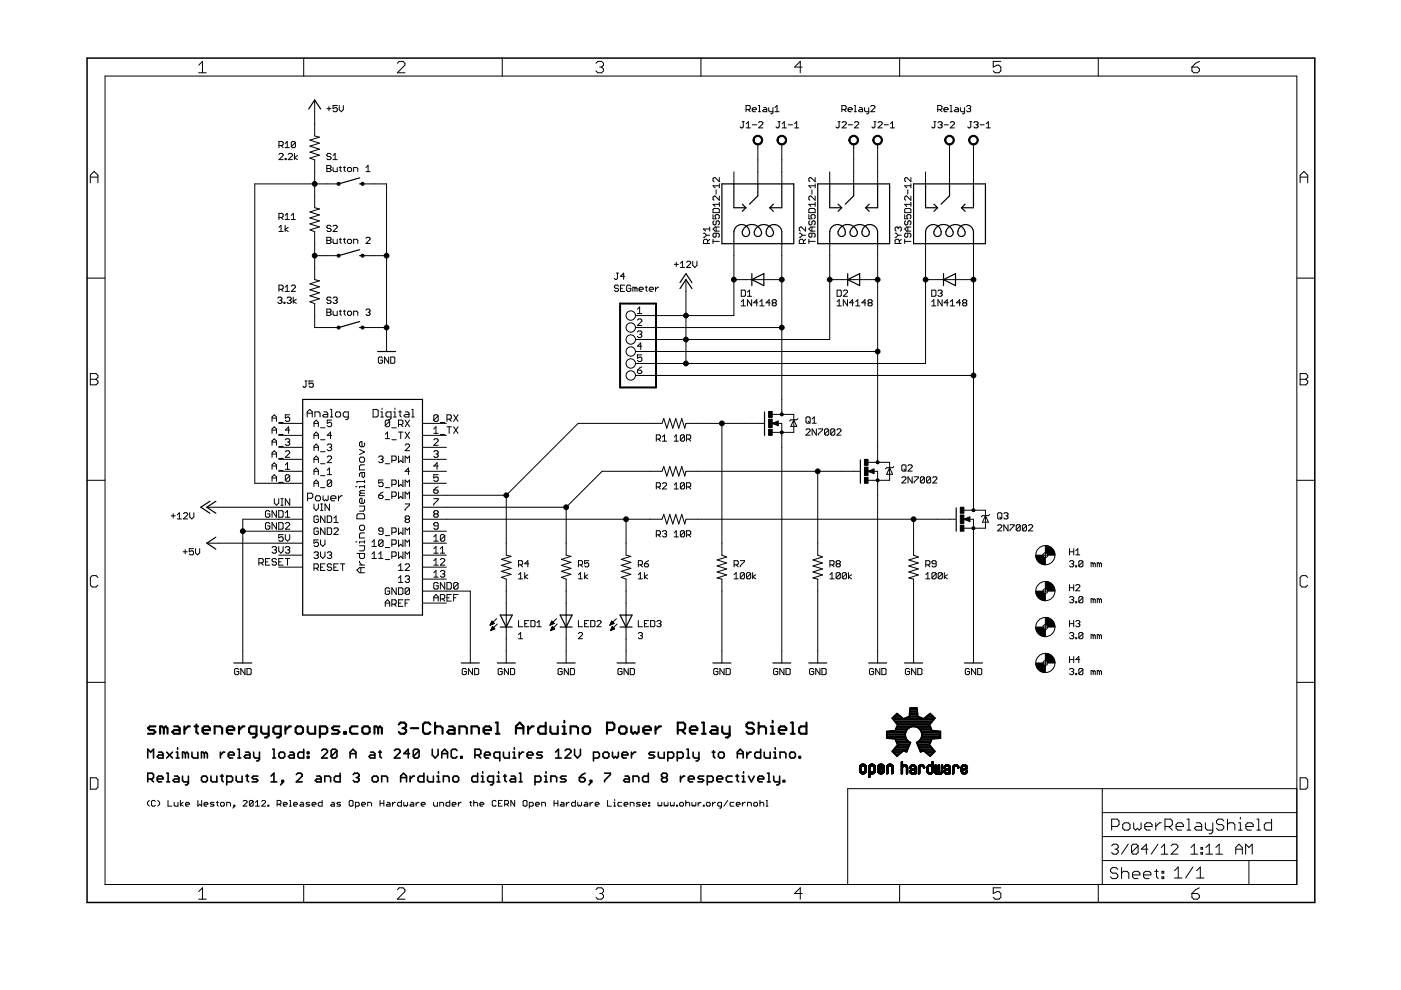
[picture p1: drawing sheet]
<svg xmlns="http://www.w3.org/2000/svg" width="297mm" height="210mm" viewBox="0 0 297 210" stroke-linecap="round" stroke-linejoin="round" font-family="sans-serif">
<g fill="#000" stroke="#000" stroke-width=".44">
<path d="M31.4 155.6h1.2zM31.4 154.4l.4-.4zM31.4 154.4l.4 .4zM31.8 154h1.2zM32.6 155.6l.4-.4zM31.8 154.8h.8zM32.6 154.8l.4 .4zM34 154v1.6zM34 154h.3zM34.3 154l.4 .4zM34.7 154.4v1.2zM34.7 154.4l.4-.4z"/>
<path d="M35.1 154l.4 .4zM35.5 154.4v1.2zM36.5 155.2l.4-.4zM36.9 154h.8zM36.5 155.2l.4 .4zM36.9 154.8h1.2zM37.7 154l.4 .4zM38.1 154.4v1.2zM36.9 155.6h1.2zM39.1 154v1.6zM39.1 154.8l.8-.8zM39.9 154h.4z"/>
<path d="M41.2 154h.8zM41.6 153.6v1.6zM41.6 155.2l.4 .4zM42.9 154.4v.8zM42.9 154.4l.4-.4zM42.9 155.2l.4 .4zM43.3 154h.8zM43.3 155.6h.8zM44.1 154l.4 .4zM44.5 154.4v.4zM42.9 154.8h1.6zM45.5 154v1.6z"/>
<path d="M45.5 154h1.2zM46.7 154l.4 .4zM47.1 154.4v1.2zM48.1 154.4v.8zM48.1 154.4l.4-.4zM48.1 155.2l.4 .4zM48.5 154h.8zM48.5 155.6h.8zM49.3 154l.4 .4zM49.7 154.4v.4zM48.1 154.8h1.6zM50.7 154v1.6z"/>
<path d="M50.7 154.8l.8-.8zM51.5 154h.3zM52.8 154.4v.8zM52.8 155.2l.4 .4zM52.8 154.4l.4-.4zM53.2 155.6h1.2zM53.6 156.4h.4zM54.4 156l-.4 .4zM54.4 154v2zM53.2 154h1.2zM55.4 154v1.2zM55.4 155.2l.4 .4z"/>
<path d="M55.8 155.6h1.2zM56.2 156.4h.4zM57 154v2zM56.6 156.4l.4-.4zM58 154.4v.8zM58 155.2l.3 .4zM58 154.4l.3-.4zM58.3 155.6h1.2zM58.7 156.4h.4zM59.5 156l-.4 .4zM59.5 154v2zM58.3 154h1.2z"/>
<path d="M60.5 154v1.6zM60.5 154.8l.8-.8zM61.3 154h.4zM62.7 154.4v.8zM62.7 155.2l.4 .4zM63.1 155.6h.7zM63.1 154l-.4 .4zM63.8 155.6l.4-.4zM63.1 154h.7zM64.2 154.4v.8zM63.8 154l.4 .4zM65.2 154v1.2z"/>
<path d="M65.2 155.2l.4 .4zM65.6 155.6h1.2zM66.8 154v1.6zM67.8 154v2.4zM67.8 154h1.2zM69 154l.4 .4zM67.8 155.6h1.2zM69.4 154.4v.8zM69.4 155.2l-.4 .4zM70.4 155.6h1.2zM70.4 154.4l.4-.4zM70.4 154.4l.4 .4z"/>
<path d="M70.8 154h1.2zM71.6 155.6l.4-.4zM70.8 154.8h.8zM71.6 154.8l.4 .4zM73 155.2v.4zM73 155.2h.3zM73.3 155.2v.4zM73 155.6h.3zM74.2 154.4v.8zM74.2 155.2l.4 .4zM74.2 154.4l.4-.4zM74.6 155.6h1.2z"/>
<path d="M74.6 154h1.2zM76.8 154.4v.8zM76.8 155.2l.4 .4zM77.2 155.6h.8zM76.8 154.4l.4-.4zM78.4 155.2l-.4 .4zM77.2 154h.8zM78.4 154.4v.8zM78 154l.4 .4zM79.4 154v1.6zM79.4 154h.4zM79.8 154l.4 .4z"/>
<path d="M80.2 154.4v1.2zM80.2 154.4l.4-.4zM80.6 154l.4 .4zM81 154.4v1.2zM84.9 153.2l-.4 .4zM84.9 153.2h.8zM84.5 155.2l.4 .4zM85.7 153.2l.4 .4zM85.3 154.4h.4zM85.7 154.4l.4 .4zM84.9 155.6h.8zM86.1 153.6v.4z"/>
<path d="M85.7 154.4l.4-.4zM86.1 154.8v.4zM85.7 155.6l.4-.4zM87.1 154.4h1.6zM89.7 153.6v1.6zM89.7 155.2l.4 .4zM90.1 153.2l-.4 .4zM90.1 155.6h.7zM90.1 153.2h.7zM90.8 155.6l.4-.4zM90.8 153.2l.4 .4zM92.2 153.2v2.4z"/>
<path d="M92.2 154.4l.4-.4zM92.6 154h.8zM93.4 154l.4 .4zM93.8 154.4v1.2zM95.2 154.8l-.4 .4zM95.2 154h.8zM94.8 155.2l.4 .4zM95.2 154.8h1.2zM96 154l.4 .4zM96.4 154.4v1.2zM95.2 155.6h1.2zM97.4 154v1.6z"/>
<path d="M97.4 154h1.2zM98.6 154l.4 .4zM99 154.4v1.2zM100 154v1.6zM100 154h1.2zM101.2 154l.3 .4zM101.5 154.4v1.2zM102.5 154.4v.8zM102.5 154.4l.4-.4zM102.5 155.2l.4 .4zM102.9 154h.8zM102.9 155.6h.8z"/>
<path d="M103.7 154l.4 .4zM104.1 154.4v.4zM102.5 154.8h1.6zM105.1 153.2h.4zM105.1 155.6h.8zM105.5 153.2v2.4zM109.4 154v1.6zM109.4 154l.8-.8zM109.4 154.4h1.6zM110.2 153.2l.8 .8zM111 154v1.6zM112 154v1.6z"/>
<path d="M112 154.8l.8-.8zM112.8 154h.4zM114.1 154.4v.8zM114.1 154.4l.4-.4zM114.1 155.2l.4 .4zM114.5 154h1.2zM115.7 153.2v2.4zM114.5 155.6h1.2zM116.7 154v1.2zM116.7 155.2l.4 .4zM117.1 155.6h1.2zM118.3 154v1.6z"/>
<path d="M119.3 154h.4zM119.3 155.6h.7zM119.7 154v1.6zM119.7 152.8v.4zM121 154v1.6zM121 154h1.2zM122.2 154l.4 .4zM122.6 154.4v1.2zM123.5 154.4v.8zM123.5 155.2l.4 .4zM123.9 155.6h.8zM123.9 154l-.4 .4z"/>
<path d="M124.7 155.6l.4-.4zM123.9 154h.8zM125.1 154.4v.8zM124.7 154l.4 .4zM128.7 153.2v2.4zM128.7 153.2h1.2zM129.9 153.2l.4 .4zM128.7 154.8h1.2zM130.3 153.6v.8zM130.3 154.4l-.4 .4zM131.3 154.4v.8zM131.3 155.2l.4 .4z"/>
<path d="M131.7 155.6h.7zM131.3 154.4l.4-.4zM132.4 155.6l.4-.4zM131.7 154h.7zM132.8 154.4v.8zM132.4 154l.4 .4zM133.8 154v1.2zM133.8 155.2l.4 .4zM134.2 155.6l.4-.4zM134.6 155.2l.4 .4zM135 155.6l.4-.4zM135.4 154v1.2z"/>
<path d="M136.4 154.4v.8zM136.4 154.4l.4-.4zM136.4 155.2l.4 .4zM136.8 154h.8zM136.8 155.6h.8zM137.6 154l.4 .4zM138 154.4v.4zM136.4 154.8h1.6zM139 154v1.6zM139 154.8l.8-.8zM139.8 154h.4zM143.7 153.2v2.4z"/>
<path d="M143.7 153.2h1.2zM144.5 154.8l.8 .8zM144.9 153.2l.4 .4zM143.7 154.8h1.2zM145.3 153.6v.8zM145.3 154.4l-.4 .4zM146.3 154.4v.8zM146.3 154.4l.4-.4zM146.3 155.2l.4 .4zM146.7 154h.7zM146.7 155.6h.7zM147.4 154l.4 .4z"/>
<path d="M147.8 154.4v.4zM146.3 154.8h1.5zM148.8 153.2h.4zM148.8 155.6h.8zM149.2 153.2v2.4zM150.9 154.8l-.3 .4zM150.9 154h.8zM150.6 155.2l.3 .4zM150.9 154.8h1.2zM151.7 154l.4 .4zM152.1 154.4v1.2zM150.9 155.6h1.2z"/>
<path d="M153.1 154v1.2zM153.1 155.2l.4 .4zM153.5 155.6h1.2zM153.9 156.4h.4zM154.7 154v2zM154.3 156.4l.4-.4zM158.3 153.6v.4zM158.3 154l.4 .4zM158.7 153.2l-.4 .4zM158.7 154.4h.7zM158.3 155.2l.4 .4zM158.7 153.2h.7z"/>
<path d="M159.4 154.4l.5 .4zM158.7 155.6h.7zM159.4 153.2l.5 .4zM159.9 154.8v.4zM159.4 155.6l.5-.4zM160.8 153.2v2.4zM160.8 154.4l.4-.4zM161.2 154h.8zM162 154l.4 .4zM162.4 154.4v1.2zM163.4 154h.4zM163.4 155.6h.8z"/>
<path d="M163.8 154v1.6zM163.8 152.8v.4zM165.1 154.4v.8zM165.1 154.4l.4-.4zM165.1 155.2l.4 .4zM165.5 154h.8zM165.5 155.6h.8zM166.3 154l.4 .4zM166.7 154.4v.4zM165.1 154.8h1.6zM167.7 153.2h.4zM167.7 155.6h.8z"/>
<path d="M168.1 153.2v2.4zM169.4 154.4v.8zM169.4 154.4l.4-.4zM169.4 155.2l.4 .4zM169.8 154h1.2zM171 153.2v2.4zM169.8 155.6h1.2z"/>
</g>
<g fill="#000" stroke="#000" stroke-width=".34">
<path d="M31.3 158.9l.6 .6zM31.9 159.5l.7-.6zM32.6 158.9v1.8zM33.6 159.5h.7zM34.3 159.5l.3 .3zM34.6 159.8v.9zM35.3 159.5l1.3 1.2zM37.4 159.5h.3zM37.7 159.5v1.2zM37.7 158.5v.4zM38.7 159.5h.3zM39 159.5l.3 .3z"/>
<path d="M39.3 159.8v.9zM39.3 159.8l.3-.3zM39.6 159.5l.3 .3zM39.9 159.8v.9zM40.7 159.5v.9zM42.7 159.5h.3zM43 159.5l.3 .3zM43.3 159.8v.9zM43.3 159.8l.3-.3zM43.6 159.5l.4 .3zM44 159.8v.9zM47.3 159.5h.4z"/>
<path d="M48.4 159.8l.3-.3zM48.7 159.5h.6zM49.3 159.5l.4 .3zM49.7 159.8v.3zM50.4 158.9h.3zM50.7 158.9v1.8zM52.1 159.5h.6zM52.7 159.5l.3 .3zM53 159.8v.9zM53.8 159.5v.9zM55 159.5v1.5zM57.8 158.9h.3z"/>
<path d="M58.1 158.9v1.8zM59.1 159.8v.6zM59.5 159.5l-.4 .3zM59.5 159.5h.6zM60.1 159.5l.3 .3zM61.5 159.5h.6zM62.1 159.5l.3 .3zM62.4 159.8v.9zM63.2 159.8l.3-.3zM63.5 159.5h.9zM64.4 158.9v1.8zM65.2 159.5h.3z"/>
<path d="M65.2 159.5v.3zM65.5 159.5v.3zM65.2 159.8h.3zM68.5 158.9l-.3 .3zM68.5 158.9h.6zM69.4 159.2v.3zM69.1 158.9l.3 .3zM70.2 159.2l.3-.3zM70.5 158.9h.6zM71.1 158.9l.3 .3zM71.4 159.2v1.2zM74.2 159.5l.6-.6z"/>
<path d="M74.2 159.8h1.3zM74.8 158.9l.7 .6zM75.5 159.5v1.2zM78.5 159.5h.7zM79.2 159.5l.3 .3zM79.5 159.8v.9zM80.3 159.5h.6zM80.6 159.2v1.2zM83.6 159.2l.3-.3zM83.9 158.9h.6zM84.8 159.2v.3zM84.5 158.9l.3 .3z"/>
<path d="M85.6 159.8h1.2zM86.6 158.9l-1 .9zM87.6 159.2l.3-.3zM87.9 158.9h.7zM88.6 158.9l.3 .3zM88.9 159.2v1.2zM91.7 158.9v1.2zM93.7 159.5l.6-.6zM93.7 159.8h1.2zM94.3 158.9l.6 .6zM94.9 159.5v1.2zM95.7 159.2v1.2z"/>
<path d="M95.7 159.2l.3-.3zM96 158.9h.6zM96.6 158.9l.3 .3zM100.7 158.9h.9zM101.6 158.9l.3 .3zM101.9 159.2v.6zM101.6 160.1l.3-.3zM103 159.5l-.3 .3zM103 159.5h.6zM103.6 159.5l.3 .3zM103.9 159.8v.3zM104.7 159.8v.6z"/>
<path d="M105 159.5l-.3 .3zM105 159.5h1zM106.7 159.5v.9zM108.8 159.5h.3zM109.1 159.5v1.2zM109.1 158.5v.4zM110.7 159.5h.3zM111.8 159.8l.3-.3zM112.1 159.5h.6zM112.7 159.5l.3 .3zM113 159.8v.3zM113.8 159.8l.3-.3z"/>
<path d="M114.1 159.5h.9zM117.8 159.5l.6-.6zM118.4 158.9v1.8zM119.8 159.2l.3-.3zM120.1 158.9h.6zM121.1 159.2v.3zM120.7 158.9l.4 .3zM121.8 158.9v1.2zM125.8 159.5h1zM126.8 159.5l.3 .3zM127.1 159.8v.6zM127.8 159.8v.6z"/>
<path d="M128.2 159.5l-.4 .3zM128.2 159.5h.6zM128.8 159.5l.3 .3zM129.9 159.5v.9zM131.9 159.8l.3-.3zM132.2 159.5h.6zM132.8 159.5l.3 .3zM133.1 159.8v.3zM134.5 159.5h.3zM137.6 159.8l.3-.3zM137.9 159.5h.9zM139.6 159.5v.9z"/>
<path d="M141.6 159.5h.9zM142.5 159.5l.3 .3zM142.8 159.8v.6zM143.6 159.5h.9zM144.5 159.5l.3 .3zM144.8 159.8v.6zM145.6 158.9h.3zM145.9 158.9v1.8zM147 159.5v.9zM148.2 159.5v1.5zM151 159.5h.6zM151.3 159.2v1.2z"/>
<path d="M152.3 159.8v.6zM152.6 159.5l-.3 .3zM152.6 159.5h.6zM153.2 159.5l.3 .3zM156.3 159.5l.7-.6zM156.3 159.8h1.3zM157 158.9l.6 .6zM157.6 159.5v1.2zM159 159.5h.3zM160 159.8l.3-.3zM160.3 159.5h1zM161.3 158.9v1.8z"/>
<path d="M162 159.5v.9zM164 159.5h.4zM164.4 159.5v1.2zM164.4 158.5v.4zM165.4 159.5h.9zM166.3 159.5l.3 .3zM166.6 159.8v.9zM167.4 159.8v.6zM167.7 159.5l-.3 .3zM167.7 159.5h.6zM168.3 159.5l.3 .3zM31.3 158.9v1.8z"/>
<path d="M31.3 163.9v1.9zM31.3 163.9h1zM31.9 165.2l.7 .6zM32.3 163.9l.3 .3zM31.3 165.2h1zM32.6 164.2v.7zM32.6 164.9l-.3 .3zM33.6 160.1l-.3 .3zM33.3 164.9v.6zM33.6 164.5l-.3 .4zM33.3 160.4l.3 .3zM33.6 160.1h1z"/>
<path d="M33.3 165.5l.3 .3zM33.6 164.5h.7zM33.6 165.8h.7zM34.3 164.5l.3 .4zM33.6 160.7h1zM34.6 164.9v.3zM33.3 165.2h1.3zM36.6 159.5l-1.3 1.2zM35.3 163.9h.3zM35.3 165.8h.7zM35.6 163.9v1.9zM36.7 165.5l.3-.3z"/>
<path d="M37 164.5h.6zM36.7 165.5l.3 .3zM37 165.2h.9zM37.4 160.7h.6zM37.6 164.5l.3 .4zM37.9 164.9v.9zM37 165.8h.9zM38.7 159.5v1.2zM38.7 164.5v1zM38.7 165.5l.3 .3zM39 165.8h.9zM39.3 166.4h.3z"/>
<path d="M39.9 164.5v1.6zM39.9 166.1l-.3 .3zM40.7 160.4l.3 .3zM41 160.7h1zM42 159.5v1.2zM42.7 159.5v1.2zM42.7 164.9v.6zM42.7 165.5l.3 .3zM43 165.8h.6zM43 164.5l-.3 .4zM43.6 165.8l.4-.3zM43 164.5h.6z"/>
<path d="M44 164.9v.6zM43.6 164.5l.4 .4zM44.7 164.5v1zM44.7 165.5l.3 .3zM45 165.8h1zM46 164.5v1.3zM46.7 159.5v1.2zM46.7 160.1l.6-.6zM46.7 164.5h.6zM47.1 164.2v1.3zM47.1 165.5l.2 .3zM48.1 164.5v1.9z"/>
<path d="M48.1 164.5h.9zM48.4 159.8v.6zM48.4 160.4l.3 .3zM49 164.5l.3 .4zM48.1 165.8h.9zM49.3 164.9v.6zM49 165.8l.3-.3zM48.7 160.7h.6zM48.4 160.1h1.3zM50.1 164.5v1zM50.1 165.5l.3 .3zM50.4 165.8h.9z"/>
<path d="M50.4 160.7h.7zM51.3 164.5v1.3zM52.1 160.1l-.3 .3zM51.8 160.4l.3 .3zM52.1 160.1h.9zM52.1 164.5h.6zM52.4 164.2v1.3zM52.4 165.5l.3 .3zM52.1 160.7h.9zM53.4 165.8h1zM53.7 164.5l-.3 .4zM53.4 164.9l.3 .3z"/>
<path d="M53.7 164.5h1zM53.8 160.4l.3 .3zM54.1 160.7h.9zM54.4 165.8l.3-.3zM53.7 165.2h.7zM54.4 165.2l.3 .3zM54.4 161.3h.3zM55 161l-.3 .3zM57.5 164.5l.6-.6zM57.5 165.8h1.2zM57.8 160.7h.6zM58.1 163.9v1.9z"/>
<path d="M59.1 160.4l.4 .3zM59.5 160.7h.6zM60.1 165.8l-.6 .6zM59.8 165.5v.3zM59.8 165.8h.3zM60.4 160.4l-.3 .3zM60.1 165.5v.3zM59.8 165.5h.3zM60.4 159.8v.6zM61.2 160.4l.3-.3zM61.2 160.4l.3 .3zM61.5 160.1h.9z"/>
<path d="M61.5 160.7h.9zM62.8 165.8l1.3-1.3zM62.8 164.2l.3-.3zM63.2 159.8v.6zM63.2 160.4l.3 .3zM63.1 163.9h.7zM62.8 165.8h1.3zM64.1 164.2v.3zM63.8 163.9l.3 .3zM63.5 160.7h.9zM65.2 160.4h.3zM65.2 160.4v.3z"/>
<path d="M65.5 160.4v.3zM65.2 160.7h.3zM66.8 165.5l.4-.3zM67.2 164.5h.6zM66.8 165.5l.4 .3zM67.2 165.2h.9zM67.8 164.5l.3 .4zM68.1 164.9v.9zM67.2 165.8h.9zM69.4 159.5l-1.2 1.2zM68.9 164.5v1.3zM68.9 164.5h.9z"/>
<path d="M68.2 160.7h1.2zM69.8 164.5l.3 .4zM70.1 164.9v.9zM70.2 159.2v1.2zM71.4 159.2l-1.2 1.2zM70.2 160.4l.3 .3zM70.9 164.9v.6zM70.9 164.9l.3-.4zM70.5 160.7h.6zM70.9 165.5l.3 .3zM71.2 164.5h.9zM71.4 160.4l-.3 .3z"/>
<path d="M72.1 163.9v1.9zM71.2 165.8h.9zM74.2 159.5v1.2zM74.9 164.2l.3-.3zM75.2 163.9h.6zM74.9 165.5l.3 .3zM75.8 163.9l.3 .3zM75.5 164.9h.3zM75.8 164.9l.3 .3zM75.2 165.8h.6zM76.1 164.2v.3zM76.1 164.5l-.3 .4z"/>
<path d="M76.1 165.2v.3zM75.8 165.8l.3-.3zM78.5 160.1l-.2 .3zM78.3 160.4l.2 .3zM78.5 160.1h1zM78.9 164.9v.6zM78.9 165.5l.3 .3zM79.2 165.8h.6zM79.2 164.5l-.3 .4zM78.5 160.7h1zM79.8 165.8l.4-.3zM79.2 164.5h.6z"/>
<path d="M80.2 164.9v.6zM79.8 164.5l.4 .4zM80.6 160.4l.3 .3zM80.9 164.5v1.3zM80.9 164.5h1zM81.9 164.5l.3 .4zM82.2 164.9v.9zM84.8 159.5l-1.2 1.2zM83.6 160.7h1.2zM84.9 164.5v1.3zM84.9 164.5l.7-.6zM84.9 164.9h1.3z"/>
<path d="M85.6 163.9l.6 .6zM86.2 164.5v1.3zM86.6 158.9v1.8zM87 164.5v1.3zM87 165.2l.6-.7zM87.6 164.5h.3zM87.6 159.2v1.2zM88.9 159.2l-1.3 1.2zM87.6 160.4l.3 .3zM87.9 160.7h.7zM88.6 164.9v.6zM88.6 164.9l.3-.4z"/>
<path d="M88.9 160.4l-.3 .3zM88.6 165.5l.3 .3zM88.9 164.5h1zM89.9 163.9v1.9zM88.9 165.8h1zM90.6 164.5v1zM90.6 165.5l.4 .3zM91 165.8h.9zM91.7 160.1l.6 .6zM91.9 164.5v1.3zM92.9 160.1l-.6 .6zM92.6 164.5h.4z"/>
<path d="M92.6 165.8h.7zM92.9 158.9v1.2zM93 164.5v1.3zM93 163.6v.3zM93.7 159.5v1.2zM94 164.5v1.3zM94 164.5h.9zM94.9 164.5l.3 .4zM95.2 164.9v.9zM95.7 160.4l.3 .3zM96 160.7h.6zM96 164.9v.6z"/>
<path d="M96 165.5l.3 .3zM96.3 165.8h.6zM96.3 164.5l-.3 .4zM96.9 160.4l-.3 .3zM96.9 165.8l.3-.3zM96.3 164.5h.6zM97.2 164.9v.6zM96.9 164.5l.3 .4zM97.7 160.4v.3zM97.7 160.4h.3zM98 160.4v.3zM97.7 160.7h.3z"/>
<path d="M100 164.9v.6zM100.3 164.5l-.3 .4zM100 165.5l.3 .3zM100.3 164.5h1zM100.7 158.9v1.8zM101.3 163.9v1.9zM100.3 165.8h1zM101.3 160.1l.6 .6zM100.7 160.1h.9zM102 164.5h.3zM102 165.8h.7zM102.3 164.5v1.3z"/>
<path d="M102.3 163.6v.3zM102.7 159.8v.6zM102.7 160.4l.3 .3zM103.4 164.9v.6zM103.4 165.5l.3 .3zM103 160.7h.6zM103.7 164.5l-.3 .4zM103.7 165.8h.9zM102.7 160.1h1.2zM104 166.4h.3zM104.3 166.4l.3-.3zM104.6 164.5v1.6z"/>
<path d="M103.7 164.5h.9zM104.7 160.4l.3 .3zM105 160.7h1zM105.4 164.5h.3zM105.4 165.8h.6zM105.7 164.5v1.3zM105.7 163.6v.3zM106 159.5v1.8zM106.7 160.4l.3 .3zM106.7 164.5h.7zM107 160.7h1zM107 164.2v1.3z"/>
<path d="M107 165.5l.4 .3zM108 159.5v1.2zM108.4 165.2l-.3 .3zM108.4 164.5h.6zM108.1 165.5l.3 .3zM108.4 165.2h.9zM108.8 160.7h.6zM109 164.5l.3 .4zM109.3 164.9v.9zM108.4 165.8h.9zM110.1 159.5v1.2zM110.7 159.5l-.6 .6z"/>
<path d="M110.1 163.9h.3zM110.1 165.8h.6zM110.4 163.9v1.9zM111.8 159.8v.6zM111.8 160.4l.3 .3zM112.1 160.7h.6zM111.8 160.1h1.2zM113.4 164.5v1.9zM113.4 164.5h1zM113.8 160.7h.9zM113.8 159.8l.3 .3zM114.4 164.5l.3 .4z"/>
<path d="M113.4 165.8h1zM114.7 164.9v.6zM114.4 165.8l.3-.3zM115 160.4l-.3 .3zM114.1 160.1h.6zM114.7 160.1l.3 .3zM115.4 164.5h.4zM115.4 165.8h.7zM115.8 164.5v1.3zM115.8 163.6v.3zM116.8 164.5v1.3zM116.8 164.5h.9z"/>
<path d="M117.7 164.5l.3 .4zM117.8 160.7h1.2zM118 164.9v.9zM118.8 165.8h.9zM119.1 164.5l-.3 .4zM118.8 164.9l.3 .3zM119.1 164.5h.9zM119.7 165.8l.3-.3zM119.1 165.2h.6zM119.8 160.7l1.3-1.2zM119.7 165.2l.3 .3zM119.8 160.7h1.3z"/>
<path d="M121.8 160.1l.6 .6zM122.4 160.7l.7-.6zM122.8 164.9v.6zM122.8 165.5l.3 .3zM123.1 158.9v1.2zM123.1 165.8h.6zM123.4 164.2l-.6 .7zM123.7 165.8l.4-.3zM122.8 164.9h.9zM123.4 164.2l.7-.3zM124.1 165.2v.3zM123.7 164.9l.4 .3z"/>
<path d="M125.5 165.8l-.7 .6zM125.1 165.5v.3zM125.1 165.8h.4zM125.5 165.5v.3zM125.1 165.5h.4zM125.8 159.5v1.8zM125.8 160.7h1zM127.1 160.4l-.3 .3zM127.8 160.4l.4 .3zM128.2 160.7h.6zM128.2 163.9h1.2zM128.2 165.5v.3z"/>
<path d="M128.8 160.7l.3-.3zM129.1 159.8v.6zM129.4 163.9v.3zM129.4 164.2l-1.2 1.3zM129.9 160.4l.3 .3zM130.5 160.4l-.3 .3zM130.5 160.4l.3 .3zM130.8 160.7l.3-.3zM131.1 159.5v.9zM131.9 159.8v.6zM131.9 160.4l.3 .3zM132.2 165.5l.3-.3z"/>
<path d="M132.5 164.5h.6zM132.2 165.5l.3 .3zM132.5 165.2h.9zM132.2 160.7h.6zM131.9 160.1h1.2zM133.1 164.5l.3 .4zM133.4 164.9v.9zM132.5 165.8h.9zM133.9 159.5v1.2zM133.9 160.1l.6-.6zM134.2 164.5v1.3zM134.2 164.5h.9z"/>
<path d="M135.1 164.5l.3 .4zM135.4 164.9v.9zM136.2 164.9v.6zM136.2 164.9l.3-.4zM136.2 165.5l.3 .3zM136.5 164.5h1zM137.5 163.9v1.9zM136.5 165.8h1zM137.6 160.7h.9zM137.6 159.8l.3 .3zM138.5 160.7l.3-.3zM137.9 160.1h.6z"/>
<path d="M138.5 160.1l.3 .3zM139.6 160.4l.3 .3zM139.9 160.7h.9zM140.3 164.2l.3-.3zM140.3 165.2v.3zM140.3 165.2l.3-.3zM140.3 164.2v.3zM140.6 163.9h.6zM140.3 165.5l.3 .3zM140.3 164.5l.3 .4zM140.6 164.9h.6zM140.8 159.5v1.2z"/>
<path d="M141.2 163.9l.3 .3zM141.2 164.9l.3 .3zM140.6 165.8h.6zM141.5 164.2v.3zM141.5 164.5l-.3 .4zM141.5 165.2v.3zM141.5 165.5l-.3 .3zM141.6 159.5v1.8zM141.6 160.7h.9zM142.8 160.4l-.3 .3zM143.6 159.5v1.8zM144.3 164.5v1.3z"/>
<path d="M144.9 164.5l-.6 .7zM143.6 160.7h.9zM144.8 160.4l-.3 .3zM144.9 164.5h.3zM145.6 160.7h.6zM145.9 164.9v.6zM145.9 164.9l.4-.4zM145.9 165.5l.4 .3zM146.3 164.5h.6zM146.3 165.8h.6zM146.9 164.5l.3 .4zM147 160.4l.3 .3z"/>
<path d="M147.2 164.9v.3zM145.9 165.2h1.3zM147.3 160.7h.9zM147.6 161.3h.3zM148 165.8h.9zM148 164.9l.3-.4zM148.2 161l-.3 .3zM148 164.9l.3 .3zM148.3 164.5h.9zM148.9 165.8l.3-.3zM148.3 165.2h.6zM148.9 165.2l.3 .3z"/>
<path d="M150 164.5v1.9zM150 164.5h.9zM150.9 164.5l.3 .4zM150 165.8h.9zM151.2 164.9v.6zM150.9 165.8l.3-.3zM151.3 160.4l.3 .3zM152 164.9v.6zM152 164.9l.3-.4zM152 165.5l.3 .3zM152.3 164.5h.6zM152.3 160.4l.3 .3z"/>
<path d="M152.6 160.7h.6zM152.3 165.8h.6zM152.9 164.5l.3 .4zM153.2 164.9v.3zM152 165.2h1.2zM153.5 160.4l-.3 .3zM153.5 159.8v.6zM154 164.9v.6zM154 165.5l.3 .3zM154.3 164.5l-.3 .4zM154.3 165.8h.9zM154.3 164.5h.9z"/>
<path d="M156 164.5h.6zM156.3 164.2v1.3zM156.3 165.5l.3 .3zM156.3 159.5v1.2zM157.4 164.5h.2zM157.4 165.8h.6zM157.6 164.5v1.3zM157.6 163.6v.3zM158.3 159.5v1.2zM158.3 160.1l.7-.6zM158.7 164.5l.6 1.3zM159.9 164.5l-.6 1.3z"/>
<path d="M160 159.8v.6zM160 160.4l.3 .3zM160.7 164.9v.6zM160.7 164.9l.3-.4zM160.7 165.5l.3 .3zM161 164.5h.6zM160.3 160.7h1zM161 165.8h.6zM161.6 164.5l.3 .4zM161.9 164.9v.3zM160.7 165.2h1.2zM162 160.4l.3 .3z"/>
<path d="M162.3 160.7h1zM162.7 163.9h.3zM162.7 165.8h.6zM163 163.9v1.9zM163.3 159.5v1.2zM164 160.7h.7zM164 164.5v1zM164 165.5l.4 .3zM164.4 165.8h.9zM164.7 166.4h.3zM165.3 164.5v1.6zM165.3 166.1l-.3 .3z"/>
<path d="M165.4 159.5v1.2zM166.1 165.5v.3zM166.1 165.5h.3zM166.4 165.5v.3zM166.1 165.8h.3zM167.4 160.4l.3 .3zM167.7 160.7h.6zM168.3 160.7l.3-.3zM168.6 159.8v.6zM169.4 160.4v.3zM169.4 160.4h.3zM169.7 160.4v.3z"/>
<path d="M169.4 160.7h.3z"/>
</g>
<g fill="#000" stroke="#000" stroke-width=".21">
<path d="M22.3 16.1v171.4zM42.1 13.8l.8-.8zM42.1 15.4h1.6zM42.9 13v2.4zM64.4 12.3v3.8zM84.2 15.4l1.7-1.6zM84.6 13l-.4 .4zM84.6 13h.8zM84.2 15.4h1.7zM85.9 13.4v.4zM85.4 13l.5 .4zM106.5 12.3v3.8z"/>
<path d="M126.3 13.4l.4-.4zM126.7 13h.9zM126.3 15l.4 .4zM127.6 13l.4 .4zM127.1 14.2h.5zM127.6 14.2l.4 .4zM126.7 15.4h.9zM128 13.4v.4zM128 13.8l-.4 .4zM128 14.6v.4zM128 15l-.4 .4zM148.6 12.3v3.8z"/>
<path d="M168.5 14.2h1.6zM169.7 13v2.4zM169.7 13l-1.2 1.2zM190.7 12.3v3.8zM210.6 13v1.2zM210.6 14.2l.8-.4zM210.6 15l.4 .4zM211.4 13.8h.4zM211.8 13.8l.4 .4zM211 15.4h.8zM210.6 13h1.6zM212.2 14.2v.8z"/>
<path d="M212.2 15l-.4 .4zM232.9 12.3v3.8zM252.7 14.2v.8zM252.7 15l.4 .4zM253.1 15.4h.8zM253.5 13.4l-.8 .8zM253.9 15.4l.4-.4zM252.7 14.2h1.2zM253.5 13.4l.8-.4zM254.3 14.6v.4zM253.9 14.2l.4 .4zM22.3 16.1h252.7z"/>
<path d="M19.2 37.1v1.7zM19.2 37.1l.8-.8zM19.2 37.5h1.6zM20 36.3l.8 .8zM20.8 37.1v1.7zM54 39h12.7zM59.1 33.8l.9-.8zM59.1 30v1.3zM59.1 30h.7zM59.1 32.7l.3-.2zM59.6 30.9l.4 .4zM59.4 32.5h.4z"/>
<path d="M59.8 30l.2 .2zM59.1 30.9h.7zM59.1 33.8h.9zM60 32.7v.3zM59.8 32.5l.2 .2zM60 30.2v.4zM59.8 30.9l.2-.3zM60.5 33.6v.2zM60.5 33.6h.2zM60.5 30.4l.4-.4zM60.5 31.3h.8zM60.7 33.6v.2z"/>
<path d="M60.5 33.8h.2zM60.9 30v1.3zM61.1 33.8l.9-.8zM61.3 32.5l-.2 .2zM61.3 32.5h.5zM61.8 30.2v.9zM61.8 30.2l.2-.2zM62.6 30.2l-.8 .9zM62 30h.4zM61.8 31.1l.2 .2zM61.1 33.8h.9zM62 32.7v.3z"/>
<path d="M61.8 32.5l.2 .2zM62.4 32.5v1.3zM62.4 33.4l.7-.4zM62.4 30l.2 .2zM62 31.3h.4zM62.6 30.2v.9zM62.4 31.3l.2-.2zM62.4 33.4l.7 .4zM65.7 33.5l2-.6zM65.7 32.3l2-.7zM65.7 31l2-.6zM65.7 29.7l2-.6z"/>
<path d="M66.7 26.3v2.5zM66.7 33.9v2.5zM65.7 33.5l1 .4zM66.7 21.2v2.5zM66.7 36.4v2.6zM66.7 39v2.5zM66.7 23.7v2.6zM65.7 32.3l2 .6zM65.7 31l2 .6zM65.7 29.7l2 .7zM66.7 28.8l1 .3zM69.3 39h2.5z"/>
<path d="M66.7 39h2.6zM69.3 35.1v1.3zM69.3 35.1h.7zM69.3 35.7h.7zM69.3 23h.9zM69.3 32.7v.3zM69.3 33l.2 .2zM69.5 32.5l-.2 .2zM69.5 33.2h.5zM69.3 33.6l.2 .2zM69.7 22.6v.9zM70 35.1l.2 .2z"/>
<path d="M70 35.7l.2 .2zM69.3 36.4h.7zM69.5 32.5h.5zM70 33.2l.2 .2zM69.5 33.8h.5zM70.2 35.3v.2zM70 35.7l.2-.2zM70.2 35.9v.3zM70 36.4l.2-.2zM70 32.5l.2 .2zM70.2 33.4v.2zM70 33.8l.2-.2z"/>
<path d="M70.6 35.5v.7zM70.6 36.2l.2 .2zM70.6 22.4v.6zM70.6 23l.5-.2zM70.6 33l.5-.5zM70.6 33.8h.9zM70.8 36.4h.7zM70.6 23.5l.2 .2zM71.1 22.8h.2zM71.1 32.5v1.3zM71.3 22.8l.2 .2zM70.8 23.7h.5z"/>
<path d="M71.5 35.5v.9zM70.6 22.4h.9zM71.5 23v.5zM71.3 23.7l.2-.2zM71.9 35.5h.5zM71.9 22.4v.8zM71.9 23.2l.5 .5zM72.1 35.3v.9zM72.1 36.2l.3 .2zM72.8 23.2l-.4 .5zM72.8 35.5h.4zM72.8 22.4v.8z"/>
<path d="M73 35.3v.9zM73 36.2l.2 .2zM73.7 35.7v.5zM73.7 36.2l.2 .2zM73.9 36.4h.4zM73.7 35.7l.2-.2zM74.3 36.4l.2-.2zM73.9 35.5h.4zM74.5 35.7v.5zM74.3 35.5l.2 .2zM75 35.5v.9zM75 35.5h.6z"/>
<path d="M75.6 35.5l.3 .2zM75.9 35.7v.7zM77.6 35.5l.4-.4zM77.6 36.4h.9zM78 35.1v1.3zM76.9 39h2.5zM79.4 39h2.6zM82 39v15.2zM151.2 39.4h1.3zM151.2 37.9v.4zM151.2 38.3l.2 .2zM151.2 37.9l.2-.2z"/>
<path d="M151.2 39.4l.4 .4zM151.4 37.7h.2zM152.5 39v.8zM152.5 37.7v.8zM151.6 37.7l.9 .8zM155.6 36.4v2.6zM156.9 26.9l.2 .2zM157.1 27.1h.3zM157.4 27.1l.2-.2zM157.4 25.8h.4zM157.6 25.8v1.1zM158.2 22.4v1.3z"/>
<path d="M158.2 22.4h.7zM158.2 26.2l.5-.4zM158.2 27.1h.9zM158.6 23.2l.5 .5zM158.7 25.8v1.3zM158.9 22.4l.2 .2zM158.2 23.2h.7zM159.1 22.6v.4zM158.9 23.2l.2-.2zM159.5 23v.5zM159.5 23l.2-.2zM159.5 26.5h.9z"/>
<path d="M159.5 23.5l.2 .2zM159.7 22.8h.5zM159.7 23.7h.5zM160.2 22.8l.2 .2zM160.4 23v.2zM159.5 23.2h.9zM160.7 36.4v2.6zM160.7 31.4v2.5zM160.7 30.6v.8zM160.7 33.9v2.5zM160.8 22.4h.2zM160.8 23.7h.4z"/>
<path d="M160.8 27.1l.9-.9zM161 22.4v1.3zM161.1 25.8l-.3 .2zM161.1 25.8h.4zM161.7 23.5l.2-.3zM160.8 27.1h.9zM161.7 26v.2zM161.5 25.8l.2 .2zM161.9 22.8h.4zM161.7 23.5l.2 .2zM161.9 23.2h.7zM162.3 22.8l.3 .2z"/>
<path d="M162.6 23v.7zM161.9 23.7h.7zM163 22.8v.7zM163 23.5l.2 .2zM163.2 23.7h.7zM163.4 24.1h.2zM163.9 22.8v1.1zM163.6 24.1l.3-.2zM164.7 22.4l-.4 .4zM164.3 23.7h.9zM164.5 26.9l.3 .2zM164.7 22.4v1.3z"/>
<path d="M164.8 27.1h.2zM165 27.1l.2-.2zM165 25.8h.4zM165.2 25.8v1.1zM165.8 36.4v2.6zM165.8 31.4v2.5zM165.8 30.6v.8zM165.8 33.9v2.5zM165.8 26.2l.5-.4zM165.8 27.1h.9zM166.3 25.8v1.3zM167.2 26.5h.8z"/>
<path d="M168.5 26.2l.4-.4zM168.5 27.1h.9zM168.9 25.8v1.3zM171.5 39.4h1.3zM171.5 37.9v.4zM171.5 38.3l.2 .2zM171.7 37.7l-.2 .2zM171.5 39.4l.4 .4zM171.7 37.7h.2zM172.8 39v.8zM172.8 37.7v.8zM171.9 37.7l.9 .8z"/>
<path d="M175.9 36.4v2.6zM177.2 26.9l.3 .2zM177.5 27.1h.2zM177.7 27.1l.2-.2zM177.7 25.8h.4zM177.9 25.8v1.1zM178.5 22.4v1.3zM178.5 22.4h.7zM178.5 27.1l.9-.9zM178.5 26l.3-.2zM178.9 23.2l.5 .5zM179.2 22.4l.2 .2z"/>
<path d="M178.5 23.2h.7zM178.8 25.8h.4zM179.4 22.6v.4zM179.2 23.2l.2-.2zM178.5 27.1h.9zM179.4 26v.2zM179.2 25.8l.2 .2zM179.8 23v.5zM179.8 23l.2-.2zM179.9 26.5h.8zM179.8 23.5l.2 .2zM180 22.8h.5z"/>
<path d="M180 23.7h.5zM180.5 22.8l.2 .2zM180.7 23v.2zM179.8 23.2h.9zM181 36.4v2.6zM181 31.4v2.5zM181 30.6v.8zM181 33.9v2.5zM181.1 22.4h.2zM181.1 23.7h.5zM181.2 27.1l.9-.9zM181.3 22.4v1.3z"/>
<path d="M181.4 25.8l-.2 .2zM181.4 25.8h.4zM182 23.5l.2-.3zM181.2 27.1h.9zM182.1 26v.2zM181.8 25.8l.3 .2zM182.2 22.8h.4zM182 23.5l.2 .2zM182.2 23.2h.7zM182.6 22.8l.3 .2zM182.9 23v.7zM182.2 23.7h.7z"/>
<path d="M183.3 22.8v.7zM183.3 23.5l.2 .2zM183.5 23.7h.7zM183.7 24.1h.3zM184.2 22.8v1.1zM184 24.1l.2-.2zM184.6 23.7l.9-.9zM184.8 22.4l-.2 .2zM184.8 26.9l.3 .2zM185.1 27.1h.2zM184.8 22.4h.5zM185.5 26.9l-.2 .2z"/>
<path d="M185.3 25.8h.4zM184.6 23.7h.9zM185.5 22.6v.2zM185.3 22.4l.2 .2zM185.5 25.8v1.1zM186.1 36.4v2.6zM186.1 31.4v2.5zM186.1 30.6v.8zM186.1 33.9v2.5zM186.2 27.1l.8-.9zM186.2 26l.2-.2zM186.4 25.8h.4z"/>
<path d="M186.2 27.1h.8zM187 26v.2zM186.8 25.8l.2 .2zM187.5 26.5h.9zM188.8 26.2l.4-.4zM188.8 27.1h.9zM189.2 25.8v1.3zM191.8 39.4h1.3zM191.8 37.9v.4zM191.8 38.3l.2 .2zM192 37.7l-.2 .2zM191.8 39.4l.5 .4z"/>
<path d="M192 37.7h.3zM193.1 39v.8zM193.1 37.7v.8zM192.3 37.7l.8 .8zM196.2 36.4v2.6zM197.5 26.9l.3 .2zM197.8 27.1h.2zM198.2 26.9l-.2 .2zM198 25.8h.4zM198.2 25.8v1.1zM198.8 22.4v1.3zM198.8 22.4h.7z"/>
<path d="M198.9 26l.2-.2zM199.1 25.8h.4zM198.9 26.9l.2 .2zM199.3 23.2l.4 .5zM199.5 22.4l.2 .2zM198.8 23.2h.7zM199.5 25.8l.2 .2zM199.3 26.5h.2zM199.5 26.5l.2 .2zM199.1 27.1h.4zM199.7 22.6v.4zM199.5 23.2l.2-.2z"/>
<path d="M199.7 26v.2zM199.5 26.5l.2-.3zM199.7 26.7v.2zM199.5 27.1l.2-.2zM200.1 23v.5zM200.1 23l.2-.2zM200.2 26.5h.9zM200.1 23.5l.2 .2zM200.3 22.8h.5zM200.3 23.7h.5zM200.8 22.8l.2 .2zM201 23v.2z"/>
<path d="M200.1 23.2h.9zM201.3 36.4v2.6zM201.3 31.4v2.5zM201.3 30.6v.8zM201.3 33.9v2.5zM201.4 22.4h.3zM201.4 23.7h.5zM202.4 26.2l-.9 .9zM201.7 22.4v1.3zM201.7 25.8l-.2 .2zM201.7 25.8h.4zM202.3 23.5l.2-.3z"/>
<path d="M201.5 27.1h.9zM202.4 26v.2zM202.1 25.8l.3 .2zM202.5 22.8h.5zM202.3 23.5l.2 .2zM202.5 23.2h.7zM203 22.8l.2 .2zM203.2 23v.7zM202.5 23.7h.7zM203.6 22.8v.7zM203.6 23.5l.2 .2zM203.8 23.7h.7z"/>
<path d="M204.1 24.1h.2zM204.5 22.8v1.1zM204.3 24.1l.2-.2zM204.9 22.6l.2-.2zM205.1 22.4h.5zM204.9 23.5l.2 .2zM205.2 26.9l.2 .2zM205.4 27.1h.2zM205.6 22.4l.2 .2zM205.4 23h.2zM205.6 23l.2 .2zM205.1 23.7h.5z"/>
<path d="M205.8 26.9l-.2 .2zM205.6 25.8h.5zM205.8 22.6v.2zM205.8 22.8l-.2 .2zM205.8 23.2v.3zM205.8 23.5l-.2 .2zM205.8 25.8v1.1zM206.4 36.4v2.6zM206.4 31.4v2.5zM206.4 30.6v.8zM206.4 33.9v2.5zM206.5 26l.2-.2z"/>
<path d="M206.7 25.8h.4zM206.5 26.9l.2 .2zM207.1 25.8l.3 .2zM206.9 26.5h.2zM207.1 26.5l.3 .2zM206.7 27.1h.4zM207.4 26v.2zM207.1 26.5l.3-.3zM207.4 26.7v.2zM207.1 27.1l.3-.2zM207.8 26.5h.9zM209.1 26.2l.4-.4z"/>
<path d="M209.1 27.1h.9zM209.5 25.8v1.3zM275.7 37.1v1.7zM275.7 37.1l.8-.8zM275.7 37.5h1.6zM276.5 36.3l.8 .8zM277.3 37.1v1.7zM18.5 59h3.8zM59.1 48.2l.5-.4zM59.1 49.1h.9zM59.1 45.2v1.3zM59.1 45.2h.7z"/>
<path d="M59.6 47.8v1.3zM59.6 46.1l.4 .4zM59.8 45.2l.2 .2zM59.1 46.1h.7zM60 45.4v.5zM59.8 46.1l.2-.2zM60.5 47.8v1.3zM60.5 48.6l.6-.4zM60.5 45.7l.4-.5zM60.5 46.5h.8zM60.9 45.2v1.3zM60.5 48.6l.6 .5z"/>
<path d="M61.8 45.7l.4-.5zM61.8 46.5h.8zM62.2 45.2v1.3zM65.7 48.7l2-.6zM65.7 47.5l2-.7zM65.7 46.2l2-.6zM65.7 44.9l2-.6zM66.7 41.5v2.5zM66.7 49.1v2.6zM65.7 48.7l1 .4zM66.7 56.7v2.6zM66.7 51.7v2.5z"/>
<path d="M66.7 54.2v2.5zM66.7 54.2h2.6zM65.7 47.5l2 .6zM65.7 46.2l2 .6zM65.7 44.9l2 .7zM66.7 44l1 .3zM66.7 59.3l1 .2zM69.3 54.2h2.5zM69.3 50.3v1.3zM69.3 50.3h.7zM69.3 51h.7zM69.3 48v.2z"/>
<path d="M69.3 48.2l.2 .2zM69.5 47.8l-.2 .2zM69.5 48.4h.5zM69.3 48.9l.2 .2zM70 50.3l.2 .2zM70 51l.2 .2zM69.3 51.6h.7zM69.5 47.8h.5zM70 48.4l.2 .2zM69.5 49.1h.5zM70.2 50.5v.2zM70.2 50.7l-.2 .3z"/>
<path d="M70.2 51.2v.2zM70 51.6l.2-.2zM70 47.8l.2 .2zM70.2 48.6v.3zM70 49.1l.2-.2zM70.6 50.7v.7zM70.6 51.4l.2 .2zM70.6 49.1l.9-.9zM70.8 51.6h.7zM70.8 47.8l-.2 .2zM70.8 47.8h.5zM71.5 50.7v.9z"/>
<path d="M70.6 49.1h.9zM71.5 48v.2zM71.3 47.8l.2 .2zM71.9 50.7h.5zM72.1 50.5v.9zM72.1 51.4l.3 .2zM72.8 50.7h.4zM73 50.5v.9zM73 51.4l.2 .2zM73.7 51v.4zM73.7 51.4l.2 .2zM73.9 51.6h.4z"/>
<path d="M73.9 50.7l-.2 .3zM74.3 51.6l.2-.2zM73.9 50.7h.4zM74.5 51v.4zM74.3 50.7l.2 .3zM75 50.7v.9zM75 50.7h.6zM75.6 50.7l.3 .3zM75.9 51v.6zM78.5 50.7l-.9 .9zM77.8 50.3l-.2 .2zM77.8 50.3h.5z"/>
<path d="M77.6 51.6h.9zM78.5 50.5v.2zM78.3 50.3l.2 .2zM76.9 54.2h2.5zM79.4 54.2h2.6zM82 54.2v15.2zM130.3 59l.2 .2zM130.5 59.2h.2zM130.7 59.2l.2-.2zM130.7 57.9h.4zM130.9 57.9v1.1zM131.6 58.6h.8z"/>
<path d="M132.2 57.9v1.3zM131.6 58.6l.6-.7zM143 56h.8zM143.4 55.6v.9zM144.3 55.8l.4-.4zM144.3 56.7h.8zM144.7 55.4v1.3zM145.6 56.7l.9-.9zM145.6 55.6l.2-.2zM145.8 55.4h.4zM145.6 56.7h.9zM146.5 55.6v.2z"/>
<path d="M146.2 55.4l.3 .2zM146.9 55.4v.9zM146.9 56.3l.4 .4zM147.3 56.7l.5-.4zM147.8 55.4v.9zM149.1 51v.6zM149.1 51l.3-.3zM149.1 50.3h.3zM149.1 48.6h1.4zM149.4 50.7h.4zM149.8 49.9l-.4 .4zM149.1 49.4h.3z"/>
<path d="M149.1 48.6l.5 .4zM149.8 50.7l.2 .3zM149.4 49.4l.4 .5zM149.8 49.9h.7zM150 51v.6zM150 51.2l.5-.5zM149.1 51.6h1.4zM150.5 48.1v.9zM151.2 50.7v.9zM151.2 49.7v.4zM151.2 50.1l.2 .2zM151.2 48.6l.4-.5z"/>
<path d="M151.2 47v.5zM151.2 47.5l.2 .2zM151.2 45.5v.9zM151.2 46.4h.6zM151.2 45.1h1.3zM151.2 44.4v.7zM151.2 43.3h1.3zM151.2 41.8v.4zM151.2 42.2l.2 .3zM151.2 49.7l.2-.3zM151.4 50.3h.2zM151.2 47l.2-.2z"/>
<path d="M151.4 47.7h.2zM151.2 44.4l.2-.2zM151.2 41.8l.2-.2zM151.6 50.3l.2-.2zM151.2 48.6l.4 .4zM151.6 48.1h.9zM151.6 47.7l.2-.2zM151.6 45.7v.3zM151.8 45.5l-.2 .2zM151.2 43.3l.4 .5zM151.4 41.6h.2zM151.8 49.4v.7z"/>
<path d="M151.8 48.1v.9zM151.8 47v.5zM151.8 47l.3-.2zM151.6 46l.2 .4zM151.8 45.5h.5zM151.8 40.3v.8zM152.1 46.8h.2zM152.3 50.3l.2-.2zM151.4 49.4h.9zM152.3 46.8l.2 .2zM152.3 45.5l.2 .2zM151.4 44.2h.9z"/>
<path d="M151.2 51.2h1.3zM152.5 49.7v.4zM152.3 49.4l.2 .3zM151.6 49h.9zM152.5 47v.5zM152.3 47.7l.2-.2zM152.5 45.7v.5zM152.5 46.2l-.2 .2zM152.5 44.4v.7zM152.3 44.2l.2 .2zM152.5 42.9v.9zM152.5 41.6v.9z"/>
<path d="M151.6 41.6l.9 .9zM155.6 51.7v2.5zM155.6 54.2v5.1zM155.6 59.3v7.6zM155.6 59.3h2.5zM158.1 59.3h2.6zM160.7 59.3h2.5zM163.2 59.3h2.6zM165.8 51.7v2.5zM165.8 54.2v5.1zM169.5 51v.6zM169.5 51l.2-.3z"/>
<path d="M169.5 50.3h.2zM169.5 48.3v.5zM169.5 48.8l.2 .2zM169.7 50.7h.4zM170.1 49.9l-.4 .4zM169.5 49.4h.2zM169.5 48.3l.2-.2zM169.7 48.1h.2zM170.1 50.7l.2 .3zM169.7 49.4l.4 .5zM170.1 49.9h.7zM170.3 51v.6z"/>
<path d="M170.3 51.2l.5-.5zM169.5 51.6h1.3zM170.8 48.1v.9zM169.9 48.1l.9 .9zM171.5 50.7v.9zM171.5 49.7v.4zM171.5 50.1l.2 .2zM171.5 48.6l.4-.5zM171.5 47v.5zM171.5 47.5l.2 .2zM171.5 45.5v.9zM171.5 46.4h.6z"/>
<path d="M171.5 45.1h1.3zM171.5 44.4v.7zM171.5 43.3h1.3zM171.5 41.8v.4zM171.5 42.2l.2 .3zM171.7 49.4l-.2 .3zM171.7 50.3h.2zM171.7 46.8l-.2 .2zM171.7 47.7h.2zM171.7 44.2l-.2 .2zM171.7 41.6l-.2 .2zM171.9 50.3l.2-.2z"/>
<path d="M171.5 48.6l.4 .4zM171.9 48.1h.9zM171.9 47.7l.2-.2zM171.9 45.7v.3zM172.1 45.5l-.2 .2zM171.5 43.3l.4 .5zM171.7 41.6h.2zM172.1 49.4v.7zM172.1 48.1v.9zM172.1 47v.5zM172.1 47l.3-.2zM171.9 46l.2 .4z"/>
<path d="M172.1 45.5h.5zM172.1 40.3v.8zM172.4 46.8h.2zM172.6 50.3l.2-.2zM171.7 49.4h.9zM172.6 46.8l.2 .2zM172.6 45.5l.2 .2zM171.7 44.2h.9zM171.5 51.2h1.3zM172.8 49.7v.4zM172.6 49.4l.2 .3zM171.9 49h.9z"/>
<path d="M172.8 47v.5zM172.6 47.7l.2-.2zM172.8 45.7v.5zM172.8 46.2l-.2 .2zM172.8 44.4v.7zM172.6 44.2l.2 .2zM172.8 42.9v.9zM172.8 41.6v.9zM171.9 41.6l.9 .9zM175.9 51.7v2.5zM175.9 54.2v5.1zM175.9 59.3v12.7z"/>
<path d="M175.9 59.3h2.6zM178.5 59.3h2.5zM181 59.3h2.5zM183.5 59.3h2.6zM186.1 51.7v2.5zM186.1 54.2v5.1zM186.1 59.3v15.2zM189.8 51v.6zM190 50.7l-.2 .3zM189.8 50.3h.2zM189.8 48.3v.5zM189.8 48.3l.2-.2z"/>
<path d="M190 50.7h.4zM190.4 49.9l-.4 .4zM189.8 49.4h.2zM189.8 48.8l.2 .2zM190 48.1h.2zM190.2 48.1l.2 .2zM190.4 50.7l.3 .3zM190 49.4l.4 .5zM190.4 49.9h.7zM190.4 48.3v.3zM190.4 48.3l.3-.2zM190.7 51v.6z"/>
<path d="M191.1 50.7l-.4 .5zM190.7 48.1h.2zM190.9 48.1l.2 .2zM189.8 51.6h1.3zM191.1 48.3v.5zM191.1 48.8l-.2 .2zM191.8 50.7v.9zM191.8 49.7v.4zM191.8 50.1l.2 .2zM191.8 48.6l.5-.5zM191.8 47v.5zM191.8 47.5l.2 .2z"/>
<path d="M191.8 45.5v.9zM191.8 46.4h.7zM191.8 45.1h1.3zM191.8 44.4v.7zM191.8 43.3h1.3zM191.8 41.8v.4zM191.8 42.2l.2 .3zM192 49.4l-.2 .3zM192 50.3h.3zM192 46.8l-.2 .2zM192 47.7h.3zM192 44.2l-.2 .2z"/>
<path d="M192 41.6l-.2 .2zM192.3 50.3l.2-.2zM191.8 48.6l.5 .4zM192.3 48.1h.8zM192.3 47.7l.2-.2zM192.3 45.7v.3zM192.5 45.5l-.2 .2zM191.8 43.3l.5 .5zM192 41.6h.3zM192.5 49.4v.7zM192.5 48.1v.9zM192.5 47v.5z"/>
<path d="M192.5 47l.2-.2zM192.3 46l.2 .4zM192.5 45.5h.4zM192.5 40.3v.8zM192.7 46.8h.2zM192.9 50.3l.2-.2zM192 49.4h.9zM192.9 46.8l.2 .2zM192.9 45.5l.2 .2zM192 44.2h.9zM191.8 51.2h1.3zM193.1 49.7v.4z"/>
<path d="M192.9 49.4l.2 .3zM192.3 49h.8zM193.1 47v.5zM193.1 47.5l-.2 .2zM193.1 45.7v.5zM193.1 46.2l-.2 .2zM193.1 44.4v.7zM192.9 44.2l.2 .2zM193.1 42.9v.9zM193.1 41.6v.9zM192.3 41.6l.8 .9zM196.2 51.7v2.5z"/>
<path d="M196.2 54.2v5.1zM196.2 59.3v17.8zM196.2 59.3h2.6zM198.8 59.3h2.5zM201.3 59.3h2.6zM203.9 59.3h2.5zM206.4 51.7v2.5zM206.4 54.2v5.1zM206.4 59.3v20.3zM275 59h3.8zM19.2 79.2h1.2zM20.4 79.2l.4 .4z"/>
<path d="M20.8 79.6v.4zM58.9 63.2l.2-.2zM59.1 63h.4zM58.9 64.1l.2 .2zM59.1 60.5v1.3zM59.1 60.5h.7zM59.5 63l.3 .2zM59.3 63.7h.2zM59.5 63.7l.3 .2zM59.1 64.3h.4zM59.6 61.3l.4 .5zM59.8 63.2v.2z"/>
<path d="M59.8 63.4l-.3 .3zM59.8 63.9v.2zM59.8 64.1l-.3 .2zM59.8 60.5l.2 .2zM59.1 61.3h.7zM60 60.7v.4zM59.8 61.3l.2-.2zM60.2 64.1v.2zM60.2 64.1h.2zM60.4 64.1v.2zM60.2 64.3h.2zM60.5 60.9l.4-.4z"/>
<path d="M60.5 61.8h.8zM61.1 63l-.2 .2zM60.9 60.5v1.3zM61.1 63h.4zM60.9 64.1l.2 .2zM61.5 63l.2 .2zM61.3 63.7h.2zM61.5 63.7l.2 .2zM61.1 64.3h.4zM61.7 63.2v.2zM61.7 63.4l-.2 .3zM61.7 63.9v.2z"/>
<path d="M61.7 64.1l-.2 .2zM62.6 60.9l-.8 .9zM62 60.5l-.2 .2zM62.2 63v1.3zM62.2 63.9l.6-.5zM62 60.5h.4zM61.8 61.8h.8zM62.6 60.7v.2zM62.4 60.5l.2 .2zM62.2 63.9l.6 .4zM65.7 64l2-.6zM65.7 62.7l2-.6z"/>
<path d="M65.7 61.4l2-.6zM65.7 60.2l2-.7zM66.7 64.4v2.5zM65.7 64l1 .4zM66.7 66.9v2.5zM65.7 62.7l2 .7zM65.7 61.4l2 .7zM65.7 60.2l2 .6zM69.3 69.4h2.5zM66.7 69.4h2.6zM69.3 65.5v1.4zM69.3 65.5h.7z"/>
<path d="M69.3 66.2h.7zM69.3 63.2v.2zM69.3 63.4l.2 .3zM69.5 63l-.2 .2zM69.5 63.7h.5zM69.3 64.1l.2 .2zM70 65.5l.2 .3zM70 66.2l.2 .2zM69.3 66.9h.7zM69.5 63h.5zM70 63.7l.2 .2zM69.5 64.3h.5z"/>
<path d="M70.2 65.8v.2zM70.2 66l-.2 .2zM70.2 66.4v.2zM70.2 66.6l-.2 .3zM70 63l.2 .2zM70.2 63.9v.2zM70.2 64.1l-.2 .2zM70.6 66v.6zM70.6 66.6l.2 .3zM70.8 63l-.2 .2zM70.8 66.9h.7zM70.8 63h.5z"/>
<path d="M70.6 64.1l.2 .2zM71.3 63l.2 .2zM71.1 63.7h.2zM71.3 63.7l.2 .2zM70.8 64.3h.5zM71.5 66v.9zM71.5 63.2v.2zM71.5 63.4l-.2 .3zM71.5 63.9v.2zM71.5 64.1l-.2 .2zM71.9 66h.5zM72.1 65.8v.8z"/>
<path d="M72.1 66.6l.3 .3zM72.8 66h.4zM73 65.8v.8zM73 66.6l.2 .3zM73.7 66.2v.4zM73.7 66.6l.2 .3zM73.9 66.9h.4zM73.9 66l-.2 .2zM74.3 66.9l.2-.3zM73.9 66h.4zM74.5 66.2v.4zM74.3 66l.2 .2z"/>
<path d="M75 66v.9zM75 66h.6zM75.6 66l.3 .2zM75.9 66.2v.7zM77.8 65.5l-.2 .3zM77.8 65.5h.5zM77.6 66.6l.2 .3zM78.3 65.5l.2 .3zM78 66.2h.3zM78.3 66.2l.2 .2zM77.8 66.9h.5zM78.5 65.8v.2z"/>
<path d="M78.5 66l-.2 .2zM78.5 66.4v.2zM78.5 66.6l-.2 .3zM76.9 69.4h2.5zM79.4 69.4h2.6zM80.2 75.9v.9zM80.2 76.8l.2 .2zM80.4 75.7l-.2 .2zM80.4 77h.5zM80.4 75.7h.5zM80.9 77l.2-.2zM80.9 75.7l.2 .2z"/>
<path d="M81.1 76.4v.4zM80.7 76.4h.4zM81.5 75.7v1.3zM81.5 75.7l.9 1.3zM82 72v2.5zM82 69.4v2.6zM82.4 75.7v1.3zM82.8 75.7v1.3zM82.8 77h.7zM83.7 76.8l-.2 .2zM82.8 75.7h.7zM83.7 75.9v.9z"/>
<path d="M83.5 75.7l.2 .2zM130.3 60.7v.2zM130.3 60.9l.2 .2zM130.5 60.5l-.2 .2zM130.5 61.1h.4zM130.3 61.6l.2 .2zM130.5 60.5h.4zM130.9 61.1l.2 .2zM130.5 61.8h.4zM130.9 60.5l.2 .2zM131.1 61.3v.3zM131.1 61.6l-.2 .2z"/>
<path d="M131.6 60.5v1.3zM131.6 61.8h.8zM131.6 61.1h.4zM131.6 60.5h.8zM132.9 60.7v.9zM132.9 61.6l.2 .2zM133.1 60.5l-.2 .2zM133.1 61.8h.4zM133.1 60.5h.4zM133.8 61.6l-.3 .2zM133.5 60.5l.3 .2zM133.8 61.1v.5z"/>
<path d="M133.3 61.1h.5zM134.2 60.9v.9zM134.2 60.9h.2zM134.4 60.9l.2 .2zM134.6 61.1v.7zM134.8 60.9l-.2 .2zM134.8 60.9l.3 .2zM135.1 61.1v.7zM135.1 65.6l.5-.5zM135.1 66.5h1zM135.1 69l1-.9zM135.1 70.4l.3-.2z"/>
<path d="M135.1 73.4h1zM135.1 75.2v.7zM135.1 75.9l.5-.2zM135.1 78.5v.5zM135.1 79l.3 .2zM134.7 66.9h.6zM134.7 69.4h.6zM134.7 72h.6zM134.7 74.5h.6zM134.7 77.1h.6zM134.7 79.6h.6zM135.3 69.4h30.5z"/>
<path d="M135.1 67.9l.3-.3zM135.4 70.2h.4zM135.1 71.3l.3 .3zM135.1 76.4l.3 .2zM135.4 79.2h.4zM135.5 61.1v.5zM135.5 61.1l.2-.2zM135.6 65.1v1.4zM135.6 75.7h.2zM135.6 78l-.5 .5zM135.5 61.6l.2 .2zM135.7 60.9h.4z"/>
<path d="M135.4 67.6h.4zM135.8 70.2l.3 .2zM135.6 70.9h.2zM135.8 70.9l.3 .2zM135.4 71.6h.4zM135.8 72.7v1.4zM135.8 72.7l-.7 .7zM135.8 75.7l.3 .2zM135.4 76.6h.4zM135.8 79.2l.3-.2zM135.1 78.5h.7zM135.1 69h1z"/>
<path d="M136.1 67.9v.2zM135.8 67.6l.3 .3zM136.1 70.4v.2zM136.1 70.6l-.3 .3zM136.1 71.1v.2zM136.1 71.3l-.3 .3zM135.1 75.2h1zM136.1 75.9v.5zM136.1 76.4l-.3 .2zM135.6 78l.5-.2zM136.1 78.7v.3zM135.8 78.5l.3 .2z"/>
<path d="M135.7 61.8h.4zM136.1 60.9l.3 .2zM136.4 61.1v.2zM135.5 61.3h.9zM136.8 60.9h.4zM137 60.7v.9zM137 61.6l.2 .2zM137.7 61.1v.5zM137.7 61.1l.2-.2zM137.7 61.6l.2 .2zM137.9 60.9h.4zM137.9 61.8h.4z"/>
<path d="M138.3 60.9l.3 .2zM138.6 61.1v.2zM137.7 61.3h.9zM139 60.9v.9zM139 61.3l.4-.4zM139.4 60.9h.2zM145.4 59.3v2.5zM135.3 66.9h10.1zM145.4 61.8v5.1zM135.3 72h10.1zM145.4 66.9v5.1zM135.3 77.1h10.1z"/>
<path d="M145.4 72v5.1zM145.4 66.9h10.2zM157.2 64l.4-.5zM157.2 64.9h.9zM157.2 61.5v1.3zM157.2 62.8h.6zM157.6 63.5v1.4zM158.1 62.6l-.3 .2zM157.2 61.5h.6zM158.1 61.7v.9zM157.8 61.5l.3 .2zM158.5 63.5v1.4z"/>
<path d="M158.5 63.5l.9 1.4zM158.5 61.9l.4-.4zM158.5 62.8h.9zM158.9 61.5v1.3zM159.4 63.5v1.4zM159.8 64.2h.9zM160.4 63.5v1.4zM160.4 63.5l-.6 .7zM161.1 64l.4-.5zM161.1 64.9h.9zM161.5 63.5v1.4zM162.4 64.2h.9z"/>
<path d="M163.1 63.5v1.4zM163.1 63.5l-.7 .7zM163.7 63.8l.2-.3zM163.7 64.4v.2zM163.7 64.4l.2-.2zM163.7 63.8v.2zM163.9 63.5h.5zM163.7 64.6l.2 .3zM163.7 64l.2 .2zM163.9 64.2h.5zM164.4 63.5l.2 .3zM164.4 64.2l.2 .2z"/>
<path d="M163.9 64.9h.5zM164.6 63.8v.2zM164.6 64l-.2 .2zM164.6 64.4v.2zM164.6 64.6l-.2 .3zM165.8 59.3v10.1zM165.8 69.4v15.3zM145.4 72h30.5zM177.5 64l.4-.5zM177.5 64.9h.9zM177.5 61.5v1.3zM177.5 62.8h.7z"/>
<path d="M177.9 63.5v1.4zM178.4 62.6l-.2 .2zM177.5 61.5h.7zM178.4 61.7v.9zM178.2 61.5l.2 .2zM178.8 63.5v1.4zM178.8 63.5l.9 1.4zM178.8 62.8l.9-.9zM178.8 61.7l.2-.2zM179 61.5h.5zM179.7 63.5v1.4zM178.8 62.8h.9z"/>
<path d="M179.7 61.7v.2zM179.5 61.5l.2 .2zM180.1 64.2h.9zM180.8 63.5v1.4zM180.8 63.5l-.7 .7zM181.4 64l.5-.5zM181.4 64.9h.9zM181.9 63.5v1.4zM182.7 64.2h.9zM183.4 63.5v1.4zM183.4 63.5l-.7 .7zM184 63.8l.3-.3z"/>
<path d="M184 64.4v.2zM184 64.4l.3-.2zM184 63.8v.2zM184.3 63.5h.4zM184 64.6l.3 .3zM184 64l.3 .2zM184.3 64.2h.4zM184.7 63.5l.2 .3zM184.7 64.2l.2 .2zM184.3 64.9h.4zM184.9 63.8v.2zM184.9 64l-.2 .2z"/>
<path d="M184.9 64.4v.2zM184.9 64.6l-.2 .3zM135.3 74.5h50.8zM186.1 74.5v20.3zM145.4 77.1h50.8zM197.5 64l.5-.5zM197.5 64.9h.9zM197.5 61.5v1.3zM197.5 62.8h.7zM198 63.5v1.4zM198.2 62.8l.2-.2zM197.5 61.5h.7z"/>
<path d="M198.4 61.7v.9zM198.2 61.5l.2 .2zM198.9 63.5v1.4zM198.9 63.5l.8 1.4zM198.9 61.7l.2-.2zM199.1 61.5h.4zM198.9 62.6l.2 .2zM199.5 61.5l.2 .2zM199.3 62.2h.2zM199.5 62.2l.2 .2zM199.1 62.8h.4zM199.7 63.5v1.4z"/>
<path d="M199.7 61.7v.2zM199.7 61.9l-.2 .3zM199.7 62.4v.2zM199.5 62.8l.2-.2zM200.2 64.2h.9zM200.8 63.5v1.4zM200.8 63.5l-.6 .7zM201.5 64l.4-.5zM201.5 64.9h.9zM201.9 63.5v1.4zM202.8 64.2h.9zM203.5 63.5v1.4z"/>
<path d="M203.5 63.5l-.7 .7zM204.1 63.8l.2-.3zM204.1 64.4v.2zM204.1 64.4l.2-.2zM204.1 63.8v.2zM204.3 63.5h.5zM204.1 64.6l.2 .3zM204.1 64l.2 .2zM204.3 64.2h.5zM204.8 63.5l.2 .3zM204.8 64.2l.2 .2zM204.3 64.9h.5z"/>
<path d="M205 63.8v.2zM205 64l-.2 .2zM205 64.4v.2zM205 64.6l-.2 .3zM135.3 79.6h71.1zM206.4 79.6v25.4zM275.7 79.2h1.2zM276.9 79.2l.4 .4zM277.3 79.6v.4zM19.2 79.2v2.4zM19.2 80.4h1.2zM20.4 80.4l.4 .4z"/>
<path d="M19.2 81.6h1.2zM20.8 80l-.4 .4zM20.8 80.8v.4zM20.8 81.2l-.4 .4zM57.7 88.4v.9zM57.7 88.4l.4-.5zM57.7 88.6h.9zM57.7 91v.9zM57.7 91l.4-.5zM57.7 91.2h.9zM57.7 93.5v.9zM57.7 93.5l.4-.5z"/>
<path d="M57.7 93.7h.9zM57.7 96v1zM57.7 96l.4-.4zM57.7 96.3h.9zM57.7 98.6v.9zM57.7 98.6l.4-.5zM57.7 98.8h.9zM58.1 87.9l.5 .5zM58.1 90.5l.5 .5zM58.1 93l.5 .5zM58.1 95.6l.5 .4zM58.1 98.1l.5 .5z"/>
<path d="M58.6 88.4v.9zM58.6 91v.9zM58.6 93.5v.9zM58.6 96v1zM58.6 98.6v.9zM59.1 89.6h.9zM59.1 92.1h.9zM59.1 94.7h.9zM59.1 97.2h.9zM59.1 99.7h.9zM59.1 89.8h5.1zM59.1 92.3h5.1z"/>
<path d="M59.1 94.8h5.1zM59.1 97.4h5.1zM59.1 99.9h5.1zM60.5 87.9v.7zM60.5 88.6l.5-.2zM60.5 91.2h.9zM60.5 93.3l.2-.3zM60.5 97l.9-1zM60.5 98.6l.5-.5zM60.5 99.5h.9zM60.5 89.1l.2 .2zM60.7 93h.5z"/>
<path d="M60.5 94.2l.2 .2zM60.7 95.6l-.2 .2zM61 88.4h.2zM61 98.1v1.4zM61.2 88.4l.2 .2zM60.7 89.3h.5zM61.2 90.5v1.4zM61.2 90.5l-.7 .7zM61.2 93l.2 .3zM61 93.7h.2zM61.2 93.7l.2 .3zM60.7 94.4h.5z"/>
<path d="M60.7 95.6h.5zM60.5 87.9h.9zM61.4 88.6v.5zM61.4 89.1l-.2 .2zM61.4 93.3v.2zM61.4 93.5l-.2 .2zM61.4 94v.2zM61.4 94.2l-.2 .2zM60.5 97h.9zM61.4 95.8v.2zM61.2 95.6l.2 .2zM64.2 81.9l.2 .2z"/>
<path d="M64.4 82.1h.3zM64.9 81.9l-.2 .2zM64.7 80.8h.4zM64.9 80.8v1.1zM65.1 87.3v1.1zM65.1 87.3l.6-.5zM65.1 87.6h1.1zM65.5 80.8v.6zM65.5 81.4l.5-.2zM65.7 86.8l.5 .5zM65.5 81.9l.2 .2zM66 81.2h.2z"/>
<path d="M66.2 81.2l.2 .2zM65.7 82.1h.5zM66.2 87.3v1.1zM65.5 80.8h.9zM66.4 81.4v.5zM66.4 81.9l-.2 .2zM66.6 89.5v1zM66.6 89.5l.4-.4zM66.6 89.8h.9zM66.6 92.1v.9zM66.6 92.1l.4-.5zM66.6 92.3h.9z"/>
<path d="M66.6 94.6v.9zM66.6 94.6l.4-.5zM66.6 94.8h.9zM66.6 97.2v.9zM66.6 97.2l.4-.5zM66.6 97.4h.9zM66.6 99.7l.4-.5zM66.6 99.9h.9zM66.8 87.3v1.1zM66.8 87.3h.8zM67 89.1l.5 .4zM67 91.6l.5 .5z"/>
<path d="M67 94.1l.5 .5zM67 96.7l.5 .5zM67 99.2l.5 .5zM67.5 89.5v1zM67.5 92.1v.9zM67.5 94.6v.9zM67.5 97.2v.9zM67.5 99.7v.9zM67.6 87.3l.3 .3zM67.9 87.6v.8zM68 90.7h.9zM68 93.2h.9z"/>
<path d="M68 95.8h.9zM68 98.3h.9zM68.7 87.9l-.3 .3zM68.7 87.3h.5zM68.4 88.2l.3 .2zM68.7 87.9h.8zM69.2 87.3l.3 .3zM69.4 89.1v.7zM69.4 89.8l.4-.3zM69.4 92.3h.9zM69.4 94.4l.2-.3zM69.4 98.1l.9-.9z"/>
<path d="M69.4 99.7l.4-.5zM69.5 87.6v.8zM68.7 88.4h.8zM69.4 90.2l.2 .3zM69.6 94.1h.5zM69.4 95.3l.2 .2zM69.6 96.7l-.2 .2zM69.8 89.5h.3zM69.8 99.2v1.4zM70 86.8h.3zM70 88.4h.6zM70.1 89.5l.2 .3z"/>
<path d="M69.6 90.5h.5zM70.1 91.6v1.4zM70.1 91.6l-.7 .7zM70.1 94.1l.2 .3zM69.8 94.8h.3zM70.1 94.8l.2 .3zM69.6 95.5h.5zM69.6 96.7h.5zM70.3 86.8v1.6zM69.4 89.1h.9zM70.3 89.8v.4zM70.1 90.5l.2-.3z"/>
<path d="M70.3 94.4v.2zM70.3 94.6l-.2 .2zM70.3 95.1v.2zM70.1 95.5l.2-.2zM69.4 98.1h.9zM70.3 96.9v.3zM70.1 96.7l.2 .2zM71.1 87.6v.6zM71.1 88.2l.3 .2zM71.4 88.4h.5zM71.4 87.3l-.3 .3zM71.9 88.4l.3-.2z"/>
<path d="M71.4 87.3h.5zM72.2 87.6v.6zM71.9 87.3l.3 .3zM72.8 87.6v.6zM72.8 88.2l.2 .2zM73 87.3l-.2 .3zM73 88.4h.9zM73.3 89h.3zM73.6 89l.3-.3zM73.9 87.3v1.4zM73 87.3h.9zM76.2 98.8v.8z"/>
<path d="M76.2 98.8l.3-.2zM76.2 97.2v.5zM76.2 97.7l.3 .3zM76.2 96.4l1.1-.6zM76.2 93.9v.6zM76.5 93.6l-.3 .3zM76.5 98.6h.8zM76.5 96.9l-.3 .3zM76.5 98h.5zM76.2 94.5l.3 .2zM76.5 93.6h.3zM76.8 93.6v1.1z"/>
<path d="M76.5 96.9h.5zM77 98l.3-.3zM76.5 94.7h.5zM76.2 99.6h1.1zM77.3 97.2v.5zM77 96.9l.3 .3zM76.2 95.3l1.1 .5zM77.3 93.9v.6zM77 94.7l.3-.2zM79.1 86.8v1.6zM79.1 88.4h.8zM79.9 88.4l.3-.2z"/>
<path d="M79.1 86.8h.8zM80.2 87.1v1.1zM79.9 86.8l.3 .3zM80.3 96.9l.2-.2zM80.5 96.7h.5zM80.3 97.9l.2 .2zM80.7 87.3h.3zM80.7 88.4h.6zM81 96.7l.2 .2zM80.8 97.4h.2zM81 97.4l.2 .2zM80.5 98.1h.5z"/>
<path d="M81 87.3v1.1zM81 86.5v.3zM81.2 96.9v.3zM81.2 97.2l-.2 .2zM81.2 97.6v.3zM81.2 97.9l-.2 .2zM81.7 89.3v.9zM81.7 89.3l.2-.2zM81.7 90.2l.9-.9zM81.7 92.1l.4-.5zM81.7 93h.9zM81.7 98.3h.9z"/>
<path d="M81.8 87.6v.6zM81.8 88.2l.3 .2zM81.9 89.1h.5zM81.7 90.2l.2 .3zM82.1 87.3l-.3 .3zM82.1 88.4h.8zM82.1 91.6v1.4zM82.4 89h.2zM82.4 89.1l.2 .2zM81.9 90.5h.5zM82.6 89.3v.9zM82.4 90.5l.2-.3z"/>
<path d="M82.9 88.7l-.3 .3zM82.9 87.3v1.4zM82.1 87.3h.8zM83.1 90.7h.9zM83.1 93.2h.9zM83.1 96.7v1.4zM83.1 96.7h.7zM83.5 87.3h.2zM83.5 88.4h.5zM83.7 87.3v1.1zM83.7 86.5v.3zM83.8 96.7l.2 .2z"/>
<path d="M83.1 97.6h.7zM84 96.9v.5zM84 97.4l-.2 .2zM84.5 89.1v1.4zM84.5 89.1h.7zM84.5 91.6h.9zM84.5 96.7v1.4zM84.5 98.1l.5-.5zM84.6 87.3h.5zM84.8 87.1v1.1zM84.8 88.2l.3 .2zM85 90l.4 .5z"/>
<path d="M85 91.6v1.4zM85 97.6l.4 .5zM85.2 89.1l.2 .2zM84.5 90h.7zM85.4 89.3v.5zM85.4 89.8l-.2 .2zM85.4 96.7v1.4zM85.6 88.2l.3-.3zM85.9 89.1l.9 1.4zM85.9 91.6l.9 1.4zM85.9 95.5l.9-.9zM85.9 96.7v1.4z"/>
<path d="M85.9 96.7l.5 .5zM85.9 99.9h.9zM85.9 87.3h.6zM85.6 88.2l.3 .2zM85.9 87.9h.8zM86.1 94.1l-.2 .3zM86.4 97.2l.4-.5zM86.5 87.3l.2 .3zM86.1 94.1h.5zM86.6 99.2l-.7 .7zM86.7 87.6v.8zM85.9 88.4h.8z"/>
<path d="M86.8 89.1l-.9 1.4zM86.8 91.6l-.9 1.4zM85.9 95.5h.9zM86.8 94.4v.2zM86.6 94.1l.2 .3zM86.8 96.7v1.4zM87.3 86.8h.2zM87.3 88.4h.5zM87.5 86.8v1.6zM92 88.2v.9zM92 88.2l.2-.3zM92 89.1l.9-.9z"/>
<path d="M92 91l.4-.5zM92 91.9h.9zM92 94.4l.9-.9zM92 95.8l.2-.2zM92 98.8h.9zM92.2 87.9h.5zM92 89.1l.2 .2zM92.2 93l-.2 .3zM92.2 95.6h.5zM92 96.7l.2 .3zM92.4 90.5v1.4zM92.7 87.9l.2 .3z"/>
<path d="M92.2 89.3h.5zM92.2 93h.5zM92.7 95.6l.2 .2zM92.4 96.3h.3zM92.7 96.3l.2 .2zM92.2 97h.5zM92.7 98.1v1.4zM92 98.8l.7-.7zM92.9 88.2v.9zM92.9 89.1l-.2 .2zM92 94.4h.9zM92.9 93.3v.2z"/>
<path d="M92.7 93l.2 .3zM92.9 95.8v.2zM92.9 96l-.2 .3zM92.9 96.5v.2zM92.9 96.7l-.2 .3zM93.4 89.6h.9zM93.4 92.1h.9zM89.6 89.8h5zM89.6 92.3h5zM89.6 94.8h5zM89.6 97.4h5zM89.6 99.9h5z"/>
<path d="M94.8 87.9v1.4zM94.8 87.9h.7zM94.8 90.5h.9zM95.2 88.9l.5 .4zM95.2 90.5v1.4zM95.5 87.9l.2 .3zM94.8 88.9h.7zM95.7 88.2v.4zM95.5 88.9l.2-.3zM96.2 87.9l.9 1.4zM96.2 90.5l.9 1.4zM97.1 87.9l-.9 1.4z"/>
<path d="M97.1 90.5l-.9 1.4zM122.6 89.8l-15.3 15.2zM127.7 99.9l-7.7 7.6zM137.8 89.8h2.6zM137.8 99.9h2.6zM122.6 89.8h15.2zM127.7 99.9h10.1zM139.1 92.2v1.3zM139.1 92.2h.7zM139.6 93.1l.4 .4zM139.8 92.2l.2 .2zM139.1 93.1h.7z"/>
<path d="M140 92.4v.5zM140 92.9l-.2 .2zM140.7 88.8l-.3 1zM140.7 98.9l-.3 1zM140.4 92.6l.5-.4zM140.4 93.5h.9zM140.7 88.8l.7 2zM140.7 98.9l.7 2zM140.9 92.2v1.3zM142 88.8l-.6 2zM142 88.8l.6 2zM142 98.9l.6 2z"/>
<path d="M143.3 88.8l-.7 2zM143.4 92.2l-.4 .4zM143 93.5h.8zM143.3 88.8l.6 2zM143.3 98.9l.6 2zM143.4 92.2v1.3zM144.5 88.8l-.6 2zM144.3 92.4v.9zM144.3 92.4l.2-.2zM144.3 93.3l.8-.9zM144.5 92.2h.4zM144.3 93.3l.2 .2z"/>
<path d="M144.5 88.8l.7 2zM144.5 98.9l.7 2zM144.9 92.2l.2 .2zM144.5 93.5h.4zM145.1 92.4v.9zM145.1 93.3l-.2 .2zM145.4 89.8l-.2 1zM145.6 92.2v1.3zM145.6 92.2h.6zM146 93.1l.5 .4zM146.2 92.2l.3 .2zM145.6 93.1h.6z"/>
<path d="M146.5 92.4v.5zM146.5 92.9l-.3 .2zM145.4 89.8h2.6zM145.4 99.9h2.6zM148 89.8h5.1zM158.1 89.8h2.6zM153.1 89.8h5zM160.7 89.8h1.2zM163.7 91.7h2.1zM163.7 89.8l1.3 .5zM164.9 89.8h.9zM165 89.3v1z"/>
<path d="M163.7 89.8l1.3-.5zM163.7 87.9h2.1zM165.8 89.8v1.9zM165.8 87.2v.7zM165.8 87.9h2.5zM165.8 91.7v.6zM165.8 84.7v2.5zM165.8 92.3v2.5zM165.8 94.8v43.2zM167.7 90.4h1.2zM167.7 89h.6zM167.7 89l-.3 .3z"/>
<path d="M165.8 91.7h2.5zM168.3 87.9v1.1zM168.3 89v2.7zM168.3 89l-.6 1.4zM168.3 89h.6zM168.3 89l.6 1.4zM168.9 89l.3-.2zM170.9 92.3l.9-.9zM170.9 88.6v.9zM170.9 88.6l.2-.2zM171.1 90.9l-.2 .3zM171.1 88.4h.5z"/>
<path d="M170.9 89.5l.2 .2zM171.3 89.3l.5 .4zM171.1 90.9h.5zM171.6 88.4l.2 .2zM171.1 89.7h.5zM170.9 92.3h.9zM171.8 91.2v.2zM171.6 90.9l.2 .3zM171.8 88.6v.9zM171.8 89.5l-.2 .2zM172.2 90.9v1.4zM172.2 90.9l.9 1.4z"/>
<path d="M172.2 88.8l.4-.4zM172.2 89.7h.9zM172.6 88.4v1.3zM173.1 90.9v1.4zM148 99.9h25.4zM173.5 90.9h.9zM173.5 92v.3zM174.4 90.9v.3zM173.5 92l.9-.8zM174.8 91.2v.8zM175 90.9l-.2 .3zM174.8 92l.9-.8z"/>
<path d="M175 90.9h.5zM174.8 92l.2 .3zM175.5 90.9l.2 .3zM175 92.3h.5zM175.7 91.2v.8zM175.7 92l-.2 .3zM176.1 91.2v.8zM176.3 90.9l-.2 .3zM176.1 92l.9-.8zM176.3 90.9h.5zM176.1 92l.2 .3zM176.8 90.9l.2 .3z"/>
<path d="M176.3 92.3h.5zM177 91.2v.8zM177 92l-.2 .3zM178.3 91.4l-.9 .9zM177.7 90.9l-.3 .3zM177.7 90.9h.4zM177.4 92.3h.9zM178.3 91.2v.2zM178.1 90.9l.2 .3zM178.5 99.9h2.5zM173.4 99.9h5.1zM181 99.9h1.3z"/>
<path d="M184 99.9l1.3 .5zM185.2 99.9h.9zM184 99.9l1.3-.5zM184.1 98h2zM186.1 99.9v1.9zM186.1 97.4v.6zM186.1 98h2.5zM186.1 94.8v2.6zM188 99.2h.6zM188 99.2l-.3 .2zM188.6 98v1.2zM188.6 99.2v2.6z"/>
<path d="M188.6 99.2l-.6 1.4zM188.6 99.2h.7zM189.3 99.2l.2-.3zM191.2 98.8v.9zM191.2 98.8l.2-.2zM191.4 98.6h.5zM191.2 99.7l.2 .2zM191.6 99.4l.5 .5zM191.9 98.6l.2 .2zM191.4 99.9h.5zM192.1 98.8v.9zM192.1 99.7l-.2 .2z"/>
<path d="M192.5 99.9l.9-.9zM192.7 98.6l-.2 .2zM192.7 98.6h.5zM192.5 99.9h.9zM193.4 98.8v.2zM193.2 98.6l.2 .2zM275.7 79.2v2.4zM275.7 80.4h1.2zM276.9 80.4l.4 .4zM275.7 81.6h1.2zM277.3 80l-.4 .4zM277.3 80.8v.4z"/>
<path d="M277.3 81.2l-.4 .4zM18.5 101.8h3.8zM36.3 109.4h.9zM36.7 108.9v.9zM37.6 109.2l.4-.5zM37.6 110h.9zM38 108.7v1.3zM38.8 117h.9zM38.9 110l.9-.8zM39.1 108.7l-.2 .2zM39.3 116.5v.9zM39.1 108.7h.5z"/>
<path d="M38.9 110h.9zM39.8 108.9v.3zM39.6 108.7l.2 .2zM40.1 116.3v.7zM40.1 117l.5-.2zM40.2 108.7v.9zM40.2 109.6l.5 .4zM40.1 117.4l.3 .2zM40.6 116.8h.2zM40.7 110l.4-.4zM40.8 116.8l.2 .2zM40.4 117.6h.4z"/>
<path d="M40.1 116.3h.9zM41 117v.4zM40.8 117.6l.2-.2zM41.1 108.7v.9zM41.4 116.3v.9zM41.4 117.2l.5 .4zM41.9 117.6l.4-.4zM42.3 116.3v.9zM43.9 107.5h2.5zM43.9 115.2h2.5zM46.4 115.2h12.7zM51.5 110.1v2.5z"/>
<path d="M51.5 112.6v25.4zM54 39v63.5zM54.9 118.4v1.4zM54.9 118.4h.7zM55.4 119.4l.4 .4zM55.6 118.4l.2 .3zM54.9 119.4h.7zM55.8 118.7v.4zM55.8 119.1l-.2 .3zM56.3 108.5v.9zM56.3 109.4l.2 .3zM56.3 111v1z"/>
<path d="M56.3 112l.2 .2zM56.3 118.4v1.4zM56.3 119.8h.9zM56.3 119.1h.4zM56.5 108.3l-.2 .2zM56.5 109.7h.5zM56.5 110.8l-.2 .2zM56.5 112.2h.5zM56.5 108.3h.5zM57 109.7l.2-.3zM56.5 110.8h.5zM57 112.2l.2-.2z"/>
<path d="M57 108.3l.2 .2zM57.2 109v.4zM56.7 109h.5zM57 110.8l.2 .2zM57.2 111.5v.5zM56.7 111.5h.5zM56.3 118.4h.9zM57.7 101.1v.9zM57.7 101.1l.4-.5zM57.7 101.3h.9zM57.7 108.3v1.4zM57.7 108.3l.9 1.4z"/>
<path d="M57.7 110.8v1.4zM57.7 110.8l.9 1.4zM57.7 116.1l.2-.2zM57.7 118.7v.2zM57.7 118.9l.2 .2zM57.9 115.9h.5zM57.7 117.1l.2 .2zM57.9 118.4l-.2 .3zM57.9 119.1h.5zM57.7 119.6l.2 .2zM58.1 100.6l.5 .5zM58.2 105.7v1z"/>
<path d="M58.2 106.7l.4 .4zM58.4 115.9l.2 .2zM58.1 116.6h.3zM58.4 116.6l.2 .2zM57.9 117.3h.5zM57.9 118.4h.5zM58.4 119.1l.2 .3zM57.9 119.8h.5zM58.6 101.1v.9zM58.6 108.3v1.4zM58.6 110.8v1.4zM58.6 116.1v.3z"/>
<path d="M58.6 116.4l-.2 .2zM58.6 116.8v.3zM58.6 117.1l-.2 .2zM58.4 118.4l.2 .3zM58.6 119.4v.2zM58.6 119.6l-.2 .2zM58.6 107.1l.5-.4zM59.1 102.3h.9zM59.1 105.7v1zM59.1 108.3v1.4zM59.1 109.7h.7zM59.1 110.8v1.4z"/>
<path d="M59.1 112.2h.7zM59.1 113.3v.7zM59.1 114l.5-.2zM59.1 115.9v.9zM59.1 116.8l.5 .5zM59.1 118.4v1.4zM59.1 119.8h.9zM59.1 119.1h.5zM59.1 102.5h5.1zM59.1 107.5h5.1zM59.1 110.1h5.1zM59.1 112.6h5.1z"/>
<path d="M59.1 115.2h5.1zM59.1 117.7h5.1zM51.5 110.1h7.6zM51.5 112.6h7.6zM46.4 107.5h12.7zM54 102.5h5.1zM59.1 114.5l.2 .2zM59.6 107.1h.4zM59.6 105.7h.4zM59.6 113.8h.2zM59.6 117.3l.4-.5zM59.8 105.7v1.4z"/>
<path d="M59.8 109.7l.2-.3zM59.1 108.3h.7zM59.8 112.2l.2-.2zM59.1 110.8h.7zM59.8 113.8l.2 .2zM59.3 114.7h.5zM60 108.5v.9zM59.8 108.3l.2 .2zM60 111v1zM59.8 110.8l.2 .2zM59.1 113.3h.9zM60 114v.5z"/>
<path d="M60 114.5l-.2 .2zM60 115.9v.9zM59.1 118.4h.9zM60.5 100.9v.9zM60.5 100.9l.2-.3zM60.5 101.8l.9-.9zM60.5 105.7v1.4zM60.5 105.7l.9 1.4zM60.5 108.7l.5-.4zM60.5 109.7h.9zM60.5 112.2l.9-.9zM60.5 113.3v1z"/>
<path d="M60.5 114.3l.5 .4zM60.5 116.1l.2-.2zM60.5 118.4h.9zM60.7 100.6h.5zM60.5 101.8l.2 .2zM60.7 110.8l-.2 .2zM60.7 115.9h.5zM60.5 117.1l.2 .2zM61 108.3v1.4zM61 114.7l.4-.4zM61 118.4v1.4zM61.2 100.6l.2 .3z"/>
<path d="M60.7 102h.5zM60.7 110.8h.5zM61.2 115.9l.2 .2zM61 116.6h.2zM61.2 116.6l.2 .2zM60.7 117.3h.5zM61.4 100.9v.9zM61.4 101.8l-.2 .2zM61.4 105.7v1.4zM60.5 112.2h.9zM61.4 111v.3zM61.2 110.8l.2 .2z"/>
<path d="M61.4 113.3v1zM61.4 116.1v.3zM61.2 116.6l.2-.2zM61.4 116.8v.3zM61.4 117.1l-.2 .2zM65.2 104.6v1.6zM65.2 104.6h.8zM66 104.6l.3 .2zM65.2 105.7h.8zM66.3 104.8v.6zM66.3 105.4l-.3 .3zM66.6 99.7v.9z"/>
<path d="M66.6 102.2v1zM66.6 102.2l.4-.4zM66.6 102.5h.9zM66.6 106.8v1zM66.6 107.8l.4 .4zM66.6 109.6v1zM66.6 110.6l.2 .2zM66.6 112.2v.9zM66.6 113.1l.2 .2zM66.6 114.5v.7zM66.6 115.2l.4-.3zM66.6 117.2l.2-.2z"/>
<path d="M66.6 119.5h.7zM66.8 109.4l-.2 .2zM66.8 110.8h.5zM66.8 111.9l-.2 .3zM66.8 113.3h.5zM66.6 115.6l.2 .3zM66.8 117h.5zM66.6 118.2l.2 .2zM66.9 105.4v.5zM66.9 105.9l.2 .3zM67 101.8l.5 .4zM67 108.2l.5-.4z"/>
<path d="M67 114.9h.3zM67.1 106.2h.6zM66.9 105.4l.2-.3zM66.8 109.4h.5zM67.3 110.8l.2-.2zM66.8 111.9h.5zM67.3 113.3l.2-.2zM67.3 114.9l.2 .3zM66.8 115.9h.5zM67.3 117l.2 .2zM67 117.7h.3zM67.3 117.7l.2 .2z"/>
<path d="M66.8 118.4h.5zM67.3 119.5l.2 .3zM67.5 102.2v1zM67.5 106.8v1zM67.3 109.4l.2 .2zM67.5 110.1v.5zM67 110.1h.5zM67.3 111.9l.2 .3zM67.5 112.6v.5zM67 112.6h.5zM66.6 114.5h.9zM67.5 115.2v.4z"/>
<path d="M67.5 115.6l-.2 .3zM67.5 117.2v.3zM67.5 117.5l-.2 .2zM67.5 117.9v.3zM67.5 118.2l-.2 .2zM67.5 119.8v.4zM67.7 106.2l.2-.3zM67.1 105.1h.6zM67.9 105.4v.5zM67.7 105.1l.2 .3zM68 100.9h.9zM68 103.4h.9z"/>
<path d="M68 108.2h.4zM68 106.8h.4zM68 109.4v1.4zM68 109.4l.9 1.4zM68 111.9v1.4zM68 111.9l.9 1.4zM68 114.5v.9zM68 115.4l.4 .5zM68 117v.9zM68 117.9l.4 .5zM68 119.5v1.4zM68.2 106.8v1.4z"/>
<path d="M68.4 115.9l.5-.5zM68.4 118.4l.5-.5zM68.5 105.1v.8zM68.5 105.9l.3 .3zM68.8 106.2l.2-.3zM68.9 109.4v1.4zM68.9 111.9v1.4zM68.9 114.5v.9zM68.9 117v.9zM68 119.5h.9zM68.9 106.8v1.4zM68.9 106.8l.9 1.4z"/>
<path d="M69 105.9l.3 .3zM69.6 105.9l-.3 .3zM69.4 100.6h.9zM69.4 102v.9zM69.4 102l.2-.2zM69.4 102.9l.9-.9zM69.4 109.4v1.4zM69.4 110.8h.7zM69.4 111.9v1.4zM69.4 113.3h.7zM69.4 117.2l.2-.2zM69.4 119.8v.2z"/>
<path d="M69.6 105.1v.8zM69.6 101.8h.5zM69.4 102.9l.2 .3zM69.6 117h.5zM69.4 118.2l.2 .2zM69.6 119.5l-.2 .3zM69.8 106.8v1.4zM70.1 101.8l.2 .2zM69.6 103.2h.5zM70.1 110.8l.2-.2zM69.4 109.4h.7zM70.1 113.3l.2-.2z"/>
<path d="M69.4 111.9h.7zM70.1 117l.2 .2zM69.8 117.7h.3zM70.1 117.7l.2 .2zM69.6 118.4h.5zM69.6 119.5h.5zM70.1 105.4v.5zM70.1 105.4l.3-.3zM70.3 102v.9zM70.3 102.9l-.2 .3zM70.3 109.6v1zM70.1 109.4l.2 .2z"/>
<path d="M70.3 112.2v.9zM70.1 111.9l.2 .3zM70.3 117.2v.3zM70.3 117.5l-.2 .2zM70.3 117.9v.3zM70.3 118.2l-.2 .2zM70.1 119.5l.2 .3zM70.1 105.9l.3 .3zM70.4 105.1h.6zM70.8 109.9l.4-.5zM70.8 110.8h.9zM70.8 113.3l.9-.9z"/>
<path d="M70.8 119.5v1.4zM70.4 106.2h.6zM71 105.1l.2 .3zM71 111.9l-.2 .3zM71.2 105.4v.3zM70.1 105.7h1.1zM71.2 109.4v1.4zM71 111.9h.5zM70.8 113.3h.9zM71.7 112.2v.2zM71.5 111.9l.2 .3zM70.8 119.5h.9z"/>
<path d="M71.8 105.1v1.1zM72.3 105.1l-.5 .6zM72.2 119.5h.9zM72.3 105.1h.3zM75.4 114.9h.3zM75.4 103.2h.3zM75.7 117.3h1.6zM75.7 110h1.6zM75.7 109.2v.8zM75.7 102.1v.3zM75.7 102.1h1.6zM75.9 108.9l-.2 .3z"/>
<path d="M76.2 119v.3zM76.2 117.3v.9zM76.2 116.8h.8zM76.2 114.9v.3zM76.2 114.9h1.1zM76.2 113.3v.8zM76.5 113l-.3 .3zM76.2 111.6v.6zM76.2 112.2l.3 .2zM76.2 108.4h.8zM76.2 105.9v.6zM76.2 105.9l.3-.3z"/>
<path d="M76.2 104.8v.3zM76.2 104.8l.3-.2zM76.5 104l-.3 .3zM76.2 103.2v.3zM76.2 103.2h1.1zM76.2 100.5v.5zM76.2 100.5l.3-.3zM76.2 118.2l.3 .2zM76.5 113h.8zM76.2 111.6l.3-.2zM76.5 112.4h.5zM76.2 106.5l.3 .2z"/>
<path d="M76.5 105.6h.3zM76.5 104.6h.8zM76.2 104.3l.3 .3zM76.5 104h.8zM76.5 100.2h.8zM76.2 119.3l.6 .5zM76.8 105.6v1.1zM76.8 100.2v.8zM76.5 118.4h.5zM77 116.8l.3-.3zM76.5 111.4h.5zM77 112.4l.3-.2z"/>
<path d="M75.9 108.9h1.1zM77 108.4l.3-.3zM76.5 106.7h.5zM76.8 101l.2 .3zM76.2 119.8h1.1zM77.3 117.3v.9zM77 118.4l.3-.2zM77.3 115.7v.8zM76.2 115.7h1.1zM77.3 114.6v.6zM76.2 114.1h1.1zM77.3 111.6v.6z"/>
<path d="M77 111.4l.3 .2zM77.3 109.2v.8zM77 108.9l.3 .3zM77.3 107.3v.8zM76.2 107.3h1.1zM77.3 105.9v.6zM77 106.7l.3-.2zM76.2 105.1h1.1zM77.3 102.9v.6zM77.3 101.8v.6zM77.3 100.2v.8zM77.3 101l-.3 .3z"/>
<path d="M78.9 114.9l.4-.4zM78.9 115.9h.9zM78.9 117.5l.4-.5zM78.9 118.4h.9zM79.3 114.5v1.4zM79.3 117v1.4zM80.3 101.8v.7zM80.3 102.5l.5-.3zM80.3 105v.5zM80.3 105.5l.2 .2zM80.3 113.1l.2 .2zM80.3 112.2v.2z"/>
<path d="M80.3 112.4l.2 .2zM80.3 114.7v.9zM80.3 114.7l.2-.2zM80.3 115.6l.9-.9zM80.3 117.5l.5-.5zM80.3 118.4h.9zM80.3 102.9l.2 .3zM80.5 105.7h.5zM80.5 113.3h.5zM80.5 111.9l-.2 .3zM80.5 112.6h.7zM80.5 114.5h.5z"/>
<path d="M80.3 115.6l.2 .3zM80.8 102.2h.2zM80.8 104.5l-.5 .5zM80.8 117v1.4zM81 102.2l.2 .3zM80.5 103.2h.5zM81 105.7l.2-.2zM80.3 105h.7zM81 113.3l.2-.2zM80.5 111.9h.5zM81 114.5l.2 .2zM80.5 115.9h.5z"/>
<path d="M80.3 101.8h.9zM81.2 102.5v.4zM81.2 102.9l-.2 .3zM80.8 104.5l.4-.2zM81.2 105.2v.3zM81 105l.2 .2zM81.2 112.2v.9zM81 111.9l.2 .3zM81.2 114.7v.9zM81.2 115.6l-.2 .3zM81.7 103.4h.9zM81.7 105.9h.9z"/>
<path d="M81.7 113.6h.9zM81.7 116.1h.9zM81.7 118.6h.9zM83.1 101.8v1.4zM83.1 101.8h.7zM83.1 104.3v1.4zM83.1 104.3h.7zM83.1 111.9v1.4zM83.1 111.9h.7zM83.1 114.5v1.4zM83.1 114.5h.7zM83.1 117v1.4z"/>
<path d="M83.1 117h.7zM83.8 101.8l.2 .2zM83.1 102.7h.7zM83.8 104.3l.2 .2zM83.1 105.2h.7zM83.8 111.9l.2 .3zM83.1 112.9h.7zM83.8 114.5l.2 .2zM83.1 115.4h.7zM83.8 117l.2 .2zM83.1 117.9h.7zM84 102v.5z"/>
<path d="M84 102.5l-.2 .2zM84 104.5v.5zM84 105l-.2 .2zM84 112.2v.4zM84 112.6l-.2 .3zM84 114.7v.5zM84 115.2l-.2 .2zM84 117.2v.5zM84 117.7l-.2 .2zM84.5 101.8v1.4zM84.5 103.2l.5-.5zM84.5 104.3v1.4z"/>
<path d="M84.5 105.7l.5-.5zM84.5 111.9v1.4zM84.5 113.3l.5-.4zM84.5 114.5v1.4zM84.5 115.9l.5-.5zM84.5 117v1.4zM84.5 118.4l.5-.5zM85 102.7l.4 .5zM85 105.2l.4 .5zM85 112.9l.4 .4zM85 115.4l.4 .5zM85 117.9l.4 .5z"/>
<path d="M85 119.5v1.4zM85.4 101.8v1.4zM85.4 104.3v1.4zM85.4 111.9v1.4zM85.4 114.5v1.4zM85.4 117v1.4zM85.9 101.8v1.4zM85.9 101.8l.5 .4zM85.9 104.3v1.4zM85.9 104.3l.5 .5zM85.9 106.8h.9zM85.9 108v.2z"/>
<path d="M85.9 109.6l.2-.2zM85.9 110.3v.3zM85.9 110.3l.2-.2zM85.9 109.6v.3zM85.9 111.9v1.4zM85.9 111.9l.5 .5zM85.9 114.5v1.4zM85.9 114.5l.5 .4zM85.9 117v1.4zM85.9 117l.5 .5zM86.1 109.4h.5zM85.9 110.6l.2 .2z"/>
<path d="M85.9 109.9l.2 .2zM86.1 110.1h.5zM86.1 119.5l-.2 .3zM86.4 102.2l.4-.4zM86.4 104.8l.4-.5zM86.4 112.4l.4-.5zM86.4 114.9l.4-.4zM86.4 117.5l.4-.5zM86.6 99.2v1.4zM86.6 109.4l.2 .2zM86.6 110.1l.2 .2zM86.1 110.8h.5z"/>
<path d="M86.1 119.5h.5zM86.8 101.8v1.4zM86.8 104.3v1.4zM86.8 106.8v.3zM85.9 108l.9-.9zM86.8 109.6v.3zM86.8 109.9l-.2 .2zM86.8 110.3v.3zM86.8 110.6l-.2 .2zM86.8 111.9v1.4zM86.8 114.5v1.4zM86.8 117v1.4z"/>
<path d="M86.6 119.5l.2 .3zM92 100.6v.7zM92 101.3l.4-.2zM92 103.9v.5zM92 104.4l.2 .2zM92 105.7h.9zM92 106.9v.2zM92 108.5l.2-.2zM92 109.2v.2zM92 109.2l.2-.2zM92 108.5v.2zM92 112l.2 .2z"/>
<path d="M92 111v.3zM92 111.3l.2 .2zM92 113.8l.4-.5zM92 114.7h.9zM92 116.4l.4-.5zM92 117.3h.9zM92 118.9l.4-.5zM92 119.8h.9zM92 101.8l.2 .2zM92.2 104.6h.5zM92.2 108.3h.5zM92 109.4l.2 .3z"/>
<path d="M92 108.7l.2 .3zM92.2 109h.5zM92.2 112.2h.5zM92.2 110.8l-.2 .2zM92.2 111.5h.7zM92.4 101.1h.3zM92 103.9l.4-.5zM92.4 113.3v1.4zM92.4 115.9v1.4zM92.4 118.4v1.4zM92.7 101.1l.2 .2zM92.2 102h.5z"/>
<path d="M92.7 104.6l.2-.2zM92 103.9h.7zM92.7 108.3l.2 .2zM92.7 109l.2 .2zM92.2 109.7h.5zM92.7 112.2l.2-.2zM92.2 110.8h.5zM92 100.6h.9zM92.9 101.3v.5zM92.9 101.8l-.2 .2zM92.4 103.4l.5-.2zM92.9 104.1v.3z"/>
<path d="M92.7 103.9l.2 .2zM92.9 105.7v.3zM92.9 106l-.9 .9zM92.9 108.5v.2zM92.9 108.7l-.2 .3zM92.9 109.2v.2zM92.9 109.4l-.2 .3zM92.9 111v1zM92.7 110.8l.2 .2zM93.4 113.6v.9zM93.4 113.6l.2-.3zM93.4 114.5l.9-.9z"/>
<path d="M93.4 116.4l.4-.5zM93.4 117.3h.9zM93.4 119.8l.9-.9zM93.6 113.3h.5zM93.4 114.5l.2 .2zM93.6 118.4l-.2 .3zM93.8 115.9v1.4zM94.1 113.3l.2 .3zM93.6 114.7h.5zM93.6 118.4h.5zM94.3 113.6v.9zM94.3 114.5l-.2 .2z"/>
<path d="M93.4 119.8h.9zM94.3 118.7v.2zM94.1 118.4l.2 .3zM89.6 102.5h5zM89.6 105h5zM89.6 107.5h5zM89.6 110.1h5zM89.6 112.6h5zM89.6 115.2h5zM89.6 117.7h5zM94.6 105h12.7zM106.3 119.9l2.1-.7z"/>
<path d="M106.3 118.6l2.1-.6zM107.3 115.2v2.5zM107.3 105v10.2zM106.3 118.6l2.1 .6zM107.3 117.7l1.1 .3zM109.9 118.9h.7zM110.4 119.8l.4 .4zM110.6 118.9l.2 .2zM109.9 119.8h.7zM110.8 119.1v.4zM110.8 119.5l-.2 .3zM111.3 119.5h.8z"/>
<path d="M111.3 119.5l.6-.6zM119 119.9l2.1-.7zM119 118.6l2.1-.6zM120 115.2v2.5zM94.6 107.5h25.4zM120 107.5v7.7zM119 118.6l2.1 .6zM120 117.7l1.1 .3zM122.6 118.9h.7zM123.1 119.8l.4 .4zM123.3 118.9l.2 .2zM122.6 119.8h.7z"/>
<path d="M123.5 119.1v.4zM123.5 119.5l-.2 .3zM124 118.9v.6zM124 119.5l.4-.2zM124.4 119.3h.2zM124.6 119.3l.2 .2zM124 118.9h.8zM124.8 119.5v.5zM124.8 120l-.2 .2zM131.7 119.9l2.1-.7zM131.7 118.6l2.1-.6zM132.7 115.2v2.5z"/>
<path d="M94.6 110.1h38.1zM132.7 110.1v5.1zM131.7 118.6l2.1 .6zM132.7 117.7l1.1 .3zM135.3 118.9h.7zM135.8 119.8l.4 .4zM136 118.9l.2 .2zM135.3 119.8h.7zM136.2 119.1v.4zM136.2 119.5l-.2 .3zM136.6 119.5v.5zM136.6 120l.3 .2z"/>
<path d="M137.1 119.1l-.5 .4zM136.6 119.5h.7zM137.1 119.1l.4-.2zM137.5 119.8v.2zM137.3 119.5l.2 .3zM137.8 110.1h2.6zM132.7 110.1h5.1zM139.1 102.4v1.3zM139.1 102.4h.7zM139.1 112.5v1.3zM139.1 112.5h.7zM139.6 103.3l.4 .4z"/>
<path d="M139.6 113.4l.4 .4zM139.8 102.4l.2 .2zM139.1 103.3h.7zM139.8 112.5l.2 .2zM139.1 113.4h.7zM140 102.6v.4zM140 103l-.2 .3zM140 112.7v.5zM140 113.2l-.2 .2zM140.7 109.1l-.3 1zM140.4 103.7l.9-.9zM140.4 112.7l.3-.2z"/>
<path d="M140.4 102.6l.3-.2zM140.7 112.5h.4zM140.4 113.6l.3 .2zM140.7 109.1l.7 2zM140.7 102.4h.4zM141.1 112.5l.2 .2zM140.9 113.2h.2zM141.1 113.2l.2 .2zM140.7 113.8h.4zM140.4 103.7h.9zM141.3 102.6v.2zM141.1 102.4l.2 .2z"/>
<path d="M141.3 112.7v.3zM141.3 113l-.2 .2zM141.3 113.4v.2zM141.3 113.6l-.2 .2zM142 98.9l-.6 2zM142 109.1l-.6 2zM142 109.1l.6 2zM143.3 98.9l-.7 2zM143.3 109.1l-.7 2zM143.4 102.4l-.4 .4zM143 103.7h.8zM143.4 112.5l-.4 .5z"/>
<path d="M143 113.8h.8zM143.3 109.1l.6 2zM143.4 102.4v1.3zM143.4 112.5v1.3zM144.5 98.9l-.6 2zM144.5 109.1l-.6 2zM144.3 102.6v.9zM144.3 102.6l.2-.2zM144.3 103.5l.8-.9zM144.3 112.7v.9zM144.3 112.7l.2-.2zM144.3 113.6l.8-.9z"/>
<path d="M144.5 102.4h.4zM144.3 103.5l.2 .2zM144.5 112.5h.4zM144.3 113.6l.2 .2zM144.5 109.1l.7 2zM144.9 102.4l.2 .2zM144.5 103.7h.4zM144.9 112.5l.2 .2zM144.5 113.8h.4zM145.1 102.6v.9zM145.1 103.5l-.2 .2zM145.1 112.7v.9z"/>
<path d="M145.1 113.6l-.2 .2zM145.4 99.9l-.2 1zM145.4 110.1l-.2 1zM145.6 102.4v1.3zM145.6 102.4h.6zM145.6 112.5v1.3zM145.6 112.5h.6zM146 103.3l.5 .4zM146 113.4l.5 .4zM146.2 102.4l.3 .2zM145.6 103.3h.6zM146.2 112.5l.3 .2z"/>
<path d="M145.6 113.4h.6zM146.5 102.6v.4zM146.5 103l-.3 .3zM146.5 112.7v.5zM146.5 113.2l-.3 .2zM145.4 110.1h2.6zM152 118.7l2.1 .7zM152 120l2.1 .6zM153.1 115.2v2.5zM153.1 117.7l1 .4zM153.1 89.8v25.4zM152 118.7l2.1-.6z"/>
<path d="M152 120l2.1-.6zM155.6 118.9h.7zM156.1 119.8l.4 .4zM156.3 118.9l.2 .2zM155.6 119.8h.7zM156.5 119.1v.4zM156.5 119.5l-.2 .3zM157 118.9h.8zM157 120v.2zM157.8 118.9v.2zM157.8 119.1l-.8 .9zM172.4 118.7l2 .7z"/>
<path d="M172.4 120l2 .6zM173.4 115.2v2.5zM173.4 117.7l1 .4zM173.4 99.9v15.3zM172.4 118.7l2-.6zM172.4 120l2-.6zM176 118.9h.6zM176.4 119.8l.4 .4zM176.6 118.9l.2 .2zM176 119.8h.6zM176.8 119.1v.4zM176.8 119.5l-.2 .3z"/>
<path d="M177.3 119.1l.2-.2zM177.3 119.8v.2zM177.3 119.8l.2-.3zM177.3 119.1v.2zM177.5 118.9h.4zM177.3 119.3l.2 .2zM177.5 119.5h.4zM177.9 118.9l.3 .2zM177.9 119.5l.3 .3zM178.2 119.1v.2zM177.9 119.5l.3-.2zM178.2 119.8v.2z"/>
<path d="M177.9 120.2l.3-.2zM184 101.8h2.1zM185.3 99.4v1zM186.1 101.8v.7zM186.1 102.5v2.5zM186.1 105v33zM188 100.6h1.3zM186.1 101.8h2.5zM188.6 99.2l.7 1.4zM191.2 102.4l.9-.9zM191.2 101.3l.2-.2zM191.4 101.1h.5z"/>
<path d="M191.2 102.4h.9zM192.1 101.3v.2zM191.9 101.1l.2 .2zM192.5 101.1v1.3zM192.5 101.1l.9 1.3zM192.7 118.7l2 .7zM192.7 120l2 .6zM193.4 101.1v1.3zM193.7 115.2v2.5zM193.7 117.7l1 .4zM148 110.1h45.7zM193.7 110.1v5.1z"/>
<path d="M193.8 101.1h.9zM193.8 102.2v.2zM194.7 101.1v.2zM194.7 101.3l-.9 .9zM192.7 118.7l2-.6zM192.7 120l2-.6zM195.1 101.3v.9zM195.1 101.3l.2-.2zM196 101.3l-.9 .9zM195.3 101.1h.5zM195.1 102.2l.2 .2zM195.8 101.1l.2 .2z"/>
<path d="M195.3 102.4h.5zM196 101.3v.9zM196 102.2l-.2 .2zM196.3 118.9h.6zM196.4 101.3v.9zM196.4 101.3l.3-.2zM197.3 101.3l-.9 .9zM196.7 101.1h.4zM196.4 102.2l.3 .2zM196.7 119.8l.5 .4zM196.9 118.9l.3 .2zM196.3 119.8h.6z"/>
<path d="M197.1 101.1l.2 .2zM196.7 102.4h.4zM197.2 119.1v.4zM197.2 119.5l-.3 .3zM197.3 101.3v.9zM197.3 102.2l-.2 .2zM197.6 120l.2 .2zM197.6 119.1v.2zM197.6 119.3l.2 .2zM197.8 102.4l.8-.9zM197.8 118.9l-.2 .2zM197.8 119.5h.7z"/>
<path d="M197.8 101.3l.2-.2zM197.8 118.9h.4zM198 101.1h.4zM198.5 119.1v.9zM198.2 118.9l.3 .2zM197.8 102.4h.8zM198.6 101.3v.2zM198.4 101.1l.2 .2zM198.8 110.1h2.5zM193.7 110.1h5.1zM201.3 110.1h1.3zM204.4 112h2z"/>
<path d="M204.4 110.1l1.2 .5zM205.5 110.1h.9zM205.6 109.6v1zM204.4 110.1l1.2-.5zM204.4 108.2h2zM206.4 110.1v1.9zM206.4 107.5v.7zM206.4 108.2h2.5zM206.4 112v.6zM206.4 105v2.5zM206.4 112.6v2.6zM208.3 110.7h1.3z"/>
<path d="M208.3 109.3h.6zM208.3 109.3l-.3 .3zM206.4 112h2.5zM208.9 108.2v1.1zM208.9 109.3v2.7zM208.9 109.3l-.6 1.4zM208.9 109.3h.7zM208.9 109.3l.7 1.4zM209.6 109.3l.2-.2zM211.5 112.6l.9-.9zM211.5 108.9v.9zM211.5 108.9l.2-.2z"/>
<path d="M211.7 111.3l-.2 .2zM211.7 108.7h.5zM211.5 109.8l.2 .2zM212 109.6l.4 .4zM211.7 111.3h.5zM212.2 108.7l.2 .2zM211.7 110h.5zM211.5 112.6h.9zM212.4 111.5v.2zM212.2 111.3l.2 .2zM212.4 108.9v.9zM212.2 110l.2-.2z"/>
<path d="M212.8 111.3v1.3zM212.8 111.3l.9 1.3zM212.8 108.9l.2-.2zM213 108.7h.5zM212.8 109.8l.2 .2zM213.5 108.7l.2 .2zM213.3 109.4h.2zM213.5 109.4l.2 .2zM213 110h.5zM213.7 111.3v1.3zM213.7 108.9v.3zM213.5 109.4l.2-.2z"/>
<path d="M213.7 109.6v.2zM213.5 110l.2-.2zM214.1 111.3h.9zM214.1 112.4v.2zM215 111.3v.2zM215 111.5l-.9 .9zM215.5 111.5v.9zM215.5 111.5l.2-.2zM216.3 111.5l-.8 .9zM215.7 111.3h.4zM215.5 112.4l.2 .2zM216.1 111.3l.2 .2z"/>
<path d="M215.7 112.6h.4zM216.3 111.5v.9zM216.3 112.4l-.2 .2zM216.8 111.5v.9zM216.8 111.5l.2-.2zM217.6 111.5l-.8 .9zM217 111.3h.4zM216.8 112.4l.2 .2zM217.4 111.3l.2 .2zM217 112.6h.4zM217.6 111.5v.9zM217.6 112.4l-.2 .2z"/>
<path d="M218.1 112.6l.8-.9zM218.1 111.5l.2-.2zM218.3 111.3h.4zM218.1 112.6h.8zM218.9 111.5v.2zM218.7 111.3l.2 .2zM221.1 117.7h1zM221.6 117.2v1zM226.8 119.1l.2-.2zM226.8 116.3v1.3zM226.8 117h.8zM227 118.9h.4z"/>
<path d="M227.4 118.9l.2 .2zM227.2 119.5h.2zM227.4 119.5l.2 .3zM227.6 119.1v.2zM227.4 119.5l.2-.2zM227.6 119.8v.2zM227.4 120.2l.2-.2zM227.6 116.3v1.3zM228.1 120h.2zM228.1 116.8l.4-.5zM228.1 117.6h.8zM228.3 120v.2z"/>
<path d="M228.5 116.3v1.3zM228.7 119.1v.9zM228.7 119.1l.2-.2zM229.6 119.1l-.9 .9zM228.9 118.9h.5zM229.4 118.9l.2 .2zM229.6 119.1v.9zM229.6 120l-.2 .2zM231.3 119.3h.3zM231.6 119.3l.2 .2zM231.8 119.5v.7zM231.8 119.5l.2-.2z"/>
<path d="M232 119.3l.2 .2zM232.2 119.5v.7zM232.6 119.3h.3zM232.9 119.3l.2 .2zM233.1 119.5v.7zM233.1 119.5l.2-.2zM233.3 119.3l.2 .2zM233.5 119.5v.7zM275 101.8h3.8zM19.2 122.4v1.7zM19.2 124.1l.4 .4zM19.6 122l-.4 .4z"/>
<path d="M19.6 124.5h.8zM19.6 122h.8zM20.4 124.5l.4-.4zM20.4 122l.4 .4zM51.5 138v2.6zM59.1 120.2h5.1zM66.6 119.5v1.4zM67 120.5l.5 .4zM66.6 120.5h.7zM67.5 120.2l-.2 .3zM68 120.9h.9zM68 120.2h.4z"/>
<path d="M69.4 120l.2 .2zM69.6 120.2h.5zM69.4 120.7l.2 .2zM70.1 120.2l.2 .3zM69.6 120.9h.5zM70.3 120.5v.2zM70.3 120.7l-.2 .2zM70.8 120.9h.9zM70.8 120.2h.4zM72.6 119.5v1.4zM75.7 120.9l.5-.5zM75.7 120.9l.5 .5z"/>
<path d="M76.2 120.4h1.1zM76.5 120.4v1zM76.2 121.4h1.1zM81.7 124.9v.9zM81.7 125.8l.2 .2zM81.7 127.6v1zM81.7 127.6l.4-.4zM81.7 127.9h.9zM81.9 124.6l-.2 .3zM81.9 126h.5zM82.1 127.2l.5 .4zM81.9 124.6h.5z"/>
<path d="M82.4 126l.2-.2zM82.4 124.6l.2 .3zM82.6 125.3v.5zM82.1 125.3h.5zM82.6 127.6v1zM83.1 124.6v1.4zM83.1 124.6l.9 1.4zM83.1 127.2v1.4zM83.1 127.2h.7zM83.5 128.1l.5 .5zM83.8 127.2l.2 .2zM83.1 128.1h.7z"/>
<path d="M84 124.6v1.4zM84 127.4v.5zM84 127.9l-.2 .2zM84.5 120l.5-.5zM84.5 120.9h.9zM84.5 122.6l.5-.5zM84.5 123.5h.9zM84.5 124.6v1.4zM84.5 126h.7zM84.5 127.2v1.4zM84.5 128.6h.9zM84.5 127.9h.5z"/>
<path d="M85 122.1v1.4zM85.2 126l.2-.2zM84.5 124.6h.7zM85.4 124.9v.9zM85.2 124.6l.2 .3zM84.5 127.2h.9zM85.9 120.9l.9-.9zM85.9 122.3l.2-.2zM85.9 124.9v.9zM85.9 124.9l.2-.3zM85.9 125.8l.9-.9zM85.9 127.2v1.4z"/>
<path d="M85.9 127.2h.9zM85.9 127.9h.5zM86.1 122.1h.5zM85.9 123.3l.2 .2zM86.1 124.6h.5zM85.9 125.8l.2 .2zM86.6 122.1l.2 .2zM86.4 122.8h.2zM86.6 122.8l.2 .2zM86.1 123.5h.5zM86.6 124.6l.2 .3zM86.1 126h.5z"/>
<path d="M85.9 120.9h.9zM86.8 119.8v.2zM86.8 122.3v.3zM86.8 122.6l-.2 .2zM86.8 123v.3zM86.8 123.3l-.2 .2zM86.8 124.9v.9zM86.8 125.8l-.2 .2zM92 121.4l.4-.4zM92 122.4h.9zM92 123.7v1zM92 124.7l.2 .2z"/>
<path d="M92 126.5v.9zM92 126.5l.4-.5zM92 126.7h.9zM92.2 123.5l-.2 .2zM92.2 124.9h.5zM92.4 121v1.4zM92.4 126l.5 .5zM92.2 123.5h.5zM92.7 124.9l.2-.2zM92.7 123.5l.2 .2zM92.9 124.2v.5zM92.4 124.2h.5z"/>
<path d="M92.9 126.5v.9zM93.4 121.2l.2-.2zM93.4 123.5v1.4zM93.4 123.5l.9 1.4zM93.4 126v1.4zM93.4 126h.7zM93.6 121h.5zM93.4 122.1l.2 .3zM93.8 127l.5 .4zM94.1 121l.2 .2zM93.8 121.7h.3zM94.1 121.7l.2 .2z"/>
<path d="M93.6 122.4h.5zM94.1 126l.2 .3zM93.4 127h.7zM94.3 121.2v.2zM94.3 121.4l-.2 .3zM94.3 121.9v.2zM94.3 122.1l-.2 .3zM94.3 123.5v1.4zM94.3 126.3v.4zM94.3 126.7l-.2 .3zM89.6 120.2h5zM89.6 122.8h5z"/>
<path d="M89.6 125.3h5zM89.6 127.9h5zM94.6 125.3h5.1zM94.8 123.5v1.4zM94.8 124.9h.7zM94.8 126v1.4zM94.8 127.4h.9zM94.8 126.7h.4zM95.5 124.9l.2-.2zM94.8 123.5h.7zM95.7 123.7v1zM95.5 123.5l.2 .2z"/>
<path d="M94.8 126h.9zM96.2 123.7v1zM96.2 123.7l.2-.2zM96.2 124.7l.9-1zM96.2 126v1.4zM96.2 126h.9zM96.2 126.7h.4zM96.4 123.5h.5zM96.2 124.7l.2 .2zM96.9 123.5l.2 .2zM96.4 124.9h.5zM97.1 123.7v1z"/>
<path d="M97.1 124.7l-.2 .2zM99.7 138v2.6zM99.7 125.3v12.7zM104.3 131.7l-.4 .9zM104 132.4h.3zM104 132.3h.6zM104.4 132.8l-.4 .9zM104.1 132.1h.7zM104.1 133.6h.2zM104.1 132h.5zM104.1 133.5h.5zM104.2 131.9h.3z"/>
<path d="M104.2 133.3h.7zM104.2 131.8h.2zM104.2 133.2h.6zM104.3 131.7l.5 .5zM104.3 133.1h.4zM104.4 133h.2zM104.4 132.8l.5 .5zM103.9 132.6l.9-.4zM104 133.7l.9-.4zM105.3 131.2l-1.4 1.4zM105.4 132.3l-1.4 1.4zM106.3 122.4l2.1-.6z"/>
<path d="M106.3 121.1l2.1-.6zM107.3 132.9v2.6zM107.3 127.9v2.5zM107.3 130.4v2.5zM107.3 138v2.6zM107.3 122.8v2.5zM106.3 122.4l1 .4zM107.3 135.5v2.5zM107.3 125.3v2.6zM106.3 121.1l2.1 .7zM106.3 119.9l2.1 .6zM109.9 134.6l.5-.5z"/>
<path d="M109.9 135.4h.9zM109.9 121.9l.5-.5zM109.9 122.7h.9zM109.9 131.6v1.3zM109.9 132.9h.9zM109.9 118.9v1.3zM110.4 134.1v1.3zM110.4 121.4v1.3zM111.3 121.4v1.3zM111.3 122.3l.6-.4zM111.3 131.6v1.3zM111.3 132.9h.8z"/>
<path d="M111.3 132.2h.4zM111.3 122.3l.6 .4zM111.9 118.9v1.3zM111.3 131.6h.8zM112.6 131.6v1.3zM112.6 132.9h.6zM113.2 132.9l.2-.2zM112.6 131.6h.6zM113.4 131.8v.9zM113.2 131.6l.2 .2zM113.9 132l.4-.4zM113.9 132.9h.8z"/>
<path d="M114.3 131.6v1.3zM117 131.7l-.4 .9zM116.7 132.4h.3zM116.7 132.3h.6zM117.1 132.8l-.4 .9zM116.8 132.1h.7zM116.8 133.6h.2zM116.8 132h.5zM116.8 133.5h.5zM116.9 133.3h.7zM116.9 131.9h.3zM116.9 131.8h.2z"/>
<path d="M116.9 133.2h.6zM117 131.7l.5 .5zM117 133.1h.4zM117.1 133h.2zM117.1 132.8l.5 .5zM116.6 132.6l.9-.4zM116.7 133.7l.9-.4zM118 131.2l-1.4 1.4zM118.1 132.3l-1.4 1.4zM119 122.4l2.1-.6zM119 121.1l2.1-.6zM120 132.9v2.6z"/>
<path d="M120 127.9v2.5zM120 130.4v2.5zM120 138v2.6zM120 122.8v2.5zM119 122.4l1 .4zM120 135.5v2.5zM120 125.3v2.6zM119 121.1l2.1 .7zM119 119.9l2.1 .6zM123.5 134.6l-.9 .8zM123.1 121.4l-.5 .5zM122.6 122.7h.9z"/>
<path d="M122.6 131.6v1.3zM122.6 132.9h.9zM122.6 118.9v1.3zM122.9 134.1l-.3 .2zM123.1 121.4v1.3zM122.9 134.1h.4zM122.6 135.4h.9zM123.5 134.3v.3zM123.3 134.1l.2 .2zM124 121.4v1.3zM124 122.3l.6-.4zM124 131.6v1.3z"/>
<path d="M124 132.9h.8zM124 132.2h.4zM124 120l.2 .2zM124 122.3l.6 .4zM124.2 120.2h.4zM124 131.6h.8zM125.2 131.6v1.3zM125.2 132.9h.7zM125.9 132.9l.2-.2zM125.2 131.6h.7zM126.1 131.8v.9zM125.9 131.6l.2 .2z"/>
<path d="M126.6 132.9l.8-.9zM126.6 131.8l.2-.2zM126.8 131.6h.4zM126.6 132.9h.8zM127.4 131.8v.2zM127.2 131.6l.2 .2zM129.7 131.7l-.4 .9zM129.4 132.4h.3zM129.4 132.3h.6zM129.8 132.8l-.4 .9zM129.5 133.6h.2zM129.5 132.1h.7z"/>
<path d="M129.5 132h.5zM129.5 133.5h.5zM129.6 131.9h.3zM129.6 133.3h.7zM129.6 131.8h.2zM129.6 133.2h.6zM129.7 131.7l.5 .5zM129.7 133.1h.4zM129.8 133h.2zM129.8 132.8l.5 .5zM129.3 132.6l.9-.4zM129.4 133.7l.9-.4z"/>
<path d="M130.7 131.2l-1.4 1.4zM130.8 132.3l-1.4 1.4zM131.7 122.4l2.1-.6zM131.7 121.1l2.1-.6zM132.7 132.9v2.6zM132.7 127.9v2.5zM132.7 130.4v2.5zM132.7 138v2.6zM132.7 122.8v2.5zM131.7 122.4l1 .4zM132.7 135.5v2.5zM132.7 125.3v2.6z"/>
<path d="M131.7 121.1l2.1 .7zM131.7 119.9l2.1 .6zM135.3 134.3l.3-.2zM135.8 121.4l-.5 .5zM135.3 122.7h.9zM135.3 131.6v1.3zM135.3 132.9h.9zM135.3 118.9v1.3zM135.6 134.1h.4zM135.3 135.2l.3 .2zM135.8 121.4v1.3zM136 134.1l.2 .2z"/>
<path d="M135.8 134.8h.2zM136 134.8l.2 .2zM135.6 135.4h.4zM136.2 134.3v.3zM136.2 134.6l-.2 .2zM136.2 135v.2zM136.2 135.2l-.2 .2zM136.6 121.4v1.3zM136.6 122.3l.7-.4zM136.6 131.6v1.3zM136.6 132.9h.9zM136.6 132.2h.5z"/>
<path d="M136.9 120.2h.4zM136.6 122.3l.7 .4zM137.3 120.2l.2-.2zM136.6 131.6h.9zM137.9 131.6v1.3zM137.9 132.9h.7zM138.6 132.9l.2-.2zM137.9 131.6h.7zM138.8 131.8v.9zM138.6 131.6l.2 .2zM139.3 131.8l.2-.2zM139.5 131.6h.4z"/>
<path d="M139.3 132.7l.2 .2zM139.9 131.6l.2 .2zM139.7 132.2h.2zM139.9 132.2l.2 .2zM139.5 132.9h.4zM140.1 131.8v.2zM139.9 132.2l.2-.2zM140.1 132.4v.3zM139.9 132.9l.2-.2zM152 121.3l2.1 .6zM152 122.5l1.1 .3zM153.1 122.8v2.5z"/>
<path d="M153.1 138v2.6zM153.1 125.3v12.7zM152 121.3l2.1-.7zM152 122.5l2.1-.6zM155.6 121.9l.5-.5zM155.6 122.7h.9zM155.6 118.9v1.3zM156.1 121.4v1.3zM157 121.6v.9zM157 121.6l.2-.2zM157 122.5l.8-.9zM157.2 121.4h.4z"/>
<path d="M157 122.5l.2 .2zM157.6 121.4l.2 .2zM157.2 122.7h.4zM157.8 121.6v.9zM157.8 122.5l-.2 .2zM158.3 121.6v.9zM158.3 121.6l.2-.2zM158.3 122.5l.9-.9zM158.5 121.4h.4zM158.3 122.5l.2 .2zM158.9 121.4l.3 .2zM158.5 122.7h.4z"/>
<path d="M159.2 121.6v.9zM158.9 122.7l.3-.2zM159.6 121.4v1.3zM159.6 122.3l.6-.4zM159.6 122.3l.6 .4zM165.8 138v2.6zM172.4 121.3l2 .6zM172.4 122.5l1 .3zM173.4 122.8v2.5zM173.4 138v2.6zM173.4 125.3v12.7zM172.4 121.3l2-.7z"/>
<path d="M172.4 122.5l2-.6zM176 121.9l.4-.5zM176 122.7h.8zM176 118.9v1.3zM176.4 121.4v1.3zM177.3 121.6v.9zM177.3 121.6l.2-.2zM177.3 122.5l.9-.9zM177.5 121.4h.4zM177.3 122.5l.2 .2zM177.3 120l.2 .2zM177.9 121.4l.3 .2z"/>
<path d="M177.5 122.7h.4zM177.5 120.2h.4zM178.2 121.6v.9zM177.9 122.7l.3-.2zM178.6 121.6v.9zM178.6 121.6l.2-.2zM178.6 122.5l.9-.9zM178.8 121.4h.4zM178.6 122.5l.2 .2zM179.2 121.4l.3 .2zM178.8 122.7h.4zM179.5 121.6v.9z"/>
<path d="M179.2 122.7l.3-.2zM179.9 121.4v1.3zM179.9 122.3l.7-.4zM179.9 122.3l.7 .4zM186.1 138v2.6zM192.7 121.3l2 .6zM192.7 122.5l1 .3zM193.7 122.8v2.5zM193.7 138v2.6zM193.7 125.3v12.7zM192.7 121.3l2-.7zM192.7 122.5l2-.6z"/>
<path d="M196.3 121.9l.4-.5zM196.3 122.7h.9zM196.3 118.9v1.3zM196.7 121.4v1.3zM197.6 121.6v.9zM197.6 121.6l.2-.2zM197.6 122.5l.9-.9zM197.8 121.4h.4zM197.6 122.5l.2 .2zM197.8 120.2h.4zM198.2 121.4l.3 .2zM197.8 122.7h.4z"/>
<path d="M198.2 120.2l.3-.2zM198.5 121.6v.9zM198.2 122.7l.3-.2zM198.9 121.6v.9zM198.9 121.6l.2-.2zM198.9 122.5l.9-.9zM199.1 121.4h.5zM198.9 122.5l.2 .2zM199.6 121.4l.2 .2zM199.1 122.7h.5zM199.8 121.6v.9zM199.6 122.7l.2-.2z"/>
<path d="M200.2 121.4v1.3zM200.2 122.3l.7-.4zM200.2 122.3l.7 .4zM206.4 138v2.6zM206.4 115.2v22.8zM221.1 125.3h1zM221.1 132.9h1zM221.6 124.8v1zM221.6 132.4v1.1zM226.8 126.7l.2-.2zM226.8 134.3l.2-.2zM226.8 124v1.3z"/>
<path d="M226.8 124.6h.8zM226.8 131.6v1.3zM226.8 132.2h.8zM226.8 139.8h.8zM226.8 120l.2 .2zM227 126.5h.4zM226.8 127.6l.2 .2zM227 134.1h.4zM226.8 135.2l.2 .2zM227 120.2h.4zM227.4 126.5l.2 .2zM227.2 127.1h.2z"/>
<path d="M227.4 127.1l.2 .3zM227 127.8h.4zM227.4 134.1l.2 .2zM227.2 134.8h.2zM227.4 134.8l.2 .2zM227 135.4h.4zM227.6 126.7v.2zM227.4 127.1l.2-.2zM227.6 127.4v.2zM227.4 127.8l.2-.2zM227.6 134.3v.3zM227.4 134.8l.2-.2z"/>
<path d="M227.6 135v.2zM227.4 135.4l.2-.2zM227.6 124v1.3zM227.6 131.6v1.3zM227.6 139.2v1.3zM228.1 120v.2zM228.1 127.6v.2zM228.1 127.6h.2zM228.1 135.2v.2zM228.1 135.2h.2zM228.1 125.3l.8-.9zM228.1 131.8l.2-.2z"/>
<path d="M228.1 139.8h.8zM228.1 120.2h.2zM228.3 127.6v.2zM228.1 127.8h.2zM228.3 135.2v.2zM228.1 135.4h.2zM228.3 124l-.2 .2zM228.3 131.6h.4zM228.1 132.7l.2 .2zM228.7 126.7v.9zM228.7 126.7l.2-.2zM229.6 126.7l-.9 .9z"/>
<path d="M228.7 134.3v.9zM228.7 134.3l.2-.2zM229.6 134.3l-.9 .9zM228.3 124h.4zM228.7 131.6l.2 .2zM228.5 132.2h.2zM228.7 132.2l.2 .2zM228.3 132.9h.4zM228.7 139.2l-.6 .6zM228.7 120l.2 .2zM228.9 126.5h.5zM228.7 127.6l.2 .2z"/>
<path d="M228.9 134.1h.5zM228.7 135.2l.2 .2zM228.1 125.3h.8zM228.9 124.2v.2zM228.7 124l.2 .2zM228.9 131.8v.2zM228.9 132l-.2 .2zM228.9 132.4v.3zM228.7 132.9l.2-.2zM228.9 120.2h.5zM229.4 126.5l.2 .2zM228.9 127.8h.5z"/>
<path d="M229.4 134.1l.2 .2zM228.9 135.4h.5zM229.6 126.7v.9zM229.6 127.6l-.2 .2zM229.6 134.3v.9zM229.6 135.2l-.2 .2zM231.3 119.3v.9zM231.3 126.9v.9zM231.3 126.9h.3zM231.3 134.6v.8zM231.3 134.6h.3zM231.6 126.9l.2 .2z"/>
<path d="M231.6 134.6l.2 .2zM231.8 127.1v.7zM231.8 127.1l.2-.2zM231.8 134.8v.6zM231.8 134.8l.2-.2zM232 126.9l.2 .2zM232 134.6l.2 .2zM232.2 127.1v.7zM232.2 134.8v.6zM232.6 119.3v.9zM232.6 126.9v.9zM232.6 126.9h.3z"/>
<path d="M232.6 134.6v.8zM232.6 134.6h.3zM232.9 126.9l.2 .2zM232.9 134.6l.2 .2zM233.1 127.1v.7zM233.1 127.1l.2-.2zM233.1 134.8v.6zM233.1 134.8l.2-.2zM233.3 126.9l.2 .2zM233.3 134.6l.2 .2zM233.5 127.1v.7zM233.5 134.8v.6z"/>
<path d="M275.7 122.4v1.7zM275.7 124.1l.4 .4zM276.1 122l-.4 .4zM276.1 124.5h.8zM276.1 122h.8zM276.9 124.5l.4-.4zM276.9 122l.4 .4zM18.5 144.7h3.8zM49.7 141.9v.9zM49.7 142.8l.3 .2zM49.7 141.9l.3-.2zM50 143h.4z"/>
<path d="M50 141.7h.4zM50.4 143l.2-.2zM50.4 141.7l.2 .2zM50.6 142.4v.4zM50.2 142.4h.4zM51.1 141.7v1.3zM51.1 141.7l.8 1.3zM51.9 141.7v1.3zM52.4 141.7v1.3zM52.4 143h.6zM53 143l.3-.2zM52.4 141.7h.6z"/>
<path d="M53.3 141.9v.9zM53 141.7l.3 .2zM98 141.9v.9zM98 142.8l.2 .2zM98 141.9l.2-.2zM98.2 143h.5zM98.2 141.7h.5zM98.7 143l.2-.2zM98.7 141.7l.2 .2zM98.9 142.4v.4zM98.4 142.4h.5zM99.3 141.7v1.3z"/>
<path d="M99.3 141.7l.9 1.3zM100.2 141.7v1.3zM100.6 141.7v1.3zM100.6 143h.7zM101.3 143l.2-.2zM100.6 141.7h.7zM101.5 141.9v.9zM101.3 141.7l.2 .2zM105.6 141.9v.9zM105.6 142.8l.2 .2zM105.6 141.9l.2-.2zM105.8 143h.5z"/>
<path d="M105.8 141.7h.5zM106.3 143l.2-.2zM106.3 141.7l.2 .2zM106.5 142.4v.4zM106.1 142.4h.4zM106.9 141.7v1.3zM106.9 141.7l.9 1.3zM107.8 141.7v1.3zM108.2 141.7v1.3zM108.2 143h.7zM108.9 143l.2-.2zM108.2 141.7h.7z"/>
<path d="M109.1 141.9v.9zM108.9 141.7l.2 .2zM118.3 141.9v.9zM118.3 142.8l.2 .2zM118.5 141.7l-.2 .2zM118.5 143h.5zM118.5 141.7h.5zM119 143l.2-.2zM119 141.7l.2 .2zM119.2 142.4v.4zM118.8 142.4h.4zM119.6 141.7v1.3z"/>
<path d="M119.6 141.7l.9 1.3zM120.5 141.7v1.3zM120.9 141.7v1.3zM120.9 143h.7zM121.6 143l.2-.2zM120.9 141.7h.7zM121.8 141.9v.9zM121.6 141.7l.2 .2zM131 141.9v.9zM131 142.8l.2 .2zM131.2 141.7l-.2 .2zM131.2 143h.5z"/>
<path d="M131.2 141.7h.5zM131.7 143l.2-.2zM131.7 141.7l.2 .2zM131.9 142.4v.4zM131.4 142.4h.5zM132.3 141.7v1.3zM132.3 141.7l.9 1.3zM133.2 141.7v1.3zM133.6 141.7v1.3zM133.6 143h.7zM134.3 143l.2-.2zM133.6 141.7h.7z"/>
<path d="M134.5 141.9v.9zM134.3 141.7l.2 .2zM151.3 141.9v.9zM151.3 142.8l.3 .2zM151.3 141.9l.3-.2zM151.6 143h.4zM151.6 141.7h.4zM152 143l.2-.2zM152 141.7l.2 .2zM152.2 142.4v.4zM151.8 142.4h.4zM152.6 141.7v1.3z"/>
<path d="M152.6 141.7l.9 1.3zM153.5 141.7v1.3zM153.9 141.7v1.3zM153.9 143h.7zM154.6 143l.2-.2zM153.9 141.7h.7zM154.8 141.9v.9zM154.6 141.7l.2 .2zM164 141.9v.9zM164 142.8l.3 .2zM164 141.9l.3-.2zM164.3 143h.4z"/>
<path d="M164.3 141.7h.4zM164.7 143l.2-.2zM164.7 141.7l.2 .2zM164.9 142.4v.4zM164.5 142.4h.4zM165.3 141.7v1.3zM165.3 141.7l.9 1.3zM166.2 141.7v1.3zM166.6 141.7v1.3zM166.6 143h.7zM167.3 143l.2-.2zM166.6 141.7h.7z"/>
<path d="M167.5 141.9v.9zM167.3 141.7l.2 .2zM171.6 141.9v.9zM171.6 142.8l.3 .2zM171.6 141.9l.3-.2zM171.9 143h.4zM171.9 141.7h.4zM172.3 143l.2-.2zM172.3 141.7l.2 .2zM172.5 142.4v.4zM172.1 142.4h.4zM173 141.7v1.3z"/>
<path d="M173 141.7l.8 1.3zM173.8 141.7v1.3zM174.3 141.7v1.3zM174.3 143h.6zM174.9 143l.3-.2zM174.3 141.7h.6zM175.2 141.9v.9zM174.9 141.7l.3 .2zM184.3 141.9v.9zM184.3 142.8l.3 .2zM184.3 141.9l.3-.2zM184.6 143h.4z"/>
<path d="M184.6 141.7h.4zM185 143l.2-.2zM185 141.7l.2 .2zM185.2 142.4v.4zM184.8 142.4h.4zM185.7 141.7v1.3zM185.7 141.7l.8 1.3zM186.5 141.7v1.3zM187 141.7v1.3zM187 143h.6zM187.6 143l.3-.2zM187 141.7h.6z"/>
<path d="M187.9 141.9v.9zM187.6 141.7l.3 .2zM192 141.9v.9zM192 142.8l.2 .2zM192 141.9l.2-.2zM192.2 143h.4zM192.2 141.7h.4zM192.6 143l.2-.2zM192.6 141.7l.2 .2zM192.8 142.4v.4zM192.4 142.4h.4zM193.3 141.7v1.3z"/>
<path d="M193.3 141.7l.9 1.3zM194.2 141.7v1.3zM194.6 141.7v1.3zM194.6 143h.6zM195.2 143l.3-.2zM194.6 141.7h.6zM195.5 141.9v.9zM195.2 141.7l.3 .2zM204.7 141.9v.9zM204.7 142.8l.2 .2zM204.7 141.9l.2-.2zM204.9 143h.4z"/>
<path d="M204.9 141.7h.4zM205.3 143l.2-.2zM205.3 141.7l.2 .2zM205.5 142.4v.4zM205.1 142.4h.4zM206 141.7v1.3zM206 141.7l.9 1.3zM206.9 141.7v1.3zM207.3 141.7v1.3zM207.3 143h.6zM207.9 143l.3-.2zM207.3 141.7h.6z"/>
<path d="M208.2 141.9v.9zM207.9 141.7l.3 .2zM221.1 140.6h1zM221.6 140.1v1zM226.8 141.9l.2-.2zM226.8 139.2v1.3zM227 141.7h.4zM226.8 142.8l.2 .2zM227.4 141.7l.2 .2zM227.2 142.4h.2zM227.4 142.4l.2 .2zM227 143h.4z"/>
<path d="M227.6 141.9v.3zM227.6 142.2l-.2 .2zM227.6 142.6v.2zM227.4 143l.2-.2zM228.1 142.8v.2zM228.1 142.8h.2zM228.3 142.8v.2zM228.1 143h.2zM228.7 141.9v.9zM228.7 141.9l.2-.2zM229.6 141.9l-.9 .9zM228.7 139.2v1.3z"/>
<path d="M228.9 141.7h.5zM228.7 142.8l.2 .2zM229.4 141.7l.2 .2zM228.9 143h.5zM229.6 141.9v.9zM229.6 142.8l-.2 .2zM231.3 142.2v.8zM231.3 142.2h.3zM231.6 142.2l.2 .2zM231.8 142.4v.6zM232 142.2l-.2 .2zM232 142.2l.2 .2z"/>
<path d="M232.2 142.4v.6zM232.6 142.2v.8zM232.6 142.2h.3zM232.9 142.2l.2 .2zM233.1 142.4v.6zM233.3 142.2l-.2 .2zM233.3 142.2l.2 .2zM233.5 142.4v.6zM275 144.7h3.8zM19.2 164.9v2.4zM19.2 167.3h1.2zM20.4 167.3l.4-.4z"/>
<path d="M19.2 164.9h1.2zM20.8 165.3v1.6zM20.4 164.9l.4 .4zM31.3 170.1v.4zM31.3 170.1l.4-.4zM31.3 170.5l.4 .4zM32.1 169.9v.8zM32.1 170.7l.2 .2zM32.1 169.9l.2-.2zM32.3 170.9h.4zM32.3 169.7h.4zM32.7 170.9l.2-.2z"/>
<path d="M32.7 169.7l.2 .2zM33.4 170.9l.4-.4zM33.8 170.1v.4zM33.4 169.7l.4 .4zM35.6 169.7v1.2zM35.6 170.9h.8zM36.9 170.1v.6zM36.9 170.7l.2 .2zM37.1 170.9h.6zM37.7 170.1v.8zM38.2 169.7v1.2zM38.2 170.5l.6-.4z"/>
<path d="M38.2 170.5l.6 .4zM39.3 170.3v.4zM39.5 170.1l-.2 .2zM39.3 170.7l.2 .2zM39.5 170.1h.4zM39.5 170.9h.4zM39.9 170.1l.3 .2zM40.2 170.3v.2zM39.3 170.5h.9zM42 169.7v1.2zM42 170.9l.4-.4zM42.4 170.5l.4 .4z"/>
<path d="M42.8 169.7v1.2zM43.3 170.3v.4zM43.5 170.1l-.2 .2zM43.3 170.7l.2 .2zM43.5 170.1h.4zM43.5 170.9h.4zM43.9 170.1l.2 .2zM44.1 170.3v.2zM43.3 170.5h.8zM44.6 170.9h.6zM44.8 170.1l-.2 .2zM44.6 170.3l.2 .2z"/>
<path d="M44.8 170.1h.6zM45.2 170.9l.2-.2zM44.8 170.5h.4zM45.2 170.5l.2 .2zM45.9 170.1h.4zM46.1 169.9v.8zM46.1 170.7l.2 .2zM46.8 170.3v.4zM46.8 170.7l.1 .2zM46.9 170.9h.5zM46.9 170.1l-.1 .2zM47.4 170.9l.2-.2z"/>
<path d="M46.9 170.1h.5zM47.6 170.3v.4zM47.4 170.1l.2 .2zM48.1 170.1v.8zM48.1 170.1h.6zM48.7 170.1l.2 .2zM48.9 170.3v.6zM49.8 170.9l-.4 .4zM49.6 170.7v.2zM49.6 170.9h.2zM49.8 170.7v.2zM49.6 170.7h.2z"/>
<path d="M51.6 170.9l.8-.8zM51.8 169.7l-.2 .2zM51.8 169.7h.4zM51.6 170.9h.8zM52.4 169.9v.2zM52.2 169.7l.2 .2zM52.9 169.9v.8zM52.9 169.9l.2-.2zM53.7 169.9l-.8 .8zM53.1 169.7h.4zM52.9 170.7l.2 .2zM53.5 169.7l.2 .2z"/>
<path d="M53.1 170.9h.4zM53.7 169.9v.8zM53.5 170.9l.2-.2zM54.2 170.1l.4-.4zM54.2 170.9h.8zM54.6 169.7v1.2zM55.5 170.9l.8-.8zM55.5 169.9l.2-.2zM55.7 169.7h.4zM55.5 170.9h.8zM56.3 169.9v.2zM56.1 169.7l.2 .2z"/>
<path d="M56.8 170.7v.2zM56.8 170.7h.2zM57 170.7v.2zM56.8 170.9h.2zM58.8 169.7v1.2zM58.8 169.7h.6zM59.2 170.5l.4 .4zM59.4 169.7l.2 .2zM58.8 170.5h.6zM59.6 169.9v.4zM59.6 170.3l-.2 .2zM60.1 170.3v.4z"/>
<path d="M60.3 170.1l-.2 .2zM60.1 170.7l.2 .2zM60.3 170.1h.4zM60.3 170.9h.4zM60.7 170.1l.2 .2zM60.9 170.3v.2zM60.1 170.5h.8zM61.4 169.7h.2zM61.4 170.9h.4zM61.6 169.7v1.2zM62.3 170.3v.4zM62.4 170.1l-.1 .2z"/>
<path d="M62.3 170.7l.1 .2zM62.4 170.1h.5zM62.4 170.9h.5zM62.9 170.1l.2 .2zM63.1 170.3v.2zM62.3 170.5h.8zM63.8 170.5l-.2 .2zM63.8 170.1h.4zM63.6 170.7l.2 .2zM63.8 170.5h.6zM64.2 170.1l.2 .2zM64.4 170.3v.6z"/>
<path d="M63.8 170.9h.6zM64.9 170.9h.6zM65.1 170.1l-.2 .2zM64.9 170.3l.2 .2zM65.1 170.1h.6zM65.5 170.9l.2-.2zM65.1 170.5h.4zM65.5 170.5l.2 .2zM66.2 170.3v.4zM66.4 170.1l-.2 .2zM66.2 170.7l.2 .2zM66.4 170.1h.4z"/>
<path d="M66.4 170.9h.4zM66.8 170.1l.2 .2zM67 170.3v.2zM66.2 170.5h.8zM67.5 170.3v.4zM67.5 170.3l.2-.2zM67.5 170.7l.2 .2zM67.7 170.1h.6zM68.3 169.7v1.2zM67.7 170.9h.6zM70.1 170.7l.2-.2zM70.3 170.1h.4z"/>
<path d="M70.1 170.7l.2 .2zM70.3 170.5h.6zM70.7 170.1l.2 .2zM70.9 170.3v.6zM70.3 170.9h.6zM71.4 170.9h.6zM71.6 170.1l-.2 .2zM71.4 170.3l.2 .2zM71.6 170.1h.6zM72 170.9l.2-.2zM71.6 170.5h.4zM72 170.5l.2 .2z"/>
<path d="M74 169.9v.8zM74 170.7l.2 .2zM74.2 169.7l-.2 .2zM74.2 170.9h.4zM74.2 169.7h.4zM74.6 170.9l.2-.2zM74.8 169.9v.8zM74.6 169.7l.2 .2zM75.4 170.1v1.2zM75.4 170.1h.5zM75.9 170.1l.3 .2zM75.4 170.9h.5z"/>
<path d="M76.2 170.3v.4zM75.9 170.9l.3-.2zM76.6 170.3v.4zM76.9 170.1l-.3 .2zM76.6 170.7l.3 .2zM76.9 170.1h.4zM76.9 170.9h.4zM77.3 170.1l.2 .2zM77.5 170.3v.2zM76.6 170.5h.9zM78 170.1v.8zM78 170.1h.6z"/>
<path d="M78.6 170.1l.2 .2zM78.8 170.3v.6zM80.6 169.7v1.2zM80.6 170.3h.8zM81.4 169.7v1.2zM82.1 170.5l-.2 .2zM82.1 170.1h.4zM81.9 170.7l.2 .2zM82.1 170.5h.6zM82.5 170.1l.2 .2zM82.7 170.3v.6zM82.1 170.9h.6z"/>
<path d="M83.2 170.1v.8zM83.2 170.5l.4-.4zM83.6 170.1h.2zM84.3 170.3v.4zM84.5 170.1l-.2 .2zM84.3 170.7l.2 .2zM84.5 170.1h.6zM85.1 169.7v1.2zM84.5 170.9h.6zM85.6 170.1v.6zM85.6 170.7l.2 .2zM85.8 170.9l.2-.2z"/>
<path d="M86 170.7l.2 .2zM86.2 170.9l.2-.2zM86.4 170.1v.6zM86.9 170.7l.2-.2zM87.1 170.1h.4zM86.9 170.7l.2 .2zM87.1 170.5h.6zM87.5 170.1l.2 .2zM87.7 170.3v.6zM87.1 170.9h.6zM88.2 170.1v.8zM88.6 170.1l-.4 .4z"/>
<path d="M88.6 170.1h.2zM89.3 170.3v.4zM89.5 170.1l-.2 .2zM89.3 170.7l.2 .2zM89.5 170.1h.4zM89.5 170.9h.4zM89.9 170.1l.2 .2zM90.1 170.3v.2zM89.3 170.5h.8zM91.9 170.1v.6zM91.9 170.7l.2 .2zM92.1 170.9h.7z"/>
<path d="M92.8 170.1v.8zM93.2 170.1v.8zM93.2 170.1h.7zM93.9 170.1l.1 .2zM94 170.3v.6zM94.6 170.3v.4zM94.6 170.3l.2-.2zM94.6 170.7l.2 .2zM94.8 170.1h.6zM95.4 169.7v1.2zM94.8 170.9h.6zM95.9 170.3v.4z"/>
<path d="M96.1 170.1l-.2 .2zM95.9 170.7l.2 .2zM96.1 170.1h.4zM96.1 170.9h.4zM96.5 170.1l.2 .2zM96.7 170.3v.2zM95.9 170.5h.8zM97.2 170.1v.8zM97.2 170.5l.4-.4zM97.6 170.1h.2zM99.6 170.1h.4zM99.8 169.9v.8z"/>
<path d="M99.8 170.7l.2 .2zM100.4 169.7v1.2zM100.6 170.1l-.2 .2zM100.6 170.1h.4zM101 170.1l.3 .2zM101.3 170.3v.6zM101.7 170.3v.4zM102 170.1l-.3 .2zM101.7 170.7l.3 .2zM102 170.1h.4zM102 170.9h.4zM102.4 170.1l.2 .2z"/>
<path d="M102.6 170.3v.2zM101.7 170.5h.9zM104.4 169.9v.8zM104.4 170.7l.2 .2zM104.4 169.9l.2-.2zM104.6 170.9h.4zM104.6 169.7h.4zM105 170.9l.2-.2zM105 169.7l.2 .2zM105.7 169.7v1.2zM105.7 170.9h.8zM105.7 170.3h.4z"/>
<path d="M105.7 169.7h.8zM107 169.7v1.2zM107 169.7h.6zM107.4 170.5l.4 .4zM107.6 169.7l.2 .2zM107 170.5h.6zM107.8 169.9v.4zM107.6 170.5l.2-.2zM108.3 169.7v1.2zM108.3 169.7l.8 1.2zM109.1 169.7v1.2zM110.9 169.9v.8z"/>
<path d="M110.9 170.7l.2 .2zM110.9 169.9l.2-.2zM111.1 170.9h.4zM111.1 169.7h.4zM111.5 170.9l.2-.2zM111.7 169.9v.8zM111.5 169.7l.2 .2zM112.2 170.1v1.2zM112.2 170.1h.6zM112.8 170.1l.3 .2zM112.2 170.9h.6zM113.1 170.3v.4z"/>
<path d="M112.8 170.9l.3-.2zM113.5 170.3v.4zM113.5 170.3l.2-.2zM113.5 170.7l.2 .2zM113.7 170.1h.5zM113.7 170.9h.5zM114.2 170.1l.1 .2zM114.3 170.3v.2zM113.5 170.5h.8zM114.9 170.1v.8zM114.9 170.1h.6zM115.5 170.1l.2 .2z"/>
<path d="M115.7 170.3v.6zM117.5 169.7v1.2zM117.5 170.3h.8zM118.3 169.7v1.2zM118.8 170.7l.2-.2zM119 170.1h.4zM118.8 170.7l.2 .2zM119 170.5h.6zM119.4 170.1l.2 .2zM119.6 170.3v.6zM119 170.9h.6zM120.1 170.1v.8z"/>
<path d="M120.1 170.5l.4-.4zM120.5 170.1h.2zM121.2 170.3v.4zM121.4 170.1l-.2 .2zM121.2 170.7l.2 .2zM121.4 170.1h.6zM122 169.7v1.2zM121.4 170.9h.6zM122.5 170.1v.6zM122.5 170.7l.2 .2zM122.7 170.9l.2-.2zM122.9 170.7l.2 .2z"/>
<path d="M123.1 170.9l.2-.2zM123.3 170.1v.6zM124 170.5l-.2 .2zM124 170.1h.4zM123.8 170.7l.2 .2zM124 170.5h.6zM124.4 170.1l.2 .2zM124.6 170.3v.6zM124 170.9h.6zM125.1 170.1v.8zM125.1 170.5l.4-.4zM125.5 170.1h.2z"/>
<path d="M126.2 170.3v.4zM126.4 170.1l-.2 .2zM126.2 170.7l.2 .2zM126.4 170.1h.4zM126.4 170.9h.4zM126.8 170.1l.2 .2zM127 170.3v.2zM126.2 170.5h.8zM128.8 169.7v1.2zM128.8 170.9h.8zM130.1 170.1h.2zM130.1 170.9h.4z"/>
<path d="M130.3 170.1v.8zM130.3 169.5v.2zM131 170.3v.4zM131 170.7l.2 .2zM131.2 170.1l-.2 .2zM131.2 170.9h.6zM131.2 170.1h.6zM132.3 170.3v.4zM132.5 170.1l-.2 .2zM132.3 170.7l.2 .2zM132.5 170.1h.4zM132.5 170.9h.4z"/>
<path d="M132.9 170.1l.2 .2zM133.1 170.3v.2zM132.3 170.5h.8zM133.6 170.1v.8zM133.6 170.1h.6zM134.2 170.1l.2 .2zM134.4 170.3v.6zM134.9 170.9h.6zM134.9 170.3l.2-.2zM134.9 170.3l.2 .2zM135.1 170.1h.6zM135.5 170.9l.2-.2z"/>
<path d="M135.1 170.5h.4zM135.5 170.5l.2 .2zM136.2 170.3v.4zM136.2 170.3l.2-.2zM136.2 170.7l.2 .2zM136.4 170.1h.4zM136.4 170.9h.4zM136.8 170.1l.3 .2zM137.1 170.3v.2zM136.2 170.5h.9zM137.5 170.1h.3zM137.5 170.1v.2z"/>
<path d="M137.5 170.7h.3zM137.5 170.7v.2zM137.8 170.1v.2zM137.5 170.3h.3zM137.8 170.7v.2zM137.5 170.9h.3zM139.5 170.1v.6zM139.5 170.7l.2 .2zM139.7 170.9l.2-.2zM139.9 170.7l.2 .2zM140.1 170.9l.2-.2zM140.3 170.1v.6z"/>
<path d="M140.8 170.1v.6zM140.8 170.7l.2 .2zM141 170.9l.2-.2zM141.2 170.7l.2 .2zM141.4 170.9l.2-.2zM141.6 170.1v.6zM142.1 170.1v.6zM142.1 170.7l.2 .2zM142.3 170.9l.2-.2zM142.5 170.7l.2 .2zM142.7 170.9l.2-.2zM142.9 170.1v.6z"/>
<path d="M143.4 170.7v.2zM143.4 170.7h.2zM143.6 170.7v.2zM143.4 170.9h.2zM144.1 170.3v.4zM144.1 170.7l.2 .2zM144.3 170.9h.4zM144.3 170.1l-.2 .2zM144.7 170.9l.2-.2zM144.3 170.1h.4zM144.9 170.3v.4zM144.7 170.1l.2 .2z"/>
<path d="M145.4 169.7v1.2zM145.4 170.3l.2-.2zM145.6 170.1h.4zM146 170.1l.2 .2zM146.2 170.3v.6zM146.7 170.1v.6zM146.7 170.7l.2 .2zM146.9 170.9l.2-.2zM147.1 170.7l.2 .2zM147.3 170.9l.2-.2zM147.5 170.1v.6zM148 170.1v.8z"/>
<path d="M148 170.5l.4-.4zM148.4 170.1h.2zM149.1 170.7v.2zM149.1 170.7h.2zM149.3 170.7v.2zM149.1 170.9h.2zM149.8 170.3v.4zM149.8 170.7l.2 .2zM150 170.9h.4zM150 170.1l-.2 .2zM150.4 170.9l.2-.2zM150 170.1h.4z"/>
<path d="M150.6 170.3v.4zM150.4 170.1l.2 .2zM151.1 170.1v.8zM151.1 170.5l.4-.4zM151.5 170.1h.2zM152.2 170.3v.4zM152.2 170.7l.2 .2zM152.4 170.1l-.2 .2zM152.4 170.9h.6zM152.6 171.3h.2zM153 171.1l-.2 .2zM153 170.1v1z"/>
<path d="M152.4 170.1h.6zM154.3 169.7l-.8 1.2zM154.8 170.3v.4zM154.8 170.7l.2 .2zM155 170.1l-.2 .2zM155 170.9h.6zM155 170.1h.6zM156.1 170.3v.4zM156.3 170.1l-.2 .2zM156.1 170.7l.2 .2zM156.3 170.1h.4zM156.3 170.9h.4z"/>
<path d="M156.7 170.1l.2 .2zM156.9 170.3v.2zM156.1 170.5h.8zM157.4 170.1v.8zM157.4 170.5l.4-.4zM157.8 170.1h.2zM158.5 170.1v.8zM158.5 170.1h.6zM159.1 170.1l.2 .2zM159.3 170.3v.6zM159.8 170.3v.4zM159.8 170.7l.2 .2z"/>
<path d="M160 170.9h.4zM160 170.1l-.2 .2zM160.4 170.9l.2-.2zM160 170.1h.4zM160.6 170.3v.4zM160.4 170.1l.2 .2zM161.1 169.7v1.2zM161.3 170.1l-.2 .2zM161.3 170.1h.4zM161.7 170.1l.2 .2zM161.9 170.3v.6zM162.4 169.7h.2z"/>
<path d="M162.4 170.9h.4zM162.6 169.7v1.2zM179.7 167.2h54zM182.2 163.4h.4zM182.2 163.3h.4zM182.2 163.2h.4zM182.2 163.1h.4zM182.2 163h.4zM182.2 162.9h.4zM182.2 162.8h.4zM182.2 162.7h.4zM182.2 163.5h.4z"/>
<path d="M182.2 162.6h.4zM182.3 163.6h.5zM182.3 163.6h.4zM182.3 163.5h.4zM182.3 162.6h.4zM182.3 162.5h.4zM182.3 162.5h.5zM182.3 162.4h.5zM182.3 163.7h.5zM182.3 163.7h.6zM182.3 162.4h.6zM182.3 163.8h1.3z"/>
<path d="M182.3 163.7h1.3zM182.3 162.4h1.3zM182.3 162.3h1.3zM182.4 163.8h1.2zM182.4 162.3h1.2zM182.4 162.3h1.1zM182.4 163.9h1.1zM182.4 163.8h1.1zM182.4 162.2h1.1zM182.5 163.9h1zM182.5 162.2h1zM182.5 164h.9z"/>
<path d="M182.5 162.2h.9zM182.5 162.1h.9zM182.6 164h.8zM182.6 162.1h.8zM182.6 164h.7zM182.6 162.1h.7zM182.6 164.1h.7zM182.7 164.1h.5zM182.7 162h.5zM182.8 164.1h.4zM182.8 162h.4zM182.8 164.1h.3z"/>
<path d="M182.8 162h.3zM182.9 164.1h.1zM182.9 162h.2zM183 162.4h.6zM183 163.7h.6zM183.1 162.4h.5zM183.1 163.7h.5zM183.2 163.7h.5zM183.2 162.4h.4zM183.2 163.6h.5zM183.2 162.5h.5zM183.3 163.6h.4z"/>
<path d="M183.3 162.5h.4zM183.3 163.5h.4zM183.3 162.6h.4zM183.3 163.4h.4zM183.3 163.3h.4zM183.3 163.2h.4zM183.3 163.1h.4zM183.3 163h.4zM183.3 162.9h.4zM183.3 162.8h.4zM183.3 162.7h.4zM184.1 164.8h.3z"/>
<path d="M184.1 164.7h.3zM184.1 164.7h.4zM184.1 164.6h.4zM184.1 164.5h.4zM184.1 164.4h.4zM184.1 164.3h.4zM184.1 164.2h.4zM184.1 164.1h.4zM184.1 164.1h.5zM184.1 164.1h1.1zM184.1 164h1.1zM184.1 164h1.2z"/>
<path d="M184.1 164h1.3zM184.1 163.9h1.3zM184.1 163.9h1.4zM184.1 163.8h1.4zM184.1 163.7h1.4zM184.1 163.7h.7zM184.1 163.7h.6zM184.1 163.6h.6zM184.1 163.6h.5zM184.1 163.5h.5zM184.1 163.4h.5zM184.1 163.4h.4z"/>
<path d="M184.1 163.3h.4zM184.1 163.2h.4zM184.1 163.1h.4zM184.1 163h.4zM184.1 162.9h.4zM184.1 162.8h.4zM184.1 162.7h.4zM184.1 162.6h.5zM184.2 164.8h.1zM184.2 162.6h.4zM184.2 162.5h.4zM184.2 162.5h.5z"/>
<path d="M184.2 162.4h.5zM184.2 162.4h.6zM184.2 162.4h1.3zM184.2 162.3h1.3zM184.3 162.3h1.2zM184.3 162.2h1.2zM184.3 162.2h1.1zM184.4 162.2h1zM184.4 162.1h.9zM184.5 162.1h.8zM184.5 162.1h.7zM184.6 162.1h.6z"/>
<path d="M184.6 164.1h.5zM184.6 162h.5zM184.7 164.1h.4zM184.7 162h.4zM184.7 162h.3zM184.7 164.1h.3zM184.8 162h.2zM184.8 164.1h.2zM184.9 162.4h.6zM185 163.7h.5zM185 162.4h.5zM185.1 163.7h.5z"/>
<path d="M185.1 162.4h.5zM185.1 163.6h.5zM185.1 162.5h.5zM185.2 163.6h.4zM185.2 162.5h.4zM185.2 163.5h.4zM185.2 162.6h.4zM185.2 163.4h.4zM185.2 162.7h.4zM185.2 163.3h.4zM185.2 163.2h.4zM185.2 163.1h.4z"/>
<path d="M185.2 163h.4zM185.2 162.9h.4zM185.2 162.8h.4zM186.1 163.6h.4zM186.1 163.5h.4zM186.1 163.4h.4zM186.1 163.4h.5zM186.1 163.3h.5zM186.1 163.3h.6zM186.1 163.3h.7zM186.1 163.2h.7zM186.1 163.2h.8z"/>
<path d="M186.1 163.2h.9zM186.1 163.1h.9zM186.1 163.1h1zM186.1 163.1h1.1zM186.1 163h1.1zM186.1 163h1.2zM186.1 163h1.3zM186.1 162.9h1.4zM186.1 162.9h.4zM186.1 162.9h.3zM186.1 162.8h.3zM186.1 162.7h.3z"/>
<path d="M186.1 162.7h.4zM186.1 162.6h.4zM186.1 162.5h.4zM186.1 163.7h.5zM186.1 163.6h.5zM186.1 162.5h.5zM186.1 162.4h.5zM186.1 163.7h.6zM186.1 163.7h1.3zM186.1 162.4h.6zM186.2 163.8h1.2zM186.2 163.7h1.2z"/>
<path d="M186.2 162.4h1.2zM186.2 162.3h1.2zM186.2 163.9h1.1zM186.2 163.8h1.1zM186.2 162.2h1.2zM186.2 162.2h1.1zM186.3 163.9h1zM186.3 162.2h1zM186.3 164h.9zM186.4 164h.8zM186.4 162.1h.8zM186.4 162.1h.7z"/>
<path d="M186.5 164h.6zM186.5 164.1h.6zM186.5 162.1h.6zM186.5 162h.5zM186.5 164.1h.5zM186.5 162.9h1zM186.6 162.9h.9zM186.6 164.1h.4zM186.6 162h.4zM186.6 164.1h.3zM186.6 162h.3zM186.7 164.1h.2z"/>
<path d="M186.7 162.9h.8zM186.7 162h.2zM186.7 162.8h.8zM186.8 162.8h.7zM186.9 162.8h.6zM186.9 162.4h.5zM186.9 163.7h.5zM186.9 162.4h.6zM187 163.7h.5zM187 162.7h.5zM187 162.4h.5zM187 162.5h.5z"/>
<path d="M187 163.6h.5zM187.1 163.6h.4zM187.1 162.7h.4zM187.1 162.5h.4zM187.1 163.5h.4zM187.1 162.6h.4zM187.1 163.4h.4zM187.2 163.4h.3zM187.2 163.3h.3zM187.3 163.3h.2zM187.3 163.2h.2zM188 164h.2z"/>
<path d="M188 164h.3zM188 163.9h.4zM188 163.8h.4zM188 163.7h.4zM188 163.6h.4zM188 163.5h.4zM188 163.4h.4zM188 163.3h.4zM188 163.2h.4zM188 163.1h.4zM188 163h.4zM188 162.9h.4z"/>
<path d="M188 162.8h.4zM188 162.7h.4zM188 164.1h.2zM188 162.6h.4zM188 164.1h.1zM188 162.5h.4zM188 162.5h.5zM188 162.4h.5zM188 162.4h.6zM188 162.4h1.4zM188.1 162.3h1.2zM188.1 162.2h1.2z"/>
<path d="M188.2 162.2h1.1zM188.2 162.2h1zM188.2 162.1h.9zM188.3 162.1h.8zM188.4 162.1h.6zM188.4 162h.6zM188.5 162h.4zM188.6 162h.3zM188.6 162h.2zM188.8 162.4h.6zM188.9 162.4h.5zM188.9 162.5h.5z"/>
<path d="M189 162.5h.4zM189 162.6h.4zM189 164h.3zM189 164h.4zM189 163.9h.4zM189 163.8h.4zM189 163.7h.4zM189 163.6h.4zM189 163.5h.4zM189 163.4h.4zM189 163.3h.4zM189 163.2h.4z"/>
<path d="M189 163.1h.4zM189 163h.4zM189 162.9h.4zM189 162.8h.4zM189 162.7h.4zM189.1 164.1h.1zM189.1 164.1h.2zM189.1 164h.2zM191.1 164.1h.1zM191.1 164.1h.2zM191.1 164h.2zM191.1 164h.3z"/>
<path d="M191.1 163.9h.3zM191.1 163.8h.3zM191.1 163.7h.3zM191.1 163.6h.3zM191.1 163.5h.3zM191.1 163.4h.3zM191.1 163.3h.3zM191.1 163.2h.3zM191.1 163.1h.3zM191.1 163h.3zM191.1 162.9h.3zM191.1 162.8h.3z"/>
<path d="M191.1 162.7h.3zM191.1 162.6h.3zM191.1 162.6h.4zM191.1 162.5h.4zM191.1 162.5h.5zM191.1 162.4h.5zM191.1 162.4h.6zM191.1 162.4h1.2zM191.1 162.3h1.2zM191.1 162.3h1.1zM191.1 162.2h1.1zM191.1 162.2h1z"/>
<path d="M191.1 162.2h.3zM191.1 162.1h.3zM191.1 162h.3zM191.1 161.9h.3zM191.1 161.8h.3zM191.1 161.7h.3zM191.1 161.6h.3zM191.1 161.5h.3zM191.2 161.5h.2zM191.5 162.2h.6zM191.5 162.2h.5zM191.6 162.2h.4z"/>
<path d="M191.6 162.1h.3zM191.8 162.4h.5zM191.9 162.4h.4zM191.9 162.5h.5zM192 162.5h.4zM192.1 162.6h.3zM192.1 162.5h.3zM192.1 162.7h.3zM192.2 162.7h.2zM192.2 164.1h.1zM192.2 164.1h.2zM192.2 164h.2z"/>
<path d="M192.2 163.9h.2zM192.2 163.8h.2zM192.2 163.7h.2zM192.2 163.6h.2zM192.2 163.5h.2zM192.2 163.4h.2zM192.2 163.3h.2zM192.2 163.2h.2zM192.2 163.1h.2zM192.2 163h.2zM192.2 162.9h.2zM192.2 162.8h.2z"/>
<path d="M192.9 163.7h.3zM192.9 163.6h.3zM192.9 163.5h.3zM192.9 162.9h.1zM192.9 162.9h.2zM192.9 162.8h.3zM192.9 163.8h.4zM192.9 163.7h.4zM192.9 163.5h.4zM192.9 163.4h.4zM192.9 162.7h.3zM192.9 162.6h.3z"/>
<path d="M192.9 163.8h.5zM192.9 163.4h.5zM192.9 162.6h.4zM193 163.9h.7zM193 163.9h.4zM193 163.3h.5zM193 162.5h.3zM193 163.9h.8zM193 163.3h.6zM193 162.5h.4zM193 164h.8zM193 163.3h.7z"/>
<path d="M193 162.4h.4zM193 162.4h.5zM193 163.2h.7zM193 162.4h1.1zM193.1 164h.7zM193.1 163.2h.6zM193.1 162.4h1zM193.1 163.2h.7zM193.1 162.3h1zM193.1 163.2h.8zM193.1 162.3h.9zM193.2 164.1h.6z"/>
<path d="M193.2 163.2h1.1zM193.2 162.3h.8zM193.2 162.2h.8zM193.2 163.1h1.1zM193.2 162.2h.7zM193.3 163.1h1zM193.3 164.1h.4zM193.3 164.1h.5zM193.3 162.2h.6zM193.3 162.2h.5zM193.4 163.1h.9zM193.4 162.1h.4z"/>
<path d="M193.4 163h.9zM193.5 163h.8zM193.5 163.9h.2zM193.5 162.1h.2zM193.5 163.8h.2zM193.6 163h.7zM193.6 162.4h.5zM193.7 162.4h.5zM193.7 162.9h.6zM193.7 162.5h.5zM193.8 162.9h.5zM193.8 162.5h.4z"/>
<path d="M193.9 162.9h.4zM193.9 162.6h.3zM193.9 162.5h.3zM193.9 163.2h.4zM193.9 162.8h.4zM193.9 162.7h.3zM194 163.2h.3zM194 162.8h.3zM194 162.7h.3zM194 162.7h.2zM194 164.1h.1zM194 164.1h.2z"/>
<path d="M194 164h.2zM194 164h.3zM194 163.9h.3zM194 163.8h.3zM194 163.7h.3zM194 163.6h.3zM194 163.5h.3zM194 163.4h.3zM194 163.3h.3zM194.7 164.1h.1zM194.7 164.1h.2zM194.7 164h.2z"/>
<path d="M194.7 164h.3zM194.7 163.9h.3zM194.7 163.8h.3zM194.7 163.7h.3zM194.7 163.6h.3zM194.7 163.5h.3zM194.7 163.4h.3zM194.7 163.3h.3zM194.7 163.2h.3zM194.7 163.1h.3zM194.7 163h.3zM194.7 162.9h.3z"/>
<path d="M194.7 162.8h.3zM194.7 162.7h.3zM194.7 162.6h.3zM194.7 162.6h.4zM194.8 162.6h.3zM194.8 162.5h.3zM194.8 162.5h.4zM194.8 162.4h.5zM194.8 162.4h.6zM194.8 162.4h1.1zM194.9 162.4h1zM194.9 162.3h1z"/>
<path d="M194.9 162.3h.9zM195 162.3h.8zM195 162.2h.8zM195.1 162.2h.6zM195.1 162.2h.5zM195.2 162.2h.4zM195.2 162.1h.4zM195.4 162.4h.6zM195.5 162.4h.5zM195.6 162.5h.4zM195.7 162.5h.3zM195.7 162.6h.3z"/>
<path d="M195.7 162.7h.4zM195.8 162.7h.3zM195.8 162.8h.2zM195.8 162.8h.3zM195.8 162.9h.1zM195.8 162.9h.2zM196.5 163.5h.3zM196.5 163.4h.3zM196.5 163.3h.3zM196.5 163.2h.3zM196.5 163.1h.3zM196.5 163h.3z"/>
<path d="M196.5 162.9h.3zM196.5 162.8h.3zM196.5 162.7h.3zM196.5 163.6h.3zM196.6 163.7h.3zM196.6 163.6h.2zM196.6 162.6h.2zM196.6 162.6h.3zM196.6 163.8h.4zM196.6 162.5h.3zM196.6 162.5h.4zM196.6 163.8h.5z"/>
<path d="M196.6 163.9h1.2zM196.6 163.9h.6zM196.6 162.4h.5zM196.7 163.9h1zM196.7 162.4h.5zM196.7 162.4h1.2zM196.7 162.3h1.2zM196.7 164h1zM196.8 164h.9zM196.8 162.3h1.1zM196.8 164h.8zM196.8 162.2h1.1z"/>
<path d="M196.8 164.1h.8zM196.9 164.1h.6zM196.9 162.2h.6zM197 164.1h.4zM197 164.1h.5zM197 162.2h.5zM197 162.2h.4zM197 162.1h.4zM197.2 162.4h.7zM197.3 163.9h.5zM197.3 162.4h.6zM197.3 163.8h.5z"/>
<path d="M197.4 163.8h.4zM197.4 162.5h.5zM197.5 163.8h.3zM197.5 163.7h.3zM197.5 162.5h.4zM197.5 162.6h.4zM197.5 163.7h.4zM197.5 163.6h.4zM197.5 162.2h.4zM197.6 163.6h.3zM197.6 162.6h.3zM197.6 162.2h.3z"/>
<path d="M197.6 163.5h.3zM197.6 163.4h.3zM197.6 163.3h.3zM197.6 163.2h.3zM197.6 163.1h.3zM197.6 163h.3zM197.6 162.9h.3zM197.6 162.8h.3zM197.6 162.7h.3zM197.6 162.1h.3zM197.6 162h.3zM197.6 161.9h.3z"/>
<path d="M197.6 161.8h.3zM197.6 161.7h.3zM197.6 161.6h.3zM197.6 161.5h.3zM197.7 161.5h.2zM198.2 163.6h.2zM198.2 163.5h.2zM198.2 163.4h.2zM198.2 163.3h.2zM198.2 163.2h.2zM198.2 163.1h.2zM198.2 163h.2z"/>
<path d="M198.2 162.9h.2zM198.2 162.8h.2zM198.2 162.7h.2zM198.2 162.6h.2zM198.2 162.5h.2zM198.2 162.4h.2zM198.2 162.3h.2zM198.2 163.8h.4zM198.2 163.8h.3zM198.2 163.7h.3zM198.2 163.6h.3zM198.2 162.2h.2z"/>
<path d="M198.2 163.9h1.6zM198.3 164h1.4zM198.3 164h1.5zM198.3 162.2h.1zM198.4 164.1h.6zM198.4 164h1.3zM198.4 164.1h.5zM198.5 164.1h.4zM198.5 164.1h.3zM198.7 163.8h.6zM198.8 163.8h.5zM198.8 163.8h.4z"/>
<path d="M198.8 163.7h.4zM198.9 163.7h.3zM198.9 163.6h.3zM198.9 163.5h.3zM198.9 163.4h.3zM198.9 163.3h.3zM198.9 163.2h.3zM198.9 163.1h.3zM198.9 163h.3zM198.9 162.9h.3zM198.9 162.8h.3zM198.9 162.7h.3z"/>
<path d="M198.9 162.6h.3zM198.9 162.5h.3zM198.9 162.4h.3zM198.9 162.3h.3zM198.9 162.2h.3zM199 162.2h.2zM199 164.1h.7zM199.1 164.1h.5zM199.2 164.1h.4zM199.2 164.1h.3zM199.4 163.8h.4zM199.5 163.8h.3z"/>
<path d="M199.5 163.8h.4zM199.5 163.7h.4zM199.6 163.7h.3zM199.6 163.6h.3zM199.6 163.5h.3zM199.6 163.4h.3zM199.6 163.3h.3zM199.6 163.2h.3zM199.6 163.1h.3zM199.6 163h.3zM199.6 162.9h.3zM199.6 162.8h.3z"/>
<path d="M199.6 162.7h.3zM199.6 162.6h.3zM199.6 162.5h.3zM199.6 162.4h.3zM199.6 162.3h.3zM199.6 162.2h.3zM199.7 162.2h.2zM200.1 163.7h.4zM200.1 163.7h.3zM200.1 163.6h.3zM200.1 163.5h.3zM200.1 163.5h.4z"/>
<path d="M200.2 163.8h.3zM200.2 163.7h.3zM200.2 163.5h.3zM200.2 163.4h.3zM200.2 162.9h.1zM200.2 162.9h.2zM200.2 162.8h.2zM200.2 162.7h.2zM200.2 162.6h.3zM200.2 163.9h.8zM200.2 163.8h.4zM200.2 163.4h.4z"/>
<path d="M200.2 163.4h.5zM200.2 163.3h.5zM200.2 163.3h.6zM200.2 162.5h.3zM200.2 162.5h.4zM200.2 163.3h.7zM200.3 163.9h.7zM200.3 163.3h.6zM200.3 162.5h.4zM200.3 162.4h.4zM200.3 164h.7zM200.3 163.2h.6z"/>
<path d="M200.3 162.4h.5zM200.3 162.4h1.1zM200.3 163.2h.7zM200.3 162.3h1.1zM200.3 162.3h1zM200.3 163.2h.8zM200.4 164h.6zM200.4 163.2h.7zM200.4 162.3h.9zM200.4 164.1h.6zM200.4 163.2h.8zM200.4 162.2h.8z"/>
<path d="M200.5 164.1h.5zM200.5 163.1h1zM200.5 162.2h.7zM200.5 162.2h.6zM200.6 163.1h.9zM200.6 164.1h.4zM200.6 162.2h.5zM200.6 162.1h.4zM200.7 163h.8zM200.8 163h.7zM200.8 163.8h.2zM200.9 163h.6z"/>
<path d="M200.9 162.4h.5zM200.9 162.9h.6zM201 162.9h.5zM201 162.4h.4zM201 162.5h.4zM201.1 162.5h.3zM201.1 162.9h.4zM201.1 162.5h.4zM201.1 162.6h.4zM201.2 162.8h.3zM201.2 162.6h.3zM201.2 163.2h.3z"/>
<path d="M201.2 162.7h.3zM201.2 164.1h.2zM201.2 164h.3zM201.2 163.9h.3zM201.2 163.8h.3zM201.2 163.7h.3zM201.2 163.6h.3zM201.2 163.5h.3zM201.2 163.4h.3zM201.2 163.3h.3zM202 164.1h.1zM202 164.1h.2z"/>
<path d="M202 164h.2zM202 163.9h.2zM202 163.8h.2zM202 163.7h.2zM202 163.6h.2zM202 163.5h.2zM202 163.4h.2zM202 163.3h.2zM202 163.2h.2zM202 163.1h.2zM202 163h.2zM202 162.9h.2z"/>
<path d="M202 162.8h.2zM202 162.7h.2zM202 162.7h.3zM202 162.6h.3zM202 162.5h.4zM202.1 162.5h.3zM202.1 162.5h.4zM202.1 162.4h.4zM202.1 162.4h.5zM202.1 162.4h1.1zM202.1 162.3h1.1zM202.1 162.3h1z"/>
<path d="M202.2 162.3h.9zM202.2 162.2h.9zM202.2 162.2h.8zM202.3 162.2h.7zM202.3 162.2h.6zM202.4 162.2h.5zM202.4 162.1h.4zM202.6 162.1h.1zM202.7 162.4h.5zM202.8 162.4h.4zM202.8 162.5h.4zM202.9 162.5h.3z"/>
<path d="M202.9 162.5h.4zM202.9 162.6h.4zM203 162.6h.3zM203 162.8h.3zM203 162.7h.3zM203 162.9h.2zM203.1 162.9h.1zM203.8 163.7h.3zM203.8 163.6h.3zM203.8 163.5h.3zM203.8 163.4h.3zM203.8 163.4h.4z"/>
<path d="M203.8 163.4h.5zM203.8 163.3h.5zM203.8 163.3h.6zM203.8 163.3h.7zM203.8 163.2h.7zM203.8 163.2h.8zM203.8 163.2h.9zM203.8 163.1h.9zM203.8 163.1h1zM203.8 163.1h1.1zM203.8 163.1h.3zM203.8 163h.3z"/>
<path d="M203.8 162.9h.3zM203.8 162.8h.3zM203.8 162.7h.3zM203.8 162.6h.3zM203.8 163.7h.4zM203.8 162.6h.4zM203.8 163.8h.4zM203.8 162.5h.4zM203.9 163.8h.4zM203.9 162.5h.3zM203.9 162.5h.4zM203.9 163.9h.5z"/>
<path d="M203.9 163.8h.5zM203.9 162.4h.4zM203.9 162.4h.5zM203.9 163.9h1.1zM203.9 162.4h1.1zM203.9 163.9h1zM203.9 162.3h1.1zM204 164h.9zM204 162.3h1zM204 162.3h.9zM204 162.2h.9zM204.1 164h.7z"/>
<path d="M204.1 162.2h.7zM204.1 164.1h.7zM204.2 164.1h.5zM204.2 163.1h.7zM204.2 162.2h.5zM204.3 164.1h.4zM204.3 163h.7zM204.3 162.1h.3zM204.3 163h.8zM204.4 163h.7zM204.4 162.1h.1zM204.5 163h.6z"/>
<path d="M204.5 162.9h.6zM204.5 162.4h.5zM204.5 163.9h.5zM204.6 163.8h.4zM204.6 162.9h.5zM204.6 162.4h.4zM204.6 162.5h.4zM204.7 163.8h.3zM204.7 162.9h.4zM204.7 162.5h.3zM204.7 162.5h.4zM204.7 163.8h.4z"/>
<path d="M204.7 163.7h.4zM204.7 162.8h.4zM204.8 163.7h.3zM204.8 162.8h.3zM204.8 162.6h.3zM204.8 163.6h.3zM204.8 162.7h.3zM204.9 163.6h.2zM204.9 163.5h.2zM204.9 163.4h.2zM204.9 162.8h.2zM204.9 162.7h.2z"/>
<path d="M205 163.4h.1zM233.7 167.2h41.3zM233.7 177.4h41.3zM233.7 172.3v5.1zM233.7 172.3h41.3zM233.7 167.2v5.1zM235.7 173.7v2.3zM235.7 173.7h1.2zM236 179l-.3 .3zM236 179h.7zM236.7 179l.4 .3zM236.9 173.7l.4 .4z"/>
<path d="M235.7 175.2h1.2zM237.1 179.3v.4zM237.1 179.7l-.4 .3zM237.3 174.1v.7zM237.3 174.8l-.4 .4zM238 174.8v.8zM238 175.6l.4 .4zM238.4 176h.8zM238.4 174.5l-.4 .3zM239.2 176l.4-.4zM238.4 174.5h.8zM239.6 174.8v.8z"/>
<path d="M239.2 174.5l.4 .3zM240.2 179l-.3 .3zM240.2 179h.7zM240.4 174.5v1.1zM240.4 175.6l.4 .4zM240.8 176l.4-.4zM240.9 179l.4 .3zM241.2 175.6l.3 .4zM241.3 179.3v1.4zM241.5 176l.4-.4zM241.9 174.5v1.1zM242.7 174.8v.8z"/>
<path d="M242.7 174.8l.4-.3zM243.1 179l-1.1 1zM242.7 175.6l.4 .4zM243.1 174.5h.8zM243.1 176h.8zM243.9 174.5l.4 .3zM244.3 174.8v.4zM242.7 175.2h1.6zM245 174.5v1.5zM245 175.2l.8-.7zM245.8 174.5h.4zM246.2 179.7l.7-.7z"/>
<path d="M246.9 179v2.1zM247 173.7v2.3zM247 173.7h1.2zM247.8 175.2l.8 .8zM248.2 173.7l.4 .4zM247 175.2h1.2zM248.6 174.1v.7zM248.6 174.8l-.4 .4zM248.7 179l-.4 .3zM249.3 174.8v.8zM249.3 174.8l.4-.3zM248.7 179h.7z"/>
<path d="M249.3 175.6l.4 .4zM249.7 174.5h.8zM249.7 179.3v.4zM249.4 179l.3 .3zM249.7 176h.8zM250.5 174.5l.4 .3zM250.9 174.8v.4zM249.3 175.2h1.6zM251.7 173.7h.4zM251.7 176h.8zM252.1 173.7v2.3zM252.5 179.7l.7-.7z"/>
<path d="M253.2 179v2.1zM253.2 175.6l.4-.4zM253.6 174.5h.8zM253.2 175.6l.4 .4zM253.6 175.2h1.2zM254.4 174.5l.4 .3zM254.6 179.7h.4zM254.8 174.8v1.2zM253.6 176h1.2zM255 179.7v.3zM255.6 174.5v1.1zM255.6 175.6l.4 .4z"/>
<path d="M255.7 179.7l.7-.7zM256 176h1.1zM256.4 179v2.1zM256.3 176.8h.5zM257.1 174.5v1.9zM256.8 176.8l.3-.4zM257.8 179.7l.7-.7zM257.9 174.1v.4zM257.9 174.5l.4 .3zM258.3 173.7l-.4 .4zM258.3 174.8h.8zM257.9 175.6l.4 .4z"/>
<path d="M258.5 179v2.1zM258.3 173.7h.8zM259.1 174.8l.4 .4zM258.3 176h.8zM259.1 173.7l.4 .4zM259.5 175.2v.4zM259.5 175.6l-.4 .4zM260.2 173.7v2.3zM260.2 174.8l.4-.3zM260.6 174.5h.8zM261.4 174.5l.4 .3zM261.8 174.8v1.2z"/>
<path d="M262 179.7l.7-.7zM262.6 174.5h.4zM262.6 176h.8zM262.7 179l.7 .7zM263 174.5v1.5zM263 173.3v.4zM263.4 179.7v1.4zM264.1 179l.7 .7zM264.1 174.8v.8zM264.1 174.8l.4-.3zM264.1 175.6l.4 .4zM264.5 174.5h.8z"/>
<path d="M265.5 179l-.7 .7zM264.5 176h.8zM265.3 174.5l.4 .3zM265.5 179v2.1zM265.7 174.8v.4zM264.1 175.2h1.6zM266.5 173.7h.4zM266.5 176h.8zM266.9 173.7v2.3zM268.1 174.8v.8zM268.1 174.8l.3-.3zM268.1 175.6l.3 .4z"/>
<path d="M268.4 174.5h1.2zM269.6 173.7v2.3zM268.4 176h1.2zM275 172.3v5.1zM275 167.2v5.1zM275.7 164.9v2.4zM275.7 167.3h1.2zM276.9 167.3l.4-.4zM275.7 164.9h1.2zM277.3 165.3v1.6zM276.9 164.9l.4 .4zM22.3 187.5h252.7z"/>
<path d="M42.9 188.2l-.8 .8zM42.1 190.6h1.6zM42.9 188.2v2.4zM64.4 187.5v3.8zM84.2 190.6l1.7-1.6zM84.6 188.2l-.4 .4zM84.6 188.2h.8zM84.2 190.6h1.7zM85.9 188.6v.4zM85.4 188.2l.5 .4zM106.5 187.5v3.8zM126.7 188.2l-.4 .4z"/>
<path d="M126.7 188.2h.9zM126.3 190.2l.4 .4zM127.6 188.2l.4 .4zM127.1 189.4h.5zM127.6 189.4l.4 .4zM126.7 190.6h.9zM128 188.6v.4zM128 189l-.4 .4zM128 189.8v.4zM128 190.2l-.4 .4zM148.6 187.5v3.8zM168.5 189.4h1.6z"/>
<path d="M169.7 188.2v2.4zM169.7 188.2l-1.2 1.2zM179.7 167.2v20.3zM190.7 187.5v3.8zM210.6 188.2v1.2zM210.6 189.4l.8-.4zM210.6 190.2l.4 .4zM211.4 189h.4zM211.8 189l.4 .4zM211 190.6h.8zM210.6 188.2h1.6zM212.2 189.4v.8z"/>
<path d="M212.2 190.2l-.4 .4zM232.9 187.5v3.8zM233.7 182.5v5zM233.7 177.4v5.1zM235.4 184.3v.4zM235.4 184.7l.4 .4zM235.4 184.3l.4-.3zM235.8 185.1h.8zM235.4 185.9l.4 .4zM235.7 180.7l.3 .4zM235.8 184h.8zM236.6 185.1l.4 .4z"/>
<path d="M235.8 186.3h.8zM236.4 180h.3zM236.7 180l.4 .4zM236 181.1h.7zM236.6 184l.4 .3zM237 185.5v.4zM237 185.9l-.4 .4zM237.1 180.4v.3zM237.1 180.7l-.4 .4zM239.2 179l-1.4 2.1zM237.8 184v2.3zM237.8 185.1l.4-.4z"/>
<path d="M238.2 184.7h.8zM239 184.7l.3 .4zM239.3 185.1v1.2zM239.9 179.3v1.4zM239.9 180.7l1.4-1.4zM240.1 185.1v.8zM240.1 185.1l.4-.4zM239.9 180.7l.3 .4zM240.1 185.9l.4 .4zM240.5 184.7h.8zM240.2 181.1h.7zM240.5 186.3h.8z"/>
<path d="M241.3 184.7l.4 .4zM241.3 180.7l-.4 .4zM241.7 185.1v.4zM240.1 185.5h1.6zM242 180h1.4zM242.5 185.1v.8zM242.8 184.7l-.3 .4zM242.5 185.9l.3 .4zM242.8 184.7h.8zM243.1 179v2.1zM242.8 186.3h.8zM243.6 184.7l.4 .4z"/>
<path d="M244 185.1v.4zM242.5 185.5h1.5zM245.5 179l-1.4 2.1zM244.8 184.7h.8zM245.2 184.3v1.6zM245.2 185.9l.4 .4zM246.2 181.1h1.4zM246.4 184.7h.3zM246.4 184.7v.4zM246.4 185.9h.3zM246.4 185.9v.4zM246.7 184.7v.4z"/>
<path d="M246.4 185.1h.3zM246.7 185.9v.4zM246.4 186.3h.3zM248.3 181.1l1.4-1.4zM249 184.6l.8-.8zM249 186.2h1.6zM248.3 181.1h1.4zM249.8 183.8v2.4zM252.9 183.8l-1.5 2.4zM252.5 181.1h1.4zM252.7 189.4v.8zM252.7 190.2l.4 .4z"/>
<path d="M253.1 190.6h.8zM253.5 188.6l-.8 .8zM253.7 184.6l.8-.8zM253.7 186.2h1.6zM253.9 190.6l.4-.4zM252.7 189.4h1.2zM253.5 188.6l.8-.4zM254.3 189.8v.4zM253.9 189.4l.4 .4zM254.5 183.8v2.4zM254.6 179.7v.3zM254.6 180.7h.4z"/>
<path d="M254.6 180.7v.4zM254.6 180h.4zM255 180.7v.4zM254.6 181.1h.4zM255.7 181.1h1.4zM257.8 181.1h1.4zM262 179.7v1.4zM262 180h1.4zM264.1 179v2.1zM264.8 182.5v5zM264.8 182.5h10.2zM233.7 182.5h31.1z"/>
<path d="M275 182.5v5zM275 177.4v5.1zM275 16.1v171.4z"/>
<path d="M71.6 38.7h.4v.5h-.4z" fill-rule="evenodd"/>
<path d="M76.6 38.7h.5v.5h-.5z" fill-rule="evenodd"/>
<path d="M159.8 29.1a1.02 1.02 0 0 1 1.7 0 1.02 1.02 0 0 1-.5 1.6 1.02 1.02 0 0 1-1.3-1h.2a.77 .77 0 0 1 1.1-.6 .77 .77 0 0 1 .2 1.3 .77 .77 0 0 1-1.3-.5v-.2h-.2z" fill-rule="evenodd"/>
<path d="M164.9 29.1a1.02 1.02 0 0 1 1.7 0 1.02 1.02 0 0 1-.5 1.6 1.02 1.02 0 0 1-1.4-1h.3a.77 .77 0 0 1 1.1-.6 .77 .77 0 0 1 .1 1.3 .77 .77 0 0 1-1.2-.5v-.2h-.3z" fill-rule="evenodd"/>
<path d="M180.1 29.1a1.03 1.03 0 0 1 1.7 0 1.03 1.03 0 0 1-.5 1.6 1.03 1.03 0 0 1-1.3-1h.2a.78 .78 0 0 1 1.1-.7 .78 .78 0 0 1 .2 1.2 .78 .78 0 0 1-1.2-.3l-.1-.2h-.2z" fill-rule="evenodd"/>
<path d="M185.2 29.1a1.03 1.03 0 0 1 1.7 0 1.03 1.03 0 0 1-.5 1.6 1.03 1.03 0 0 1-1.4-1h.3a.78 .78 0 0 1 1-.7 .78 .78 0 0 1 .3 1.2 .78 .78 0 0 1-1.3-.3v-.2h-.3z" fill-rule="evenodd"/>
<path d="M200.5 29.1a1.03 1.03 0 0 1 1.6 0 1.03 1.03 0 0 1-.5 1.6 1.03 1.03 0 0 1-1.3-1h.2a.78 .78 0 0 1 1.1-.7 .78 .78 0 0 1 .2 1.2 .78 .78 0 0 1-1.2-.3l-.1-.2h-.2z" fill-rule="evenodd"/>
<path d="M205.5 29.1a1.03 1.03 0 0 1 1.7 0 1.03 1.03 0 0 1-.5 1.6 1.03 1.03 0 0 1-1.3-1h.2a.78 .78 0 0 1 1.1-.7 .78 .78 0 0 1 .2 1.2 .78 .78 0 0 1-1.2-.3l-.1-.2h-.2z" fill-rule="evenodd"/>
<path d="M219.6 117.7h1.5l.1 .3 .4 .2v1.5a2 2 0 0 1-2-2z" fill-rule="evenodd"/>
<path d="M221.6 115.7a2 2 0 0 1 2.1 2h-1.6l-.2-.4-.3-.1z" fill-rule="evenodd"/>
<path d="M219.6 125.3h1.5l.1 .3 .4 .2v1.6a2 2 0 0 1-2-2.1z" fill-rule="evenodd"/>
<path d="M219.6 132.9h1.5l.1 .3 .4 .3v1.5a2 2 0 0 1-2-2.1z" fill-rule="evenodd"/>
<path d="M221.6 123.3a2 2 0 0 1 2.1 2h-1.6l-.2-.4-.3-.1z" fill-rule="evenodd"/>
<path d="M221.6 130.9a2 2 0 0 1 2.1 2h-1.6l-.1-.3-.4-.2z" fill-rule="evenodd"/>
<path d="M219.6 140.6h1.5l.1 .3 .4 .2v1.5a1.97 1.97 0 0 1-2-2z" fill-rule="evenodd"/>
<path d="M221.6 138.5a2 2 0 0 1 2.1 2.1h-1.6l-.1-.3-.4-.2z" fill-rule="evenodd"/>
<circle cx="66.7" cy="39" r=".51"/>
<circle cx="66.7" cy="54.2" r=".51"/>
<circle cx="71.8" cy="54.2" r=".33"/>
<circle cx="76.9" cy="54.2" r=".33"/>
<circle cx="82" cy="54.2" r=".51"/>
<circle cx="155.6" cy="59.3" r=".51"/>
<circle cx="165.8" cy="59.3" r=".51"/>
<circle cx="175.9" cy="59.3" r=".51"/>
<circle cx="186.1" cy="59.3" r=".51"/>
<circle cx="196.2" cy="59.3" r=".51"/>
<circle cx="206.4" cy="59.3" r=".51"/>
<circle cx="71.8" cy="69.5" r=".33"/>
<circle cx="76.9" cy="69.5" r=".33"/>
<circle cx="82" cy="69.4" r=".51"/>
<circle cx="145.4" cy="77.1" r=".51"/>
<circle cx="145.4" cy="72" r=".51"/>
<circle cx="145.4" cy="66.9" r=".51"/>
<circle cx="165.8" cy="69.4" r=".51"/>
<circle cx="186.1" cy="74.5" r=".51"/>
<circle cx="206.4" cy="79.6" r=".51"/>
<circle cx="153.1" cy="89.8" r=".51"/>
<circle cx="165.8" cy="87.9" r=".33"/>
<circle cx="165.8" cy="91.7" r=".33"/>
<circle cx="173.4" cy="99.9" r=".51"/>
<circle cx="186.1" cy="98" r=".33"/>
<circle cx="51.5" cy="112.6" r=".51"/>
<circle cx="107.3" cy="105" r=".51"/>
<circle cx="120" cy="107.5" r=".51"/>
<circle cx="132.7" cy="110.1" r=".51"/>
<circle cx="186.1" cy="101.8" r=".33"/>
<circle cx="193.7" cy="110.1" r=".51"/>
<circle cx="206.4" cy="112" r=".33"/>
<circle cx="206.4" cy="108.2" r=".33"/>
</g>
<g fill="#000" stroke="#000" stroke-width=".25">
<path d="M66.7 21.2l-1.3 1.9zM66.7 21.2l1.3 1.9zM71.8 39l4.4-1.3zM76.2 39h.7zM153.1 39h2.5zM155.6 39h5.1zM155.6 39v5zM160.7 39h5.1zM160.7 39v2.5zM165.8 39h2.5zM165.8 39v5zM168.3 39v12.7z"/>
<path d="M173.4 39h2.5zM175.9 39h5.1zM175.9 39v5zM181 39h5.1zM181 39v2.5zM186.1 39h2.5zM186.1 39v5zM188.6 39v12.7zM193.7 39h2.5zM196.2 39h5.1zM196.2 39v5zM201.3 39h5.1z"/>
<path d="M201.3 39v2.5zM206.4 39h2.5zM206.4 39v5zM208.9 39v12.7zM71.8 54.2l4.4-1.3zM76.2 54.2h.7zM145.4 59.3l-1.2 1.9zM145.4 58l-1.2 1.9zM145.4 58l1.3 1.9zM153.1 39v12.7zM153.1 51.7h2.5zM155.6 44h2.5z"/>
<path d="M155.6 49.1v2.6zM157.4 43.3l.7 .7zM157.4 44.8l.7-.8zM159.4 59.3l2.5 1.3zM159.4 58v1.3zM158.9 43.3l1.8-1.8zM159.4 59.3l2.5-1.3zM163.2 44l.8-.7zM163.2 44l.8 .8zM155.6 51.7h10.2zM163.2 44h2.6zM165.8 49.1v2.6z"/>
<path d="M165.8 51.7h2.5zM173.4 39v12.7zM173.4 51.7h2.5zM175.9 44h2.6zM175.9 49.1v2.6zM177.7 43.3l.8 .7zM177.7 44.8l.8-.8zM179.7 59.3l2.6 1.3zM179.7 58v1.3zM179.2 43.3l1.8-1.8zM179.7 59.3l2.6-1.3zM183.5 44l.8-.7z"/>
<path d="M183.5 44l.8 .8zM175.9 51.7h10.2zM183.5 44h2.6zM186.1 49.1v2.6zM186.1 51.7h2.5zM193.7 39v12.7zM193.7 51.7h2.5zM196.2 44h2.6zM196.2 49.1v2.6zM198 43.3l.8 .7zM198 44.8l.8-.8zM200 59.3l2.6 1.3z"/>
<path d="M200 58v1.3zM199.5 43.3l1.8-1.8zM200 59.3l2.6-1.3zM203.9 44l.7-.7zM203.9 44l.7 .8zM196.2 51.7h10.2zM203.9 44h2.5zM206.4 49.1v2.6zM206.4 51.7h2.5zM71.8 69.4l4.4-1.2zM76.2 69.4h.7zM80.1 74.5h3.8z"/>
<path d="M145.4 59.3l1.3 1.9zM159.4 59.3v1.3zM161.9 58v2.6zM179.7 59.3v1.3zM182.3 58v2.6zM200 59.3v1.3zM202.6 58v2.6zM64.2 84.7v45.7zM64.2 84.7h25.4zM162.1 87.4v4.9zM182.4 97.5v5zM42.6 107.5l1.9 1.3z"/>
<path d="M43.9 107.5l1.9 1.3zM43.9 115.2l1.9 1.2zM42.6 107.5l1.9-1.2zM43.9 107.5l1.9-1.2zM43.9 115.2l1.9-1.3zM202.7 107.7v4.9zM64.2 130.4h25.4zM89.6 84.7v45.7zM106.1 130.4l1.2 2.5zM106.1 132.9h1.2zM106.1 130.4h1.2zM108.6 130.4l-1.3 2.5z"/>
<path d="M107.3 132.9h1.3zM107.3 130.4h1.3zM118.8 130.4l1.2 2.5zM118.8 132.9h1.2zM118.8 130.4h1.2zM121.3 130.4l-1.3 2.5zM120 132.9h1.3zM120 130.4h1.3zM131.5 130.4l1.2 2.5zM131.5 132.9h1.2zM131.5 130.4h1.2zM134 130.4l-1.3 2.5z"/>
<path d="M132.7 132.9h1.3zM132.7 130.4h1.3zM49.6 140.6h3.8zM97.8 140.6h3.8zM105.4 140.6h3.8zM118.1 140.6h3.8zM130.8 140.6h3.8zM151.2 140.6h3.8zM163.9 140.6h3.8zM171.5 140.6h3.8zM184.2 140.6h3.8zM191.8 140.6h3.8z"/>
<path d="M204.5 140.6h3.8z"/>
</g>
<path d="M155.6 49.1a1.64 1.64 0 0 1 2-1.5 1.64 1.64 0 0 1 1.2 2.2 .82 .82 0 0 1-1.2 .1 .82 .82 0 0 1-.1-1.1 2.04 2.04 0 0 1 2.3-1.2 2.04 2.04 0 0 1 1.6 2 .82 .82 0 0 1-1.2 .4 .82 .82 0 0 1-.1-1.2 2.05 2.05 0 0 1 2.2-1.2 2.05 2.05 0 0 1 1.7 2 .84 .84 0 0 1-1.2 .4 .84 .84 0 0 1-.3-1.2 1.66 1.66 0 0 1 1.8-1.2 1.66 1.66 0 0 1 1.5 1.5M175.9 49.1a1.64 1.64 0 0 1 2-1.5 1.64 1.64 0 0 1 1.2 2.2 .82 .82 0 0 1-1.2 .1 .82 .82 0 0 1-.1-1.1 2.04 2.04 0 0 1 2.3-1.2 2.04 2.04 0 0 1 1.6 2 .82 .82 0 0 1-1.2 .4 .82 .82 0 0 1-.1-1.2 2.05 2.05 0 0 1 2.3-1.2 2.05 2.05 0 0 1 1.6 2 .84 .84 0 0 1-1.2 .4 .84 .84 0 0 1-.3-1.2 1.66 1.66 0 0 1 1.8-1.2 1.66 1.66 0 0 1 1.5 1.5M196.2 49.1a1.64 1.64 0 0 1 2-1.5 1.64 1.64 0 0 1 1.2 2.2 .83 .83 0 0 1-1.2 .1 .83 .83 0 0 1-.1-1.1 2.05 2.05 0 0 1 2.3-1.2 2.05 2.05 0 0 1 1.7 2 .82 .82 0 0 1-1.2 .4 .82 .82 0 0 1-.2-1.2 2.06 2.06 0 0 1 2.3-1.2 2.06 2.06 0 0 1 1.6 2 .84 .84 0 0 1-1.2 .4 .84 .84 0 0 1-.2-1.2 1.66 1.66 0 0 1 1.7-1.2 1.66 1.66 0 0 1 1.5 1.5" fill="none" stroke="#000" stroke-width=".25"/>
<g fill="none" stroke="#000" stroke-width=".21">
<circle cx="133.7" cy="72" r=".99"/>
<circle cx="133.7" cy="79.6" r=".99"/>
<circle cx="133.7" cy="69.4" r=".99"/>
<circle cx="133.7" cy="77.1" r=".99"/>
<circle cx="133.7" cy="66.9" r=".99"/>
<circle cx="133.7" cy="74.5" r=".99"/>
<circle cx="221.6" cy="117.7" r="2.03"/>
<circle cx="221.6" cy="117.7" r=".51"/>
<circle cx="221.6" cy="125.3" r="2.03"/>
<circle cx="221.6" cy="132.9" r="2.03"/>
<circle cx="221.6" cy="132.9" r=".51"/>
<circle cx="221.6" cy="125.3" r=".51"/>
<circle cx="221.6" cy="140.6" r="2.03"/>
<circle cx="221.6" cy="140.6" r=".51"/>
</g>
<path d="M131.5 64.4h7.6zM139.1 64.4v17.7zM131.5 64.4v17.7zM131.5 82.1h7.6z" fill="#000" stroke="#000" stroke-width=".42"/>
<path d="M163 91h.7v1.3h-.7zM163 87.2h.7v1.3h-.7zM163 88.9h.7v1.8h-.7zM183.3 97.4h.7v1.3h-.7zM183.3 99h.7v1.8h-.7zM183.3 101.2h.7v1.3h-.7zM203.6 111.4h.8v1.2h-.8zM203.6 107.5h.8v1.3h-.8zM203.6 109.2h.8v1.8h-.8z" fill="#000" stroke="#000" stroke-width=".21"/>
<g fill="#000" stroke="#000" stroke-width=".32">
<path d="M18.5 12.3v179zM18.5 12.3h260.3zM164 89.8l.9 .2zM164 89.8l.9-.3zM164.9 89.8v.2zM164.6 89.8h.3zM184.3 99.9l.9 .3zM184.3 99.9l.9-.2zM184.9 99.9h.3zM185.2 99.9v.3zM204.6 110.1l.9 .2zM204.6 110.1l.9-.3z"/>
<path d="M205.5 110.1v.2zM205.3 110.1h.2zM18.5 191.3h260.3zM278.8 12.3v179z"/>
</g>
<g fill="#000" stroke="#000" stroke-width=".38">
<path d="M188 155.1v1.4zM188 156.5l1.9 .2zM188 156.4h4zM188 156.1h3.9zM188 155.7h3.9zM188 155.4h4zM188.6 155h3.5zM189.2 152.3l1.2 1.4zM189.2 159.3l1 1zM189.2 152.3h2.1zM189.3 159.2h2.2zM189.4 152.6h8.5z"/>
<path d="M189.5 159.6h1.6zM189.5 158.9h2.9zM189.6 151.9h1.3zM189.7 153h8zM189.8 159.9h.8zM189.8 158.5h2.8zM188 155.1l1.9-.2zM189.9 156.7l.1 .4zM189.9 156.8h2.3zM189.9 154.7h2.4zM189.9 151.6h.6zM190 154.5l-.1 .4z"/>
<path d="M190 157.1l.2 .4zM190 157.1h2.5zM190 153.3h7.4zM190.1 154.3h2.6zM190.1 158.2h2.6zM190.1 157.5h2.9zM190.2 154.1l-.2 .4zM190.2 157.5l.2 .4zM189.2 152.3l1-1zM190.2 154h7zM190.3 153.6h6.8zM190.3 157.8h2.5z"/>
<path d="M190.4 153.7l-.2 .4zM190.4 157.9l-1.2 1.4zM190.2 151.3l1.4 1.2zM191.6 159.1l.3 .2zM191.8 159.2h.5zM191.9 159.3l.3 .1zM191.9 155.5v.3zM191.9 155.8v.3zM192 155.2l-.1 .3zM191.6 152.5l.4-.2zM191.9 156.1l.1 .3zM192.1 154.9l-.1 .3z"/>
<path d="M192 152.3h3.4zM192 156.4l.1 .3zM192.3 154.7l-.2 .2zM193 157.4l-.8 2zM192.3 154.7l.2-.2zM192.1 156.7l.2 .2zM192 152.3l.4-.2zM192.5 154.5l.2-.2zM192.3 156.9l.2 .2zM192.7 154.3l.3-.1zM192.5 157.1l.2 .2zM192.4 152.1l.4-.1z"/>
<path d="M192.8 151.9h1.8zM192.8 151.6h1.7zM192.9 151.2h1.6zM192.9 150.9h1.6zM193 150.5h1.4zM193 154.2l.3-.1zM193 150.1l-.2 1.9zM193 150.2h1.4zM192.7 157.3l.3 .1zM193.3 154.1l.2-.1zM193.5 154h.3zM193.8 154l.3 .1z"/>
<path d="M194.1 154.1l.3 .1zM194.4 157.4l.8 2zM193 150.1h1.4zM194.4 157.5h2.8zM194.4 154.2l.3 .1zM194.5 157.8h2.5zM194.4 150.1l.2 1.9zM194.4 157.4l.2-.1zM194.7 158.2h2.6zM194.7 154.3l.2 .2zM194.7 154.3h2.6zM194.8 158.5h2.7z"/>
<path d="M194.6 157.3l.3-.2zM194.9 157.1h2.5zM194.9 154.5l.2 .2zM195 158.9h2.8zM194.6 152l.4 .1zM195.1 156.9l-.2 .2zM195.1 154.7h2.4zM195.1 154.7l.2 .3zM195.1 159.2h.5zM195.2 156.8h2.3zM195.2 159.4l.3-.1zM195.2 156.7l-.1 .2z"/>
<path d="M195.3 155l.1 .2zM195.3 155h3.5zM195.3 156.4h4.1zM195.4 156.4l-.2 .3zM195 152.1l.4 .2zM195.4 155.2l.1 .3zM195.4 155.4h4zM195.5 155.5v.3zM195.5 156.1l-.1 .3zM195.5 156.1h3.9zM195.5 155.8v.3zM195.5 155.7h3.9z"/>
<path d="M195.5 159.3l.3-.2zM195.8 159.1l1.4 1.2zM195.4 152.3l.4 .2zM195.9 159.2h2.2zM196 152.3h2.2zM196.3 159.6h1.6zM196.5 151.9h1.3zM196.7 159.9h.9zM196.9 151.6h.6zM197.2 157.5l-.2 .4zM198.2 152.3l-1.2 1.4zM195.8 152.5l1.4-1.2z"/>
<path d="M197.4 157.1l-.2 .4zM197 153.7l.2 .4zM197.5 156.7l-.1 .4zM197.2 154.1l.2 .4zM197.5 156.7l1.9-.2zM197.4 154.5l.1 .4zM197 157.9l1.2 1.4zM197.2 151.3l1 1zM199.4 155.1v1.4zM197.5 154.9l1.9 .2zM190.2 160.3l1.4-1.2zM197.2 160.3l1-1z"/>
</g>
</svg>
